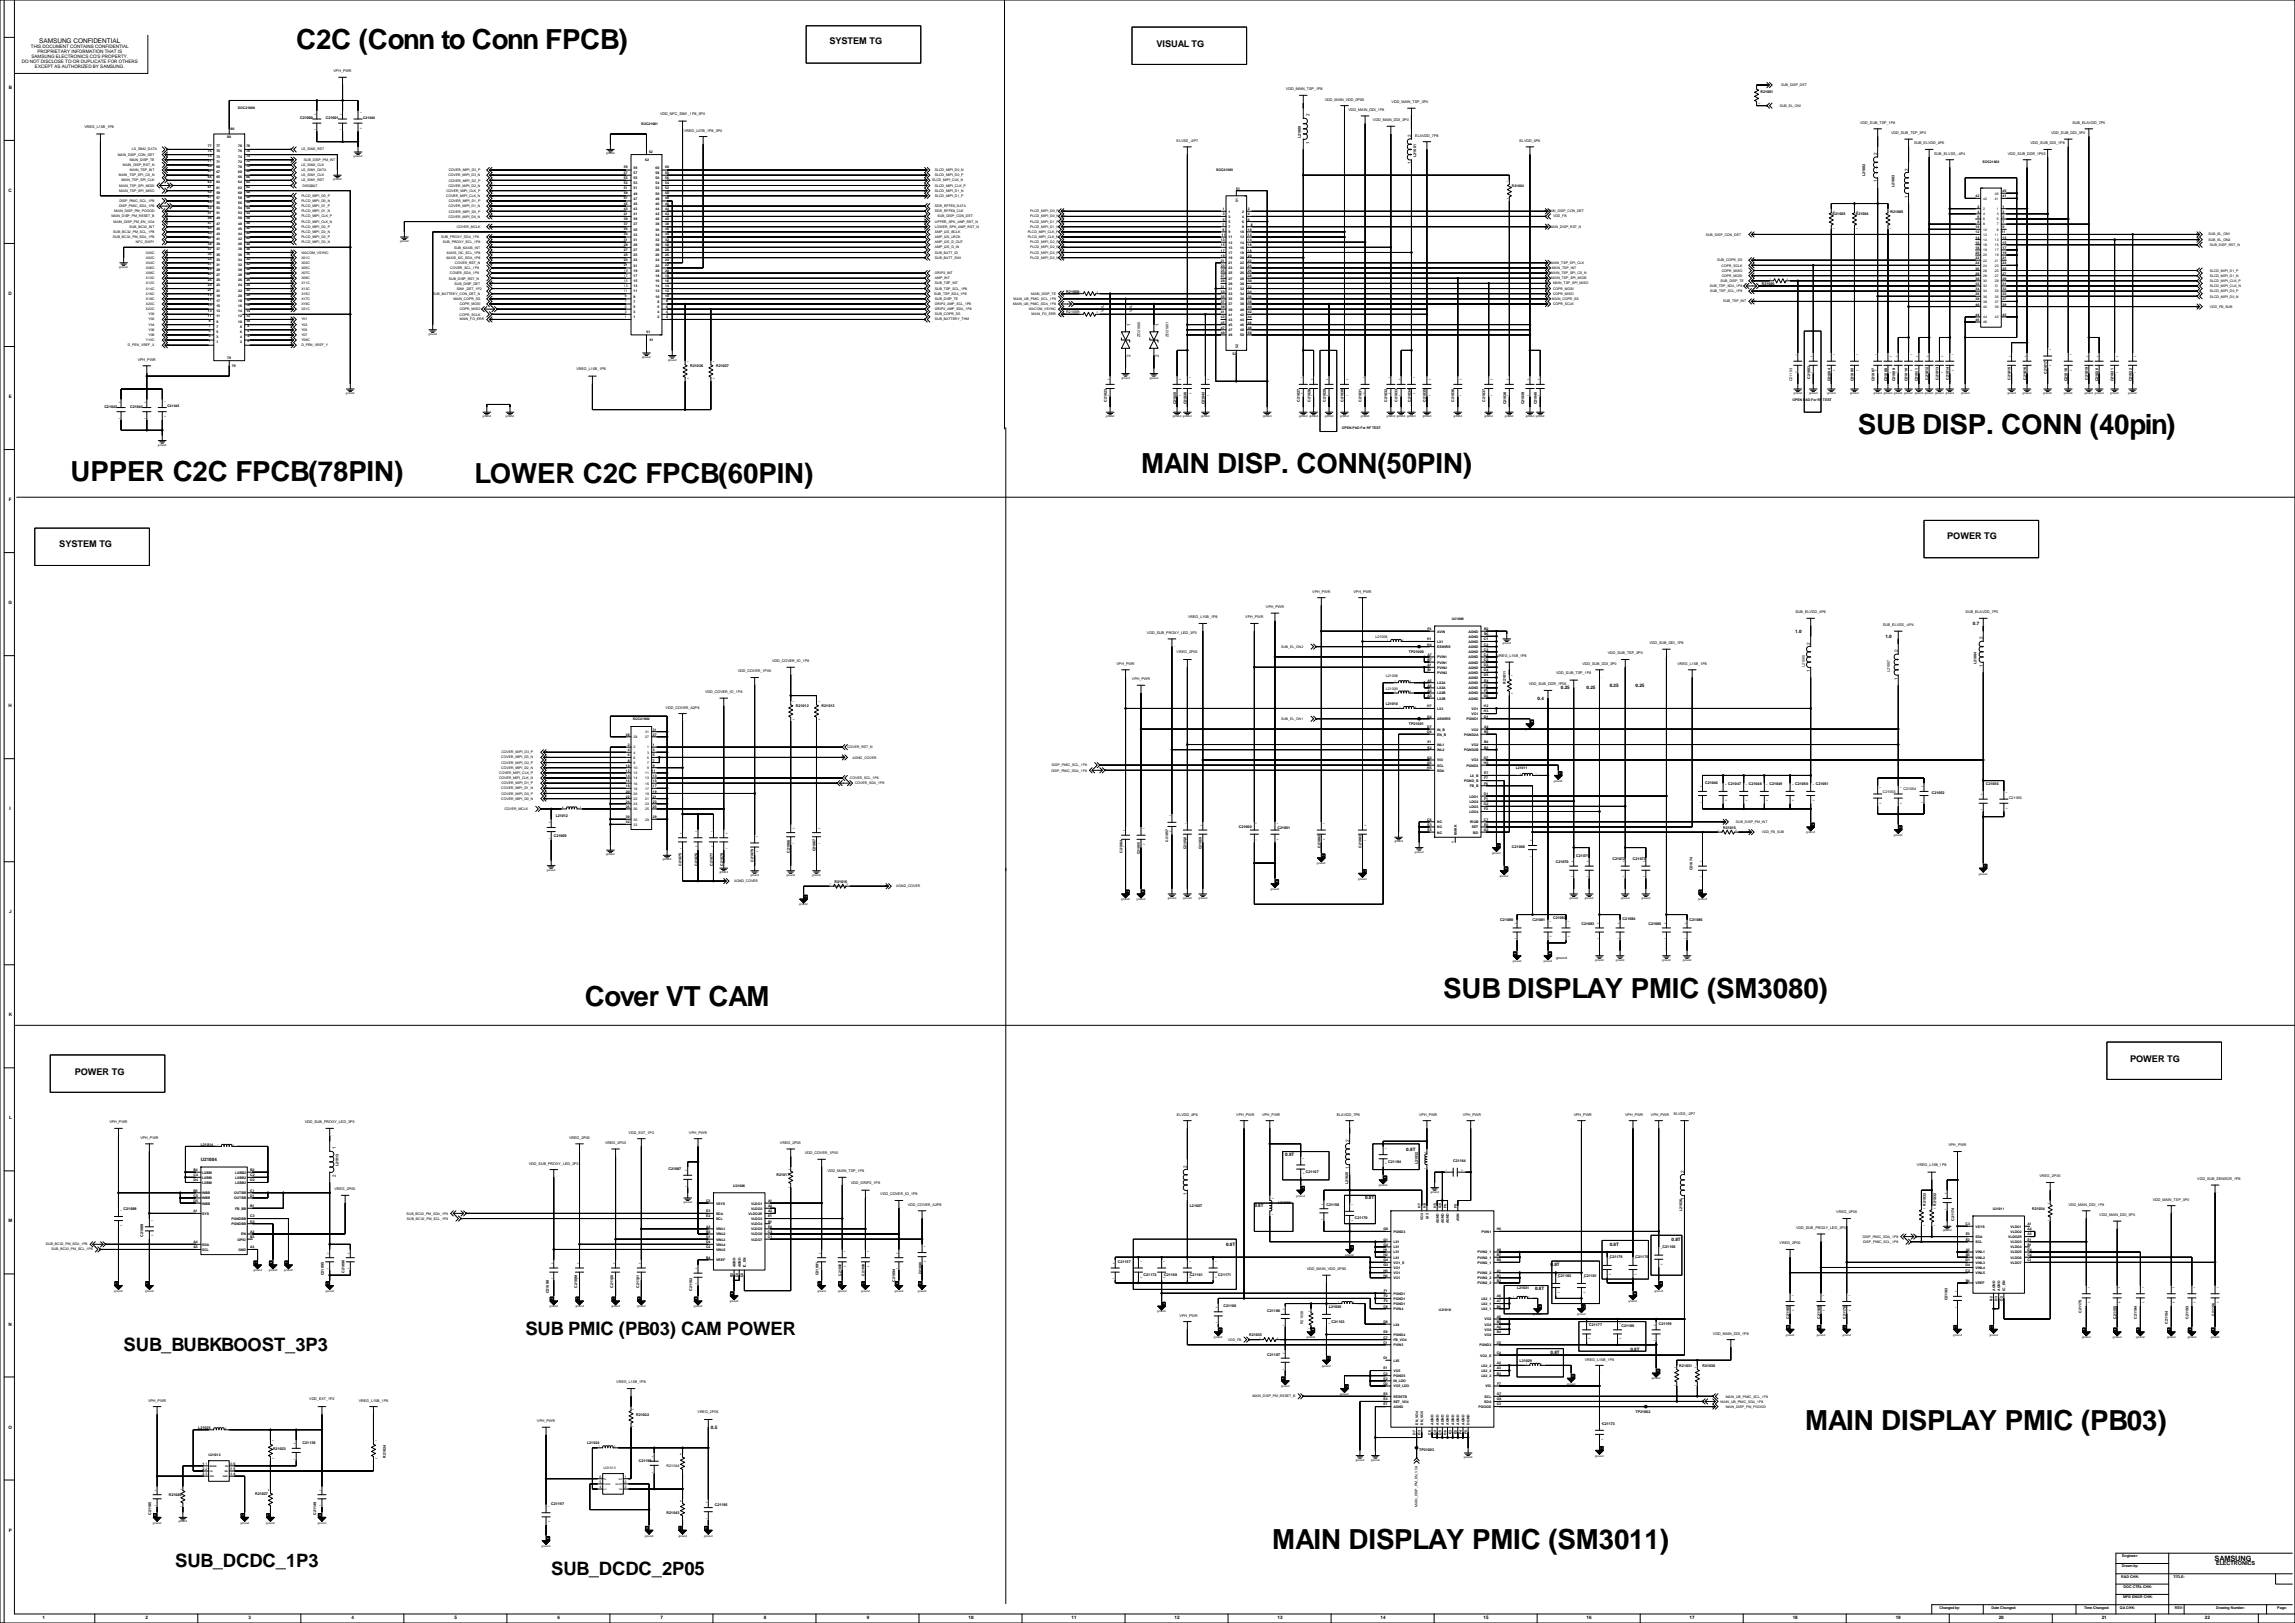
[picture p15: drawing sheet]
<svg xmlns="http://www.w3.org/2000/svg" width="2263mm" height="1600mm" viewBox="0 0 2263 1600" stroke-linecap="round" stroke-linejoin="round" font-family="sans-serif">
<defs><g id="words">
<g font-size="27.3">
<text x="292" y="49">C2C (Conn to Conn FPCB)</text>
<text x="1832" y="428">SUB DISP. CONN (40pin)</text>
<text x="1125" y="466">MAIN DISP. CONN(50PIN)</text>
<text x="70" y="474">UPPER C2C FPCB(78PIN)</text>
<text x="468" y="476">LOWER C2C FPCB(60PIN)</text>
<text x="1423" y="983">SUB DISPLAY PMIC (SM3080)</text>
<text x="576" y="992">Cover VT CAM</text>
<text x="1780" y="1410">MAIN DISPLAY PMIC (PB03)</text>
<text x="1254" y="1527">MAIN DISPLAY PMIC (SM3011)</text>
</g>
<g font-size="18.2">
<text x="518" y="1316">SUB PMIC (PB03) CAM POWER</text>
<text x="122" y="1332">SUB_BUBKBOOST_3P3</text>
<text x="173" y="1545">SUB_DCDC_1P3</text>
<text x="543" y="1553">SUB_DCDC_2P05</text>
</g>
<g font-size="9.1">
<text x="818" y="44">SYSTEM TG</text>
<text x="1140" y="46">VISUAL TG</text>
<text x="1920" y="531">POWER TG</text>
<text x="58" y="539">SYSTEM TG</text>
<text x="2100" y="1047">POWER TG</text>
<text x="74" y="1059">POWER TG</text>
</g>
<text font-size="8.5" fill="#00f" x="0" y="1600">.</text>
<text font-size="7.3" x="2183" y="1539">SAMSUNG</text>
<text font-size="6.4" x="39" y="43">SAMSUNG CONFIDENTIAL</text>
<text font-size="5.5" x="2185" y="1543">ELECTRONICS</text>
<g font-size="4.5">
<text x="30" y="47">THIS DOCUMENT CONTAINS CONFIDENTIAL</text>
<text x="37" y="52">PROPRIETARY INFORMATION THAT IS</text>
<text x="31" y="57">SAMSUNG ELECTRONICS CO'S PROPERTY.</text>
<text x="21" y="62">DO NOT DISCLOSE TO OR DUPLICATE FOR OTHERS</text>
<text x="34" y="67">EXCEPT AS AUTHORIZED BY SAMSUNG.</text>
<text x="9" y="88">B</text>
<text x="1291" y="115" transform="rotate(-90 1291 115)">2</text>
<text x="1391" y="135" transform="rotate(-90 1391 135)">2</text>
<text x="1291" y="142" transform="rotate(-90 1291 142)">1</text>
<text x="1851" y="153" transform="rotate(-90 1851 153)">2</text>
<text x="1391" y="162" transform="rotate(-90 1391 162)">1</text>
<text x="1881" y="168" transform="rotate(-90 1881 168)">2</text>
<text x="1851" y="180" transform="rotate(-90 1851 180)">1</text>
<text x="9" y="189">C</text>
<text x="1881" y="195" transform="rotate(-90 1881 195)">1</text>
<text x="9" y="291">D</text>
<text x="1114" y="321" transform="rotate(-90 1114 321)">1</text>
<text x="1142" y="321" transform="rotate(-90 1142 321)">1</text>
<text x="1114" y="352" transform="rotate(-90 1114 352)">2</text>
<text x="1142" y="352" transform="rotate(-90 1142 352)">2</text>
<text x="9" y="392">E</text>
<text x="9" y="494">F</text>
<text x="8" y="596">G</text>
<text x="1945" y="616">0.7</text>
<text x="1770" y="624">1.0</text>
<text x="1859" y="629">1.0</text>
<text x="1785" y="635" transform="rotate(-90 1785 635)">2</text>
<text x="1955" y="630" transform="rotate(-90 1955 630)">2</text>
<text x="1871" y="643" transform="rotate(-90 1871 643)">2</text>
<text x="1955" y="657" transform="rotate(-90 1955 657)">1</text>
<text x="1785" y="662" transform="rotate(-90 1785 662)">1</text>
<text x="1871" y="670" transform="rotate(-90 1871 670)">1</text>
<text x="1587" y="677">0.25</text>
<text x="1613" y="677">0.25</text>
<text x="1539" y="680">0.25</text>
<text x="1564" y="680">0.25</text>
<text x="1516" y="690">0.4</text>
<text x="9" y="697">H</text>
<text x="10" y="799">I</text>
<text x="9" y="900">J</text>
<text x="9" y="1002">K</text>
<text x="9" y="1103">L</text>
<text x="1330" y="1125" transform="rotate(-90 1330 1125)">2</text>
<text x="331" y="1133" transform="rotate(-90 331 1133)">1</text>
<text x="1267" y="1139">0.8T</text>
<text x="1387" y="1134">0.8T</text>
<text x="198" y="1144">U21004</text>
<text x="1170" y="1151" transform="rotate(-90 1170 1151)">2</text>
<text x="1330" y="1152" transform="rotate(-90 1330 1152)">1</text>
<text x="1660" y="1156" transform="rotate(-90 1660 1156)">2</text>
<text x="331" y="1160" transform="rotate(-90 331 1160)">2</text>
<text x="1170" y="1178" transform="rotate(-90 1170 1178)">1</text>
<text x="1346" y="1182">0.8T</text>
<text x="1660" y="1183" transform="rotate(-90 1660 1183)">1</text>
<text x="1237" y="1190">0.8T</text>
<text x="8" y="1205">M</text>
<text x="1648" y="1223">0.8T</text>
<text x="1209" y="1228">0.8T</text>
<text x="1587" y="1228">0.8T</text>
<text x="1529" y="1248">0.8T</text>
<text x="1513" y="1271">0.8T</text>
<text x="9" y="1307">N</text>
<text x="1529" y="1335">0.8T</text>
<text x="1607" y="1332">0.8T</text>
<text x="8" y="1408">O</text>
<text x="701" y="1408">0.5</text>
<text x="9" y="1510">P</text>
<text x="42" y="1596">1</text>
<text x="143" y="1596">2</text>
<text x="245" y="1596">3</text>
<text x="347" y="1596">4</text>
<text x="448" y="1596">5</text>
<text x="550" y="1596">6</text>
<text x="651" y="1596">7</text>
<text x="753" y="1596">8</text>
<text x="855" y="1596">9</text>
<text x="955" y="1596">10</text>
<text x="1056" y="1596">11</text>
<text x="1158" y="1596">12</text>
<text x="1260" y="1596">13</text>
<text x="1361" y="1596">14</text>
<text x="1463" y="1596">15</text>
<text x="1564" y="1596">16</text>
<text x="1666" y="1596">17</text>
<text x="1767" y="1596">18</text>
<text x="1869" y="1596">19</text>
<text x="1971" y="1596">20</text>
<text x="2072" y="1596">21</text>
<text x="2174" y="1596">22</text>
</g>
<g font-size="3.6">
<text x="329" y="71">VPH_PWR</text>
<text x="1268" y="89">VDD_MAIN_TSP_1P8</text>
<text x="1736" y="92">R21001</text>
<text x="1306" y="99">VDD_MAIN_VDD_0P85</text>
<text x="1372" y="102">VDD_MAIN_TSP_3P0</text>
<text x="651" y="113">VDD_NFC_SIM1_1P8_3P0</text>
<text x="1330" y="109">VDD_MAIN_DDI_1P8</text>
<text x="296" y="118">C21000</text>
<text x="321" y="118">C21001</text>
<text x="1354" y="119">VDD_MAIN_DDI_3P0</text>
<text x="1834" y="122">VDD_SUB_TSP_1P8</text>
<text x="2043" y="122">SUB_ELAVDD_7P5</text>
<text x="83" y="126">VREG_L15B_1P8</text>
<text x="674" y="131">VREG_L07B_1P8_3P0</text>
<text x="1283" y="136" transform="rotate(-90 1283 136)">L21000</text>
<text x="1395" y="135">ELAVDD_7P8</text>
<text x="1864" y="132">VDD_SUB_TSP_3P0</text>
<text x="2022" y="132">VDD_SUB_DDI_3P0</text>
<text x="1160" y="140">ELVSS_-2P7</text>
<text x="1498" y="140">ELVDD_4P6</text>
<text x="1887" y="142">SUB_ELVDD_4P6</text>
<text x="2002" y="142">VDD_SUB_DDI_1P8</text>
<text x="1396" y="154" transform="rotate(-90 1396 154)">L21001</text>
<text x="1907" y="152">SUB_ELVSS_-4P4</text>
<text x="1980" y="152">VDD_SUB_DDR_1P05</text>
<text x="1839" y="174" transform="rotate(-90 1839 174)">L21002</text>
<text x="1868" y="184" transform="rotate(-90 1868 184)">L21003</text>
<text x="1807" y="212">R21003</text>
<text x="1830" y="212">R21004</text>
<text x="1864" y="210">R21005</text>
<text x="1737" y="281">R21006</text>
<text x="1051" y="289">R21008</text>
<text x="1051" y="309">R21009</text>
<text x="1088" y="308" transform="rotate(-90 1088 308)">VOL</text>
<text x="1116" y="308" transform="rotate(-90 1116 308)">VOL</text>
<text x="1124" y="332" transform="rotate(-90 1124 332)">ZD21000</text>
<text x="1152" y="332" transform="rotate(-90 1152 332)">ZD21001</text>
<text x="136" y="356">VPH_PWR</text>
<text x="568" y="365">VREG_L15B_1P8</text>
<text x="681" y="362">R21036</text>
<text x="706" y="362">R21037</text>
<text x="2018" y="368" transform="rotate(-90 2018 368)">C21017</text>
<text x="1767" y="376" transform="rotate(-90 1767 376)">C21153</text>
<text x="1785" y="373" transform="rotate(-90 1785 373)">C21003</text>
<text x="1805" y="376" transform="rotate(-90 1805 376)">C21004</text>
<text x="1827" y="376" transform="rotate(-90 1827 376)">C21005</text>
<text x="1848" y="376" transform="rotate(-90 1848 376)">C21007</text>
<text x="1861" y="376" transform="rotate(-90 1861 376)">C21008</text>
<text x="1868" y="376" transform="rotate(-90 1868 376)">C21009</text>
<text x="1881" y="376" transform="rotate(-90 1881 376)">C21010</text>
<text x="1891" y="376" transform="rotate(-90 1891 376)">C21011</text>
<text x="1901" y="375" transform="rotate(-90 1901 375)">C21012</text>
<text x="1911" y="375" transform="rotate(-90 1911 375)">C21013</text>
<text x="1921" y="375" transform="rotate(-90 1921 375)">C21014</text>
<text x="1982" y="375" transform="rotate(-90 1982 375)">C21015</text>
<text x="1998" y="375" transform="rotate(-90 1998 375)">C21016</text>
<text x="2038" y="376" transform="rotate(-90 2038 376)">C21018</text>
<text x="2058" y="375" transform="rotate(-90 2058 375)">C21019</text>
<text x="2069" y="376" transform="rotate(-90 2069 376)">C21020</text>
<text x="2084" y="376" transform="rotate(-90 2084 376)">C21021</text>
<text x="2102" y="376" transform="rotate(-90 2102 376)">C21022</text>
<text x="103" y="402">C21043</text>
<text x="128" y="402">C21044</text>
<text x="1091" y="396" transform="rotate(-90 1091 396)">C21023</text>
<text x="1160" y="399" transform="rotate(-90 1160 399)">C21025</text>
<text x="1170" y="399" transform="rotate(-90 1170 399)">C21026</text>
<text x="1188" y="399" transform="rotate(-90 1188 399)">C21042</text>
<text x="1281" y="396" transform="rotate(-90 1281 396)">C21027</text>
<text x="1292" y="396" transform="rotate(-90 1292 396)">C21028</text>
<text x="1307" y="396" transform="rotate(-90 1307 396)">C21029</text>
<text x="1325" y="396" transform="rotate(-90 1325 396)">C21030</text>
<text x="1342" y="396" transform="rotate(-90 1342 396)">C21031</text>
<text x="1368" y="396" transform="rotate(-90 1368 396)">C21032</text>
<text x="1378" y="396" transform="rotate(-90 1378 396)">C21033</text>
<text x="1391" y="396" transform="rotate(-90 1391 396)">C21034</text>
<text x="1406" y="396" transform="rotate(-90 1406 396)">C21035</text>
<text x="1434" y="396" transform="rotate(-90 1434 396)">C21036</text>
<text x="1464" y="396" transform="rotate(-90 1464 396)">C21037</text>
<text x="1485" y="399" transform="rotate(-90 1485 399)">C21038</text>
<text x="1503" y="399" transform="rotate(-90 1503 399)">C21039</text>
<text x="1515" y="399" transform="rotate(-90 1515 399)">C21040</text>
<text x="1294" y="584">VPH_PWR</text>
<text x="1334" y="584">VPH_PWR</text>
<text x="1248" y="599">VPH_PWR</text>
<text x="1770" y="605">SUB_ELVDD_4P6</text>
<text x="1938" y="604">SUB_ELAVDD_7P5</text>
<text x="1171" y="610">VREG_L15B_1P8</text>
<text x="1228" y="610">VPH_PWR</text>
<text x="1856" y="617">SUB_ELVSS_-4P4</text>
<text x="1131" y="625">VDD_SUB_PROXY_LED_3P3</text>
<text x="1356" y="629">L21006</text>
<text x="1626" y="635">VDD_SUB_DDI_1P8</text>
<text x="1160" y="644">VREG_2P05</text>
<text x="1389" y="644">TP21000</text>
<text x="1476" y="648">VREG_L15B_1P8</text>
<text x="1585" y="645">VDD_SUB_TSP_3P0</text>
<text x="761" y="653">VDD_COVER_IO_1P8</text>
<text x="1101" y="655">VPH_PWR</text>
<text x="1560" y="655">VDD_SUB_DDI_3P0</text>
<text x="1654" y="655">VREG_L15B_1P8</text>
<text x="1780" y="658" transform="rotate(-90 1780 658)">L21005</text>
<text x="1949" y="655" transform="rotate(-90 1949 655)">L21004</text>
<text x="727" y="663">VDD_COVER_1P05</text>
<text x="1534" y="664">VDD_SUB_TSP_1P8</text>
<text x="1863" y="663" transform="rotate(-90 1863 663)">L21007</text>
<text x="1116" y="670">VPH_PWR</text>
<text x="1366" y="667">L21008</text>
<text x="1485" y="674" transform="rotate(-90 1485 674)">R21011</text>
<text x="1507" y="676">VDD_SUB_DDR_1P05</text>
<text x="695" y="683">VDD_COVER_IO_1P8</text>
<text x="1366" y="680">L21009</text>
<text x="1366" y="695">L21010</text>
<text x="656" y="698">VDD_COVER_A2P8</text>
<text x="785" y="697">R21012</text>
<text x="810" y="697">R21013</text>
<text x="1389" y="715">TP21001</text>
<text x="1681" y="773">C21046</text>
<text x="1704" y="774">C21047</text>
<text x="1724" y="774">C21048</text>
<text x="1745" y="774">C21049</text>
<text x="1770" y="774">C21050</text>
<text x="1790" y="774">C21051</text>
<text x="1958" y="774">C21056</text>
<text x="1877" y="779">C21054</text>
<text x="1856" y="781">C21053</text>
<text x="1905" y="783">C21052</text>
<text x="1981" y="788">C21055</text>
<text x="548" y="805">L21012</text>
<text x="1221" y="816">C21060</text>
<text x="1260" y="817">C21061</text>
<text x="1699" y="817">R21015</text>
<text x="546" y="825">C21069</text>
<text x="804" y="839" transform="rotate(-90 804 839)">C21067</text>
<text x="1302" y="835" transform="rotate(-90 1302 835)">C21062</text>
<text x="1342" y="835" transform="rotate(-90 1342 835)">C21063</text>
<text x="1491" y="836">C21068</text>
<text x="779" y="841" transform="rotate(-90 779 841)">C21066</text>
<text x="1107" y="841" transform="rotate(-90 1107 841)">C21064</text>
<text x="1554" y="845">C21071</text>
<text x="743" y="849" transform="rotate(-90 743 849)">C21079</text>
<text x="1534" y="851">C21070</text>
<text x="1590" y="847">C21072</text>
<text x="1610" y="847">C21073</text>
<text x="672" y="853" transform="rotate(-90 672 853)">C21075</text>
<text x="688" y="853" transform="rotate(-90 688 853)">C21076</text>
<text x="703" y="853" transform="rotate(-90 703 853)">C21077</text>
<text x="713" y="853" transform="rotate(-90 713 853)">C21078</text>
<text x="1669" y="858" transform="rotate(-90 1669 858)">C21074</text>
<text x="823" y="870">R21016</text>
<text x="1479" y="908">C21080</text>
<text x="1511" y="908">C21081</text>
<text x="1531" y="906">C21082</text>
<text x="1559" y="912">C21083</text>
<text x="1600" y="907">C21084</text>
<text x="1625" y="912">C21085</text>
<text x="1666" y="908">C21086</text>
<text x="1160" y="1100">ELVDD_4P6</text>
<text x="1219" y="1100">VPH_PWR</text>
<text x="1244" y="1100">VPH_PWR</text>
<text x="1318" y="1100">ELAVDD_7P8</text>
<text x="1399" y="1100">VPH_PWR</text>
<text x="1442" y="1100">VPH_PWR</text>
<text x="1552" y="1100">VPH_PWR</text>
<text x="1602" y="1100">VPH_PWR</text>
<text x="1628" y="1100">VPH_PWR</text>
<text x="1650" y="1099">ELVSS_-2P7</text>
<text x="108" y="1107">VPH_PWR</text>
<text x="300" y="1107">VDD_SUB_PROXY_LED_3P3</text>
<text x="620" y="1117">VDD_EXT_1P2</text>
<text x="679" y="1117">VPH_PWR</text>
<text x="138" y="1123">VPH_PWR</text>
<text x="561" y="1123">VREG_2P05</text>
<text x="597" y="1128">VREG_2P05</text>
<text x="769" y="1128">VREG_2P05</text>
<text x="198" y="1129">L21014</text>
<text x="1921" y="1130">VPH_PWR</text>
<text x="793" y="1138">VDD_COVER_1P05</text>
<text x="1433" y="1145">C21164</text>
<text x="334" y="1150" transform="rotate(-90 334 1150)">L21013</text>
<text x="521" y="1148">VDD_SUB_PROXY_LED_3P3</text>
<text x="1369" y="1146">C21184</text>
<text x="1398" y="1148" transform="rotate(-90 1398 1148)">L21032</text>
<text x="1890" y="1149">VREG_L15B_1P8</text>
<text x="659" y="1153">C21087</text>
<text x="816" y="1156">VDD_MAIN_TSP_1P8</text>
<text x="1288" y="1156">C21167</text>
<text x="766" y="1159">R21017</text>
<text x="2011" y="1161">VREG_2P05</text>
<text x="2166" y="1163">VDD_SUB_SENSOR_1P8</text>
<text x="839" y="1167">VDD_GRIP2_1P8</text>
<text x="1329" y="1168" transform="rotate(-90 1329 1168)">L21025</text>
<text x="330" y="1173">VREG_2P05</text>
<text x="868" y="1178">VDD_COVER_IO_1P8</text>
<text x="1260" y="1187">L21028</text>
<text x="2122" y="1183">VDD_MAIN_TSP_3P0</text>
<text x="122" y="1193">C21088</text>
<text x="895" y="1189">VDD_COVER_A2P8</text>
<text x="1173" y="1190">L21027</text>
<text x="1308" y="1189">C21158</text>
<text x="1899" y="1188" transform="rotate(-90 1899 1188)">R21033</text>
<text x="1909" y="1188" transform="rotate(-90 1909 1188)">R21032</text>
<text x="2004" y="1193">R21034</text>
<text x="2039" y="1189">VDD_MAIN_DDI_1P8</text>
<text x="1659" y="1194" transform="rotate(-90 1659 1194)">L21026</text>
<text x="1810" y="1196">VREG_2P05</text>
<text x="2070" y="1199">VDD_MAIN_DDI_3P0</text>
<text x="1336" y="1202">C21170</text>
<text x="1927" y="1204" transform="rotate(-90 1927 1204)">C21174</text>
<text x="1771" y="1211">VDD_SUB_PROXY_LED_3P3</text>
<text x="141" y="1219" transform="rotate(-90 141 1219)">C21089</text>
<text x="1639" y="1230">C21166</text>
<text x="1755" y="1227">VREG_2P05</text>
<text x="1587" y="1240">C21179</text>
<text x="1613" y="1240">C21176</text>
<text x="1102" y="1245">C21157</text>
<text x="1288" y="1252">VDD_MAIN_VDD_0P85</text>
<text x="319" y="1257" transform="rotate(-90 319 1257)">C21095</text>
<text x="340" y="1254" transform="rotate(-90 340 1254)">C21096</text>
<text x="807" y="1257" transform="rotate(-90 807 1257)">C21091</text>
<text x="1128" y="1258">C21172</text>
<text x="1148" y="1258">C21168</text>
<text x="1173" y="1258">C21161</text>
<text x="1201" y="1258">C21171</text>
<text x="1536" y="1259">C21182</text>
<text x="1562" y="1259">C21181</text>
<text x="883" y="1263" transform="rotate(-90 883 1263)">C21094</text>
<text x="569" y="1270" transform="rotate(-90 569 1270)">C21099</text>
<text x="605" y="1270" transform="rotate(-90 605 1270)">C21100</text>
<text x="630" y="1270" transform="rotate(-90 630 1270)">C21101</text>
<text x="1496" y="1271">L21031</text>
<text x="541" y="1275" transform="rotate(-90 541 1275)">C21098</text>
<text x="682" y="1272" transform="rotate(-90 682 1272)">C21102</text>
<text x="1920" y="1282" transform="rotate(-90 1920 1282)">C21183</text>
<text x="1206" y="1288">C21160</text>
<text x="1310" y="1289">L21030</text>
<text x="1249" y="1293">C21186</text>
<text x="2052" y="1294" transform="rotate(-90 2052 1294)">C21175</text>
<text x="1163" y="1298">VPH_PWR</text>
<text x="1764" y="1300" transform="rotate(-90 1764 1300)">C21165</text>
<text x="1794" y="1300" transform="rotate(-90 1794 1300)">C21169</text>
<text x="1820" y="1300" transform="rotate(-90 1820 1300)">C21178</text>
<text x="2086" y="1300" transform="rotate(-90 2086 1300)">C21155</text>
<text x="2107" y="1300" transform="rotate(-90 2107 1300)">C21194</text>
<text x="2158" y="1300" transform="rotate(-90 2158 1300)">C21193</text>
<text x="1285" y="1305" transform="rotate(-90 1285 1305)">R21038</text>
<text x="1313" y="1304">C21163</text>
<text x="1567" y="1307">C21177</text>
<text x="1635" y="1306">C21159</text>
<text x="2137" y="1305" transform="rotate(-90 2137 1305)">C21154</text>
<text x="1599" y="1309">C21180</text>
<text x="1232" y="1317">R21035</text>
<text x="1689" y="1315">VDD_MAIN_DDI_1P8</text>
<text x="1249" y="1336">C21187</text>
<text x="1498" y="1343">L21029</text>
<text x="1562" y="1342">VREG_L15B_1P8</text>
<text x="1656" y="1348">R21031</text>
<text x="1679" y="1348">R21030</text>
<text x="608" y="1364">VREG_L15B_1P8</text>
<text x="146" y="1382">VPH_PWR</text>
<text x="305" y="1381">VDD_EXT_1P2</text>
<text x="354" y="1382">VREG_L15B_1P8</text>
<text x="627" y="1396">R21022</text>
<text x="688" y="1393">VREG_2P05</text>
<text x="1613" y="1393">TP21002</text>
<text x="529" y="1402">VPH_PWR</text>
<text x="196" y="1408">L21023</text>
<text x="1580" y="1405">C21173</text>
<text x="298" y="1423">C21139</text>
<text x="579" y="1424">L21024</text>
<text x="269" y="1429">R21023</text>
<text x="1399" y="1431">TP21003</text>
<text x="380" y="1437" transform="rotate(-90 380 1437)">R21024</text>
<text x="630" y="1442">C21196</text>
<text x="657" y="1447">R21044</text>
<text x="166" y="1474">R21026</text>
<text x="251" y="1474">R21027</text>
<text x="543" y="1484">C21197</text>
<text x="705" y="1484">C21195</text>
<text x="149" y="1493" transform="rotate(-90 149 1493)">C21185</text>
<text x="312" y="1493" transform="rotate(-90 312 1493)">C21149</text>
<text x="657" y="1492">R21043</text>
<text x="2092" y="1535">Engineer:</text>
<text x="2092" y="1545">Drawn by:</text>
<text x="2091" y="1555">R&amp;D CHK:</text>
<text x="2143" y="1555">TITLE:</text>
<text x="2094" y="1565">DOC CTRL CHK:</text>
<text x="2093" y="1576">MFG ENGR CHK:</text>
<text x="1912" y="1586">Changed by:</text>
<text x="1964" y="1586">Date Changed:</text>
<text x="2055" y="1586">Time Changed:</text>
<text x="2090" y="1586">QA CHK:</text>
<text x="2144" y="1586">REV:</text>
<text x="2185" y="1586">Drawing Number:</text>
<text x="2245" y="1586">Page:</text>
</g>
<g font-size="3.4">
<text x="1756" y="85">SUB_DISP_DET</text>
<text x="235" y="108">SOC21000</text>
<text x="1755" y="105">SUB_EL_ON1</text>
<text x="358" y="117">C21002</text>
<text x="632" y="123">SOC21001</text>
<text x="227" y="128">80</text>
<text x="224" y="136">80</text>
<text x="130" y="148">LS_SIM2_DATA</text>
<text x="205" y="145">77</text>
<text x="205" y="150">75</text>
<text x="213" y="145">77</text>
<text x="235" y="145">78</text>
<text x="243" y="150">76</text>
<text x="243" y="145">78</text>
<text x="297" y="148">LS_SIM2_RST</text>
<text x="116" y="153">MAIN_DISP_CON_DET</text>
<text x="205" y="155">73</text>
<text x="213" y="150">75</text>
<text x="213" y="155">73</text>
<text x="235" y="150">76</text>
<text x="235" y="155">74</text>
<text x="243" y="155">74</text>
<text x="640" y="150">62</text>
<text x="128" y="158">MAIN_DISP_TE</text>
<text x="205" y="160">71</text>
<text x="213" y="160">71</text>
<text x="235" y="160">72</text>
<text x="243" y="160">72</text>
<text x="300" y="158">SUB_DISP_PM_INT</text>
<text x="636" y="158">62</text>
<text x="1955" y="161">SOC21002</text>
<text x="121" y="164">MAIN_DISP_RST_N</text>
<text x="205" y="165">69</text>
<text x="213" y="166">69</text>
<text x="235" y="166">70</text>
<text x="243" y="165">70</text>
<text x="297" y="164">LS_SIM2_CLK</text>
<text x="615" y="166">59</text>
<text x="625" y="166">59</text>
<text x="646" y="166">60</text>
<text x="656" y="166">60</text>
<text x="117" y="174">MAIN_TSP_SPI_CS_N</text>
<text x="128" y="169">MAIN_TSP_INT</text>
<text x="205" y="170">67</text>
<text x="213" y="171">67</text>
<text x="235" y="171">68</text>
<text x="243" y="170">68</text>
<text x="297" y="174">LS_SIM1_CLK</text>
<text x="297" y="169">LS_SIM1_DATA</text>
<text x="442" y="174">COVER_MIPI_D3_N</text>
<text x="442" y="169">COVER_MIPI_D3_P</text>
<text x="615" y="171">57</text>
<text x="625" y="171">57</text>
<text x="646" y="171">58</text>
<text x="656" y="171">58</text>
<text x="922" y="169">SLCD_MIPI_D0_N</text>
<text x="922" y="174">SLCD_MIPI_D0_P</text>
<text x="1199" y="169">SOC21003</text>
<text x="120" y="179">MAIN_TSP_SPI_CLK</text>
<text x="205" y="175">65</text>
<text x="213" y="176">65</text>
<text x="235" y="176">66</text>
<text x="243" y="175">66</text>
<text x="297" y="179">LS_SIM1_RST</text>
<text x="442" y="179">COVER_MIPI_D2_P</text>
<text x="615" y="176">55</text>
<text x="625" y="177">55</text>
<text x="646" y="177">56</text>
<text x="656" y="176">56</text>
<text x="919" y="179">SLCD_MIPI_CLK_N</text>
<text x="118" y="184">MAIN_TSP_SPI_MOSI</text>
<text x="205" y="185">61</text>
<text x="205" y="180">63</text>
<text x="213" y="186">61</text>
<text x="213" y="181">63</text>
<text x="235" y="181">64</text>
<text x="235" y="186">62</text>
<text x="243" y="180">64</text>
<text x="243" y="185">62</text>
<text x="298" y="184">DISQBAT</text>
<text x="442" y="184">COVER_MIPI_D2_N</text>
<text x="615" y="181">53</text>
<text x="625" y="182">53</text>
<text x="646" y="182">54</text>
<text x="656" y="181">54</text>
<text x="922" y="184">SLCD_MIPI_CLK_P</text>
<text x="1491" y="185">R21002</text>
<text x="118" y="189">MAIN_TSP_SPI_MISO</text>
<text x="205" y="190">59</text>
<text x="213" y="191">59</text>
<text x="235" y="191">60</text>
<text x="243" y="190">60</text>
<text x="440" y="189">COVER_MIPI_CLK_P</text>
<text x="615" y="186">51</text>
<text x="615" y="191">49</text>
<text x="625" y="187">51</text>
<text x="625" y="192">49</text>
<text x="646" y="192">50</text>
<text x="646" y="187">52</text>
<text x="656" y="191">50</text>
<text x="656" y="186">52</text>
<text x="922" y="189">SLCD_MIPI_D1_N</text>
<text x="1219" y="187">51</text>
<text x="1967" y="192">45</text>
<text x="1974" y="190">45</text>
<text x="205" y="195">57</text>
<text x="213" y="196">57</text>
<text x="235" y="196">58</text>
<text x="243" y="195">58</text>
<text x="297" y="194">PLCD_MIPI_D0_P</text>
<text x="440" y="194">COVER_MIPI_CLK_N</text>
<text x="615" y="197">47</text>
<text x="625" y="197">47</text>
<text x="646" y="197">48</text>
<text x="656" y="197">48</text>
<text x="922" y="194">SLCD_MIPI_D1_P</text>
<text x="1948" y="195">42</text>
<text x="1955" y="197">42</text>
<text x="1967" y="197">41</text>
<text x="1974" y="195">41</text>
<text x="118" y="199">DISP_PMIC_SCL_1P8</text>
<text x="205" y="200">55</text>
<text x="213" y="201">55</text>
<text x="235" y="201">56</text>
<text x="243" y="200">56</text>
<text x="297" y="199">PLCD_MIPI_D0_N</text>
<text x="442" y="199">COVER_MIPI_D1_P</text>
<text x="615" y="202">45</text>
<text x="625" y="202">45</text>
<text x="646" y="202">46</text>
<text x="656" y="202">46</text>
<text x="1221" y="199" transform="rotate(-90 1221 199)">51</text>
<text x="113" y="209">MAIN_DISP_PM_PGOOD</text>
<text x="117" y="204">DISP_PMIC_SDA_1P8</text>
<text x="205" y="206">53</text>
<text x="213" y="206">53</text>
<text x="235" y="206">54</text>
<text x="243" y="206">54</text>
<text x="297" y="204">PLCD_MIPI_D1_P</text>
<text x="297" y="209">PLCD_MIPI_D1_N</text>
<text x="442" y="204">COVER_MIPI_D1_N</text>
<text x="442" y="210">COVER_MIPI_D0_P</text>
<text x="615" y="207">43</text>
<text x="625" y="207">43</text>
<text x="646" y="207">44</text>
<text x="656" y="207">44</text>
<text x="922" y="204">SDR_RFFE8_DATA</text>
<text x="922" y="209">SDR_RFFE8_CLK</text>
<text x="1016" y="209">PLCD_MIPI_D0_P</text>
<text x="1206" y="207">1</text>
<text x="1211" y="210">1</text>
<text x="1225" y="210">2</text>
<text x="1230" y="207">2</text>
<text x="1525" y="209">MAIN_DISP_CON_DET</text>
<text x="1950" y="205">2</text>
<text x="1950" y="210">4</text>
<text x="1955" y="207">2</text>
<text x="1969" y="207">1</text>
<text x="1974" y="205">1</text>
<text x="1974" y="210">3</text>
<text x="110" y="214">MAIN_DISP_PM_RESET_B</text>
<text x="205" y="211">51</text>
<text x="205" y="216">49</text>
<text x="213" y="211">51</text>
<text x="235" y="211">52</text>
<text x="243" y="211">52</text>
<text x="243" y="216">50</text>
<text x="297" y="214">PLCD_MIPI_CLK_P</text>
<text x="442" y="215">COVER_MIPI_D0_N</text>
<text x="615" y="212">41</text>
<text x="625" y="212">41</text>
<text x="646" y="212">42</text>
<text x="656" y="212">42</text>
<text x="924" y="214">SUB_DISP_CON_DET</text>
<text x="1016" y="214">PLCD_MIPI_D0_N</text>
<text x="1206" y="212">3</text>
<text x="1211" y="215">3</text>
<text x="1225" y="215">4</text>
<text x="1230" y="212">4</text>
<text x="1531" y="214">VDD_FB</text>
<text x="1950" y="215">6</text>
<text x="1955" y="212">4</text>
<text x="1969" y="212">3</text>
<text x="1974" y="215">5</text>
<text x="112" y="219">MAIN_DISP_PM_EN_VO4</text>
<text x="205" y="221">47</text>
<text x="213" y="216">49</text>
<text x="213" y="221">47</text>
<text x="235" y="221">48</text>
<text x="235" y="216">50</text>
<text x="243" y="221">48</text>
<text x="297" y="219">PLCD_MIPI_CLK_N</text>
<text x="615" y="222">37</text>
<text x="615" y="217">39</text>
<text x="625" y="217">39</text>
<text x="646" y="217">40</text>
<text x="656" y="222">38</text>
<text x="656" y="217">40</text>
<text x="922" y="219">UPPER_SPK_AMP_RST_N</text>
<text x="1016" y="219">PLCD_MIPI_D1_P</text>
<text x="1206" y="217">5</text>
<text x="1211" y="220">5</text>
<text x="1225" y="220">6</text>
<text x="1230" y="217">6</text>
<text x="1950" y="220">8</text>
<text x="1955" y="217">6</text>
<text x="1969" y="217">5</text>
<text x="1974" y="220">7</text>
<text x="128" y="224">SUB_BC32_INT</text>
<text x="205" y="226">45</text>
<text x="213" y="226">45</text>
<text x="235" y="226">46</text>
<text x="243" y="226">46</text>
<text x="297" y="224">PLCD_MIPI_D2_P</text>
<text x="450" y="225">COVER_MCLK</text>
<text x="615" y="227">35</text>
<text x="625" y="222">37</text>
<text x="625" y="227">35</text>
<text x="646" y="227">36</text>
<text x="646" y="222">38</text>
<text x="656" y="227">36</text>
<text x="922" y="224">LOWER_SPK_AMP_RST_N</text>
<text x="1016" y="224">PLCD_MIPI_D1_N</text>
<text x="1205" y="227">9</text>
<text x="1205" y="222">7</text>
<text x="1211" y="225">7</text>
<text x="1225" y="225">8</text>
<text x="1230" y="228">10</text>
<text x="1233" y="222">8</text>
<text x="1528" y="224">MAIN_DISP_RST_N</text>
<text x="1948" y="225">10</text>
<text x="1955" y="222">8</text>
<text x="1955" y="227">10</text>
<text x="1969" y="222">7</text>
<text x="1969" y="227">9</text>
<text x="1974" y="225">9</text>
<text x="112" y="230">SUB_BC32_PM_SCL_1P8</text>
<text x="205" y="231">43</text>
<text x="213" y="232">43</text>
<text x="235" y="232">44</text>
<text x="243" y="231">44</text>
<text x="297" y="230">PLCD_MIPI_D2_N</text>
<text x="615" y="232">33</text>
<text x="625" y="232">33</text>
<text x="646" y="232">34</text>
<text x="656" y="232">34</text>
<text x="922" y="230">AMP_I2S_BCLK</text>
<text x="1013" y="230">PLCD_MIPI_CLK_P</text>
<text x="1205" y="233">11</text>
<text x="1211" y="230">9</text>
<text x="1223" y="230">10</text>
<text x="1230" y="233">12</text>
<text x="1682" y="232">SUB_DISP_CON_DET</text>
<text x="1948" y="230">12</text>
<text x="1955" y="232">12</text>
<text x="1967" y="232">11</text>
<text x="1973" y="230">11</text>
<text x="2177" y="232">SUB_EL_ON1</text>
<text x="111" y="235">SUB_BC32_PM_SDA_1P8</text>
<text x="134" y="240">NFC_SWP1</text>
<text x="205" y="236">41</text>
<text x="213" y="237">41</text>
<text x="235" y="237">42</text>
<text x="243" y="236">42</text>
<text x="297" y="240">PLCD_MIPI_D3_N</text>
<text x="297" y="235">PLCD_MIPI_D3_P</text>
<text x="435" y="235">SUB_PROXY_SDA_1P8</text>
<text x="437" y="240">SUB_PROXY_SCL_1P8</text>
<text x="615" y="237">31</text>
<text x="625" y="237">31</text>
<text x="646" y="237">32</text>
<text x="656" y="237">32</text>
<text x="922" y="235">AMP_I2S_LRCK</text>
<text x="922" y="240">AMP_I2S_D_OUT</text>
<text x="1013" y="235">PLCD_MIPI_CLK_N</text>
<text x="1016" y="240">PLCD_MIPI_D2_P</text>
<text x="1204" y="238">13</text>
<text x="1211" y="235">11</text>
<text x="1223" y="235">12</text>
<text x="1230" y="238">14</text>
<text x="1948" y="235">14</text>
<text x="1955" y="238">14</text>
<text x="1967" y="238">13</text>
<text x="1974" y="235">13</text>
<text x="2177" y="237">SUB_EL_ON2</text>
<text x="205" y="241">39</text>
<text x="213" y="242">39</text>
<text x="235" y="242">40</text>
<text x="243" y="241">40</text>
<text x="448" y="245">SUB_6AXIS_INT</text>
<text x="615" y="242">29</text>
<text x="625" y="243">29</text>
<text x="646" y="243">30</text>
<text x="656" y="242">30</text>
<text x="922" y="245">AMP_I2S_D_IN</text>
<text x="1016" y="245">PLCD_MIPI_D2_N</text>
<text x="1204" y="243">15</text>
<text x="1211" y="240">13</text>
<text x="1211" y="245">15</text>
<text x="1223" y="240">14</text>
<text x="1223" y="245">16</text>
<text x="1230" y="243">16</text>
<text x="1948" y="240">16</text>
<text x="1948" y="245">18</text>
<text x="1955" y="243">16</text>
<text x="1967" y="243">15</text>
<text x="1974" y="240">15</text>
<text x="1974" y="245">17</text>
<text x="2179" y="243">SUB_DISP_RST_N</text>
<text x="144" y="250">X00C</text>
<text x="205" y="251">35</text>
<text x="205" y="246">37</text>
<text x="213" y="252">35</text>
<text x="213" y="247">37</text>
<text x="235" y="252">36</text>
<text x="235" y="247">38</text>
<text x="243" y="246">38</text>
<text x="243" y="251">36</text>
<text x="297" y="250">WACOM_VSYNC</text>
<text x="440" y="250">6AXIS_I3C_SCL_1P8</text>
<text x="615" y="247">27</text>
<text x="625" y="248">27</text>
<text x="646" y="248">28</text>
<text x="656" y="247">28</text>
<text x="922" y="250">SUB_BATT_ID</text>
<text x="1016" y="250">PLCD_MIPI_D3_P</text>
<text x="1204" y="248">17</text>
<text x="1211" y="250">17</text>
<text x="1223" y="250">18</text>
<text x="1230" y="248">18</text>
<text x="1948" y="250">20</text>
<text x="1955" y="248">18</text>
<text x="1967" y="248">17</text>
<text x="1974" y="250">19</text>
<text x="144" y="255">X02C</text>
<text x="205" y="256">33</text>
<text x="213" y="257">33</text>
<text x="235" y="257">34</text>
<text x="243" y="256">34</text>
<text x="297" y="255">X01C</text>
<text x="440" y="255">6AXIS_I3C_SDA_1P8</text>
<text x="615" y="258">23</text>
<text x="615" y="252">25</text>
<text x="625" y="258">23</text>
<text x="625" y="253">25</text>
<text x="646" y="253">26</text>
<text x="646" y="258">24</text>
<text x="656" y="252">26</text>
<text x="656" y="258">24</text>
<text x="922" y="255">SUB_BATT_SWI</text>
<text x="1016" y="255">PLCD_MIPI_D3_N</text>
<text x="1204" y="253">19</text>
<text x="1211" y="255">19</text>
<text x="1223" y="255">20</text>
<text x="1230" y="253">20</text>
<text x="1693" y="258">SUB_COPR_SS</text>
<text x="1948" y="256">22</text>
<text x="1955" y="253">20</text>
<text x="1955" y="258">22</text>
<text x="1967" y="253">19</text>
<text x="1967" y="258">21</text>
<text x="1974" y="256">21</text>
<text x="144" y="260">X04C</text>
<text x="205" y="261">31</text>
<text x="213" y="262">31</text>
<text x="235" y="262">32</text>
<text x="243" y="261">32</text>
<text x="297" y="260">X03C</text>
<text x="449" y="260">COVER_RST_N</text>
<text x="615" y="263">21</text>
<text x="625" y="263">21</text>
<text x="646" y="263">22</text>
<text x="656" y="263">22</text>
<text x="1204" y="258">21</text>
<text x="1204" y="263">23</text>
<text x="1211" y="260">21</text>
<text x="1223" y="260">22</text>
<text x="1230" y="258">22</text>
<text x="1230" y="263">24</text>
<text x="1529" y="260">MAIN_TSP_SPI_CLK</text>
<text x="1697" y="263">COPR_SCLK</text>
<text x="1948" y="261">24</text>
<text x="1955" y="263">24</text>
<text x="1967" y="263">23</text>
<text x="1974" y="261">23</text>
<text x="144" y="265">X06C</text>
<text x="205" y="266">29</text>
<text x="213" y="267">29</text>
<text x="235" y="267">30</text>
<text x="243" y="266">30</text>
<text x="297" y="265">X05C</text>
<text x="444" y="265">COVER_SCL_1P8</text>
<text x="615" y="268">19</text>
<text x="625" y="268">19</text>
<text x="646" y="268">20</text>
<text x="656" y="268">20</text>
<text x="1204" y="268">25</text>
<text x="1211" y="265">23</text>
<text x="1223" y="265">24</text>
<text x="1230" y="268">26</text>
<text x="1530" y="265">MAIN_TSP_INT</text>
<text x="1698" y="268">COPR_MISO</text>
<text x="1948" y="266">26</text>
<text x="1955" y="268">26</text>
<text x="1967" y="268">25</text>
<text x="1974" y="266">25</text>
<text x="2179" y="268">SLCD_MIPI_D1_P</text>
<text x="144" y="270">X08C</text>
<text x="144" y="275">X10C</text>
<text x="205" y="272">27</text>
<text x="213" y="272">27</text>
<text x="235" y="272">28</text>
<text x="243" y="272">28</text>
<text x="297" y="275">X09C</text>
<text x="297" y="270">X07C</text>
<text x="443" y="276">SUB_DISP_RST_N</text>
<text x="444" y="270">COVER_SDA_1P8</text>
<text x="615" y="273">17</text>
<text x="625" y="273">17</text>
<text x="646" y="273">18</text>
<text x="656" y="273">18</text>
<text x="922" y="270">GRIP2_INT</text>
<text x="922" y="275">AMP_INT</text>
<text x="1204" y="273">27</text>
<text x="1211" y="271">25</text>
<text x="1211" y="276">27</text>
<text x="1223" y="271">26</text>
<text x="1223" y="276">28</text>
<text x="1230" y="273">28</text>
<text x="1529" y="270">MAIN_TSP_SPI_CS_N</text>
<text x="1530" y="275">MAIN_TSP_SPI_MOSI</text>
<text x="1698" y="273">COPR_MOSI</text>
<text x="1948" y="271">28</text>
<text x="1948" y="276">30</text>
<text x="1955" y="273">28</text>
<text x="1967" y="273">27</text>
<text x="1974" y="271">27</text>
<text x="1974" y="276">29</text>
<text x="2179" y="273">SLCD_MIPI_D1_N</text>
<text x="144" y="280">X12C</text>
<text x="205" y="282">23</text>
<text x="205" y="277">25</text>
<text x="213" y="277">25</text>
<text x="235" y="277">26</text>
<text x="243" y="277">26</text>
<text x="243" y="282">24</text>
<text x="297" y="280">X11C</text>
<text x="448" y="281">SUB_DISP_DET</text>
<text x="615" y="278">15</text>
<text x="625" y="278">15</text>
<text x="646" y="278">16</text>
<text x="656" y="278">16</text>
<text x="922" y="280">SUB_TSP_INT</text>
<text x="1204" y="278">29</text>
<text x="1211" y="281">29</text>
<text x="1223" y="281">30</text>
<text x="1230" y="278">30</text>
<text x="1531" y="280">MAIN_TSP_SPI_MISO</text>
<text x="1696" y="278">SUB_DISP_TE</text>
<text x="1948" y="281">32</text>
<text x="1955" y="278">30</text>
<text x="1967" y="278">29</text>
<text x="1974" y="281">31</text>
<text x="2179" y="278">SLCD_MIPI_CLK_P</text>
<text x="144" y="285">X14C</text>
<text x="205" y="287">21</text>
<text x="213" y="287">21</text>
<text x="213" y="282">23</text>
<text x="235" y="287">22</text>
<text x="235" y="282">24</text>
<text x="243" y="287">22</text>
<text x="297" y="285">X13C</text>
<text x="450" y="285">SIM1_DET_1P2</text>
<text x="615" y="288">11</text>
<text x="615" y="283">13</text>
<text x="625" y="283">13</text>
<text x="646" y="283">14</text>
<text x="656" y="283">14</text>
<text x="656" y="288">12</text>
<text x="922" y="285">SUB_TSP_SCL_1P8</text>
<text x="1204" y="283">31</text>
<text x="1211" y="286">31</text>
<text x="1223" y="286">32</text>
<text x="1230" y="283">32</text>
<text x="1531" y="285">COPR_MOSI</text>
<text x="1686" y="283">SUB_TSP_SDA_1P8</text>
<text x="1948" y="286">34</text>
<text x="1955" y="283">32</text>
<text x="1967" y="283">31</text>
<text x="1974" y="286">33</text>
<text x="2179" y="283">SLCD_MIPI_CLK_N</text>
<text x="144" y="291">X16C</text>
<text x="205" y="292">19</text>
<text x="213" y="293">19</text>
<text x="235" y="293">20</text>
<text x="243" y="292">20</text>
<text x="297" y="291">X15C</text>
<text x="427" y="291">SUB_BATTERY_CON_DET_N</text>
<text x="616" y="293">9</text>
<text x="625" y="288">11</text>
<text x="625" y="293">9</text>
<text x="646" y="293">10</text>
<text x="646" y="288">12</text>
<text x="656" y="293">10</text>
<text x="921" y="291">SUB_TSP_SDA_1P8</text>
<text x="1017" y="291">MAIN_DISP_TE</text>
<text x="1204" y="294">35</text>
<text x="1204" y="289">33</text>
<text x="1211" y="291">33</text>
<text x="1223" y="291">34</text>
<text x="1230" y="294">36</text>
<text x="1230" y="289">34</text>
<text x="1531" y="291">COPR_MISO</text>
<text x="1686" y="288">SUB_TSP_SCL_1P8</text>
<text x="1948" y="291">36</text>
<text x="1955" y="288">34</text>
<text x="1955" y="293">36</text>
<text x="1967" y="288">33</text>
<text x="1967" y="293">35</text>
<text x="1974" y="291">35</text>
<text x="2179" y="288">SLCD_MIPI_D0_P</text>
<text x="2179" y="293">SLCD_MIPI_D0_N</text>
<text x="144" y="296">X18C</text>
<text x="205" y="297">17</text>
<text x="213" y="298">17</text>
<text x="235" y="298">18</text>
<text x="243" y="297">18</text>
<text x="297" y="296">X17C</text>
<text x="447" y="296">MAIN_COPR_SS</text>
<text x="616" y="298">7</text>
<text x="625" y="298">7</text>
<text x="648" y="298">8</text>
<text x="657" y="298">8</text>
<text x="922" y="296">SUB_DISP_TE</text>
<text x="999" y="296">MAIN_UB_PMIC_SCL_1P8</text>
<text x="1204" y="299">37</text>
<text x="1211" y="296">35</text>
<text x="1223" y="296">36</text>
<text x="1230" y="299">38</text>
<text x="1530" y="296">MAIN_COPR_SS</text>
<text x="1699" y="298">SUB_TSP_INT</text>
<text x="1948" y="296">38</text>
<text x="1955" y="298">38</text>
<text x="1967" y="298">37</text>
<text x="1974" y="296">37</text>
<text x="144" y="301">X20C</text>
<text x="144" y="306">X22C</text>
<text x="205" y="302">15</text>
<text x="213" y="303">15</text>
<text x="235" y="303">16</text>
<text x="243" y="302">16</text>
<text x="297" y="306">X21C</text>
<text x="297" y="301">X19C</text>
<text x="453" y="301">COPR_MOSI</text>
<text x="616" y="303">5</text>
<text x="625" y="303">5</text>
<text x="648" y="303">6</text>
<text x="657" y="303">6</text>
<text x="922" y="306">GRIP2_AMP_SDA_1P8</text>
<text x="922" y="301">GRIP2_AMP_SCL_1P8</text>
<text x="999" y="301">MAIN_UB_PMIC_SDA_1P8</text>
<text x="1014" y="306">WACOM_VSYNC</text>
<text x="1204" y="304">39</text>
<text x="1211" y="301">37</text>
<text x="1223" y="301">38</text>
<text x="1230" y="304">40</text>
<text x="1531" y="301">COPR_SCLK</text>
<text x="1948" y="301">40</text>
<text x="1955" y="304">40</text>
<text x="1967" y="304">39</text>
<text x="1974" y="301">39</text>
<text x="2179" y="303">VDD_FB_SUB</text>
<text x="146" y="311">Y00</text>
<text x="205" y="307">13</text>
<text x="213" y="308">13</text>
<text x="235" y="308">14</text>
<text x="243" y="307">14</text>
<text x="453" y="311">COPR_SCLK</text>
<text x="453" y="306">COPR_MISO</text>
<text x="616" y="308">3</text>
<text x="625" y="309">3</text>
<text x="648" y="309">4</text>
<text x="657" y="308">4</text>
<text x="922" y="311">SUB_COPR_SS</text>
<text x="1017" y="311">MAIN_FG_ERR</text>
<text x="1204" y="309">41</text>
<text x="1211" y="306">39</text>
<text x="1211" y="311">41</text>
<text x="1223" y="306">40</text>
<text x="1223" y="311">42</text>
<text x="1230" y="309">42</text>
<text x="1948" y="311">44</text>
<text x="1974" y="311">43</text>
<text x="146" y="316">Y02</text>
<text x="205" y="312">11</text>
<text x="206" y="317">9</text>
<text x="213" y="318">9</text>
<text x="213" y="313">11</text>
<text x="235" y="313">12</text>
<text x="235" y="318">10</text>
<text x="243" y="312">12</text>
<text x="243" y="317">10</text>
<text x="297" y="316">Y01</text>
<text x="453" y="316">MAIN_FG_ERR</text>
<text x="616" y="313">1</text>
<text x="625" y="314">1</text>
<text x="648" y="314">2</text>
<text x="657" y="313">2</text>
<text x="922" y="316">SUB_BATTERY_THM</text>
<text x="1204" y="314">43</text>
<text x="1211" y="316">43</text>
<text x="1223" y="316">44</text>
<text x="1230" y="314">44</text>
<text x="1948" y="316">46</text>
<text x="1955" y="314">44</text>
<text x="1967" y="314">43</text>
<text x="146" y="321">Y04</text>
<text x="206" y="322">7</text>
<text x="213" y="323">7</text>
<text x="237" y="323">8</text>
<text x="244" y="322">8</text>
<text x="297" y="321">Y03</text>
<text x="1204" y="319">45</text>
<text x="1211" y="321">45</text>
<text x="1223" y="321">46</text>
<text x="1230" y="319">46</text>
<text x="1955" y="319">46</text>
<text x="146" y="326">Y06</text>
<text x="206" y="327">5</text>
<text x="213" y="328">5</text>
<text x="237" y="328">6</text>
<text x="244" y="327">6</text>
<text x="297" y="326">Y05</text>
<text x="637" y="329">61</text>
<text x="1204" y="329">49</text>
<text x="1204" y="324">47</text>
<text x="1211" y="326">47</text>
<text x="1223" y="326">48</text>
<text x="1230" y="329">50</text>
<text x="1230" y="324">48</text>
<text x="146" y="331">Y08</text>
<text x="206" y="333">3</text>
<text x="213" y="333">3</text>
<text x="237" y="333">4</text>
<text x="244" y="333">4</text>
<text x="297" y="331">Y07</text>
<text x="1211" y="331">49</text>
<text x="1223" y="331">50</text>
<text x="126" y="341">D_PEN_VREF_X</text>
<text x="144" y="336">Y10C</text>
<text x="206" y="338">1</text>
<text x="213" y="338">1</text>
<text x="237" y="338">2</text>
<text x="244" y="338">2</text>
<text x="297" y="341">D_PEN_VREF_Y</text>
<text x="297" y="336">Y09C</text>
<text x="641" y="336">61</text>
<text x="1221" y="343" transform="rotate(-90 1221 343)">52</text>
<text x="1215" y="350">52</text>
<text x="224" y="354">79</text>
<text x="229" y="362">79</text>
<text x="1767" y="395">OPEN PAD For RF TEST</text>
<text x="165" y="401">C21045</text>
<text x="1323" y="423">OPEN PAD For RF TEST</text>
<text x="1431" y="611">U21000</text>
<text x="1407" y="621">F4</text>
<text x="1417" y="624">AVIN</text>
<text x="1448" y="624">AGND</text>
<text x="1463" y="621">B2</text>
<text x="1448" y="629">AGND</text>
<text x="1463" y="626">B6</text>
<text x="1407" y="631">H1</text>
<text x="1417" y="634">LX1</text>
<text x="1448" y="634">AGND</text>
<text x="1463" y="631">C1</text>
<text x="1263" y="639">SUB_EL_ON2</text>
<text x="1397" y="639">1</text>
<text x="1407" y="636">H4</text>
<text x="1417" y="639">ESWIRE</text>
<text x="1448" y="639">AGND</text>
<text x="1463" y="636">C2</text>
<text x="1463" y="641">C3</text>
<text x="1407" y="646">A7</text>
<text x="1448" y="644">AGND</text>
<text x="1463" y="646">C4</text>
<text x="1407" y="652">B7</text>
<text x="1417" y="649">PVIN1</text>
<text x="1448" y="649">AGND</text>
<text x="1463" y="652">C5</text>
<text x="1407" y="657">A1</text>
<text x="1417" y="659">PVIN2</text>
<text x="1417" y="654">PVIN1</text>
<text x="1448" y="654">AGND</text>
<text x="1448" y="659">AGND</text>
<text x="1463" y="657">D3</text>
<text x="1407" y="662">B1</text>
<text x="1417" y="664">PVIN2</text>
<text x="1448" y="664">AGND</text>
<text x="1463" y="662">D4</text>
<text x="1407" y="672">A5</text>
<text x="1448" y="669">AGND</text>
<text x="1463" y="667">D5</text>
<text x="1463" y="672">E4</text>
<text x="1407" y="677">A6</text>
<text x="1417" y="674">LX2A</text>
<text x="1448" y="674">AGND</text>
<text x="1463" y="677">F3</text>
<text x="1407" y="682">A2</text>
<text x="1417" y="679">LX2A</text>
<text x="1448" y="679">AGND</text>
<text x="1463" y="682">F5</text>
<text x="1407" y="687">A3</text>
<text x="1417" y="690">LX2B</text>
<text x="1417" y="685">LX2B</text>
<text x="1448" y="690">AGND</text>
<text x="1448" y="685">AGND</text>
<text x="1463" y="687">G6</text>
<text x="1407" y="697">H7</text>
<text x="1417" y="700">LX3</text>
<text x="1451" y="700">VO1</text>
<text x="1463" y="697">H2</text>
<text x="1407" y="707">G4</text>
<text x="1451" y="705">VO1</text>
<text x="1463" y="707">G1</text>
<text x="1463" y="702">H3</text>
<text x="624" y="710">SOC21004</text>
<text x="1263" y="710">SUB_EL_ON1</text>
<text x="1397" y="710">1</text>
<text x="1417" y="710">ASWIRE</text>
<text x="1446" y="710">PGND1</text>
<text x="1407" y="718">D7</text>
<text x="1463" y="718">A4</text>
<text x="617" y="725">28</text>
<text x="636" y="723">31</text>
<text x="644" y="720">31</text>
<text x="644" y="725">27</text>
<text x="1407" y="723">D6</text>
<text x="1417" y="725">EN_B</text>
<text x="1417" y="720">IN_B</text>
<text x="1444" y="725">PGND2A</text>
<text x="1451" y="720">VO2</text>
<text x="1463" y="723">B5</text>
<text x="625" y="728">28</text>
<text x="636" y="728">27</text>
<text x="619" y="735">2</text>
<text x="625" y="738">2</text>
<text x="638" y="738">1</text>
<text x="644" y="735">1</text>
<text x="835" y="737">COVER_RST_N</text>
<text x="1407" y="733">E1</text>
<text x="1407" y="738">E2</text>
<text x="1417" y="735">INL1</text>
<text x="1451" y="735">VO2</text>
<text x="1463" y="733">B4</text>
<text x="1463" y="738">B3</text>
<text x="494" y="743">COVER_MIPI_D3_P</text>
<text x="619" y="741">4</text>
<text x="625" y="743">4</text>
<text x="638" y="743">3</text>
<text x="644" y="741">3</text>
<text x="1417" y="740">INL2</text>
<text x="1444" y="740">PGND2B</text>
<text x="494" y="748">COVER_MIPI_D3_N</text>
<text x="619" y="746">6</text>
<text x="625" y="748">6</text>
<text x="638" y="748">5</text>
<text x="644" y="746">5</text>
<text x="841" y="748">AGND_COVER</text>
<text x="1407" y="748">G2</text>
<text x="1463" y="748">G7</text>
<text x="494" y="753">COVER_MIPI_D2_P</text>
<text x="617" y="756">10</text>
<text x="619" y="751">8</text>
<text x="625" y="753">8</text>
<text x="638" y="753">7</text>
<text x="644" y="751">7</text>
<text x="644" y="756">9</text>
<text x="1037" y="755">DISP_PMIC_SCL_1P8</text>
<text x="1407" y="753">G5</text>
<text x="1417" y="756">SCL</text>
<text x="1417" y="751">VIO</text>
<text x="1446" y="756">PGND3</text>
<text x="1451" y="751">VO3</text>
<text x="1463" y="753">H6</text>
<text x="494" y="758">COVER_MIPI_D2_N</text>
<text x="617" y="761">12</text>
<text x="625" y="758">10</text>
<text x="638" y="758">9</text>
<text x="643" y="761">11</text>
<text x="1037" y="761">DISP_PMIC_SDA_1P8</text>
<text x="1407" y="758">H5</text>
<text x="1417" y="761">SDA</text>
<text x="1495" y="759">L21011</text>
<text x="492" y="768">COVER_MIPI_CLK_N</text>
<text x="492" y="763">COVER_MIPI_CLK_P</text>
<text x="617" y="766">14</text>
<text x="625" y="763">12</text>
<text x="636" y="763">11</text>
<text x="644" y="766">13</text>
<text x="838" y="768">COVER_SCL_1P8</text>
<text x="1449" y="766">LX_B</text>
<text x="1463" y="763">E7</text>
<text x="494" y="773">COVER_MIPI_D1_P</text>
<text x="617" y="771">16</text>
<text x="625" y="773">16</text>
<text x="625" y="768">14</text>
<text x="636" y="773">15</text>
<text x="636" y="768">13</text>
<text x="644" y="771">15</text>
<text x="843" y="773">COVER_SDA_1P8</text>
<text x="1444" y="771">PGND_B</text>
<text x="1463" y="768">F7</text>
<text x="1463" y="773">F6</text>
<text x="494" y="778">COVER_MIPI_D1_N</text>
<text x="617" y="776">18</text>
<text x="625" y="778">18</text>
<text x="636" y="778">17</text>
<text x="644" y="776">17</text>
<text x="1449" y="776">FB_B</text>
<text x="494" y="783">COVER_MIPI_D0_P</text>
<text x="617" y="781">20</text>
<text x="625" y="783">20</text>
<text x="636" y="783">19</text>
<text x="644" y="781">19</text>
<text x="1463" y="784">D1</text>
<text x="494" y="788">COVER_MIPI_D0_N</text>
<text x="617" y="786">22</text>
<text x="617" y="791">24</text>
<text x="625" y="789">22</text>
<text x="636" y="789">21</text>
<text x="644" y="786">21</text>
<text x="644" y="791">23</text>
<text x="1449" y="791">LDO2</text>
<text x="1449" y="786">LDO1</text>
<text x="1463" y="789">F1</text>
<text x="617" y="796">26</text>
<text x="625" y="794">24</text>
<text x="636" y="794">23</text>
<text x="644" y="796">25</text>
<text x="1449" y="796">LDO3</text>
<text x="1463" y="794">D2</text>
<text x="497" y="799">COVER_MCLK</text>
<text x="625" y="799">26</text>
<text x="636" y="799">25</text>
<text x="1449" y="801">LDO4</text>
<text x="1463" y="799">F2</text>
<text x="617" y="807">30</text>
<text x="625" y="809">30</text>
<text x="636" y="809">29</text>
<text x="644" y="807">29</text>
<text x="1407" y="809">C6</text>
<text x="1463" y="809">C7</text>
<text x="617" y="812">32</text>
<text x="625" y="814">32</text>
<text x="1407" y="814">E3</text>
<text x="1417" y="812">NC</text>
<text x="1449" y="812">IRQB</text>
<text x="1463" y="814">E6</text>
<text x="1712" y="811">SUB_DISP_PM_INT</text>
<text x="1407" y="819">E5</text>
<text x="1417" y="822">NC</text>
<text x="1417" y="817">NC</text>
<text x="1451" y="817">SET</text>
<text x="1452" y="822">SID</text>
<text x="1463" y="819">G3</text>
<text x="1737" y="822">VDD_FB_SUB</text>
<text x="1436" y="823" transform="rotate(-90 1436 823)">MARK</text>
<text x="1152" y="830" transform="rotate(-90 1152 830)">C21057</text>
<text x="1434" y="831" transform="rotate(-90 1434 831)">1</text>
<text x="1169" y="837" transform="rotate(-90 1169 837)">C21058</text>
<text x="1185" y="837" transform="rotate(-90 1185 837)">C21059</text>
<text x="1124" y="842" transform="rotate(-90 1124 842)">C21065</text>
<text x="724" y="870">AGND_COVER</text>
<text x="884" y="875">AGND_COVER</text>
<text x="1534" y="946">ground</text>
<text x="191" y="1154">B4</text>
<text x="199" y="1157">LXBB1</text>
<text x="232" y="1157">LXBB2</text>
<text x="247" y="1154">B2</text>
<text x="191" y="1159">C4</text>
<text x="199" y="1162">LXBB1</text>
<text x="232" y="1162">LXBB2</text>
<text x="247" y="1159">C2</text>
<text x="191" y="1165">D4</text>
<text x="199" y="1167">LXBB1</text>
<text x="232" y="1167">LXBB2</text>
<text x="247" y="1165">D2</text>
<text x="723" y="1170">U21006</text>
<text x="191" y="1175">B5</text>
<text x="247" y="1175">C1</text>
<text x="191" y="1180">C5</text>
<text x="199" y="1177">INBB</text>
<text x="231" y="1177">OUTBB</text>
<text x="247" y="1180">D1</text>
<text x="191" y="1185">D5</text>
<text x="199" y="1187">INBB</text>
<text x="199" y="1182">INBB</text>
<text x="231" y="1182">OUTBB</text>
<text x="696" y="1185">C3</text>
<text x="706" y="1187">VSYS</text>
<text x="741" y="1187">VLDO1</text>
<text x="757" y="1185">A1</text>
<text x="232" y="1192">FB_BB</text>
<text x="247" y="1190">B1</text>
<text x="741" y="1192">VLDO2</text>
<text x="757" y="1190">A4</text>
<text x="1401" y="1191" transform="rotate(-90 1401 1191)">H7</text>
<text x="1406" y="1191" transform="rotate(-90 1406 1191)">H8</text>
<text x="1416" y="1191" transform="rotate(-90 1416 1191)">H5</text>
<text x="1421" y="1191" transform="rotate(-90 1421 1191)">G5</text>
<text x="1426" y="1190" transform="rotate(-90 1426 1190)">F6</text>
<text x="1436" y="1190" transform="rotate(-90 1436 1190)">F8</text>
<text x="1965" y="1192">U21011</text>
<text x="191" y="1195">A1</text>
<text x="199" y="1198">SYS</text>
<text x="401" y="1197">SUB_BC32_PM_SDA_1P8</text>
<text x="696" y="1195">E3</text>
<text x="706" y="1198">SDA</text>
<text x="738" y="1198">VLDO2R</text>
<text x="757" y="1195">A3</text>
<text x="228" y="1203">PGNDBB</text>
<text x="247" y="1205">D3</text>
<text x="247" y="1200">C3</text>
<text x="401" y="1202">SUB_BC32_PM_SCL_1P8</text>
<text x="696" y="1200">E2</text>
<text x="706" y="1203">SCL</text>
<text x="741" y="1203">VLDO3</text>
<text x="757" y="1205">B1</text>
<text x="757" y="1200">E1</text>
<text x="1403" y="1203" transform="rotate(-90 1403 1203)">VO3</text>
<text x="1408" y="1202" transform="rotate(-90 1408 1202)">LX3</text>
<text x="1418" y="1206" transform="rotate(-90 1418 1206)">AGND</text>
<text x="1424" y="1206" transform="rotate(-90 1424 1206)">AGND</text>
<text x="1429" y="1206" transform="rotate(-90 1429 1206)">AGND</text>
<text x="1439" y="1204" transform="rotate(-90 1439 1204)">AVIN</text>
<text x="228" y="1208">PGNDBB</text>
<text x="696" y="1210">A2</text>
<text x="741" y="1208">VLDO4</text>
<text x="757" y="1210">E4</text>
<text x="1938" y="1208">C3</text>
<text x="1948" y="1210">VSYS</text>
<text x="1982" y="1210">VLDO1</text>
<text x="1999" y="1208">A1</text>
<text x="238" y="1218">EN</text>
<text x="247" y="1215">A2</text>
<text x="696" y="1215">B3</text>
<text x="706" y="1218">VINL2</text>
<text x="706" y="1213">VINL1</text>
<text x="741" y="1213">VLDO5</text>
<text x="741" y="1218">VLDO6</text>
<text x="757" y="1215">C4</text>
<text x="1364" y="1213">G8</text>
<text x="1374" y="1215">PGND3</text>
<text x="1461" y="1215">PVIN1</text>
<text x="1476" y="1213">H6</text>
<text x="1938" y="1218">E3</text>
<text x="1982" y="1215">VLDO2</text>
<text x="1999" y="1213">A4</text>
<text x="1999" y="1218">A3</text>
<text x="234" y="1223">GPIO</text>
<text x="247" y="1220">B3</text>
<text x="696" y="1220">D1</text>
<text x="706" y="1223">VINL3</text>
<text x="741" y="1223">VLDO7</text>
<text x="757" y="1220">C1</text>
<text x="1364" y="1223">G1</text>
<text x="1837" y="1220">DISP_PMIC_SDA_1P8</text>
<text x="1938" y="1223">E2</text>
<text x="1948" y="1220">SDA</text>
<text x="1980" y="1220">VLDO2R</text>
<text x="1999" y="1223">E1</text>
<text x="45" y="1228">SUB_BC32_PM_SDA_1P8</text>
<text x="191" y="1225">A4</text>
<text x="199" y="1228">SDA</text>
<text x="696" y="1225">D4</text>
<text x="706" y="1228">VINL4</text>
<text x="1364" y="1228">G2</text>
<text x="1374" y="1225">LX1</text>
<text x="1837" y="1225">DISP_PMIC_SCL_1P8</text>
<text x="1948" y="1225">SCL</text>
<text x="1982" y="1225">VLDO3</text>
<text x="1999" y="1228">B1</text>
<text x="51" y="1233">SUB_BC32_PM_SCL_1P8</text>
<text x="191" y="1231">A5</text>
<text x="199" y="1233">SCL</text>
<text x="235" y="1233">GND</text>
<text x="247" y="1231">A3</text>
<text x="696" y="1231">C2</text>
<text x="706" y="1233">VINL5</text>
<text x="1364" y="1233">H1</text>
<text x="1374" y="1236">LX1</text>
<text x="1374" y="1231">LX1</text>
<text x="1457" y="1236">PVIN2_1</text>
<text x="1476" y="1233">A8</text>
<text x="1938" y="1233">A2</text>
<text x="1948" y="1236">VINL1</text>
<text x="1982" y="1236">VLDO5</text>
<text x="1982" y="1231">VLDO4</text>
<text x="1999" y="1233">E4</text>
<text x="696" y="1241">B4</text>
<text x="1364" y="1238">H2</text>
<text x="1374" y="1241">LX1</text>
<text x="1457" y="1241">PVIN2_1</text>
<text x="1476" y="1238">B7</text>
<text x="1938" y="1238">B3</text>
<text x="1948" y="1241">VINL2</text>
<text x="1982" y="1241">VLDO6</text>
<text x="1999" y="1238">C4</text>
<text x="706" y="1243">VREF</text>
<text x="1364" y="1243">G4</text>
<text x="1374" y="1246">VO1_S</text>
<text x="1457" y="1246">PVIN2_1</text>
<text x="1476" y="1243">B8</text>
<text x="1938" y="1243">D1</text>
<text x="1948" y="1246">VINL3</text>
<text x="1982" y="1246">VLDO7</text>
<text x="1999" y="1243">C1</text>
<text x="725" y="1249" transform="rotate(-90 725 1249)">AGND</text>
<text x="730" y="1249" transform="rotate(-90 730 1249)">AGND</text>
<text x="735" y="1249" transform="rotate(-90 735 1249)">IC_EN</text>
<text x="1364" y="1248">G3</text>
<text x="1364" y="1253">H3</text>
<text x="1374" y="1251">VO1</text>
<text x="1476" y="1253">A1</text>
<text x="1938" y="1253">C2</text>
<text x="1938" y="1248">D4</text>
<text x="1948" y="1251">VINL4</text>
<text x="723" y="1259" transform="rotate(-90 723 1259)">B2</text>
<text x="728" y="1259" transform="rotate(-90 728 1259)">D3</text>
<text x="733" y="1259" transform="rotate(-90 733 1259)">D2</text>
<text x="829" y="1257" transform="rotate(-90 829 1257)">C21092</text>
<text x="852" y="1257" transform="rotate(-90 852 1257)">C21093</text>
<text x="909" y="1256" transform="rotate(-90 909 1256)">C21090</text>
<text x="1364" y="1258">H4</text>
<text x="1374" y="1256">VO1</text>
<text x="1457" y="1256">PVIN2_2</text>
<text x="1476" y="1258">B1</text>
<text x="1948" y="1256">VINL5</text>
<text x="1374" y="1261">VO1</text>
<text x="1457" y="1261">PVIN2_2</text>
<text x="1476" y="1264">B2</text>
<text x="1938" y="1264">B4</text>
<text x="1457" y="1266">PVIN2_2</text>
<text x="1948" y="1266">VREF</text>
<text x="1364" y="1274">F1</text>
<text x="1374" y="1276">PGND1</text>
<text x="1967" y="1272" transform="rotate(-90 1967 1272)">AGND</text>
<text x="1972" y="1272" transform="rotate(-90 1972 1272)">AGND</text>
<text x="1977" y="1272" transform="rotate(-90 1977 1272)">IC_EN</text>
<text x="1364" y="1284">F3</text>
<text x="1364" y="1279">F2</text>
<text x="1374" y="1281">PGND1</text>
<text x="1461" y="1281">LX2_1</text>
<text x="1476" y="1284">A7</text>
<text x="1476" y="1279">A6</text>
<text x="1964" y="1282" transform="rotate(-90 1964 1282)">B2</text>
<text x="1969" y="1282" transform="rotate(-90 1969 1282)">D3</text>
<text x="1975" y="1282" transform="rotate(-90 1975 1282)">D2</text>
<text x="1364" y="1289">C8</text>
<text x="1374" y="1286">PGND1</text>
<text x="1461" y="1286">LX2_1</text>
<text x="1476" y="1289">B6</text>
<text x="1374" y="1291">PVIN4</text>
<text x="1419" y="1293">U21010</text>
<text x="1461" y="1291">LX2_1</text>
<text x="1464" y="1302">VO2</text>
<text x="1476" y="1299">A5</text>
<text x="2183" y="1297" transform="rotate(-90 2183 1297)">C21156</text>
<text x="1364" y="1304">D8</text>
<text x="1374" y="1307">LX4</text>
<text x="1464" y="1307">VO2</text>
<text x="1476" y="1304">B5</text>
<text x="1464" y="1312">VO2</text>
<text x="1476" y="1309">A4</text>
<text x="1364" y="1319">C7</text>
<text x="1364" y="1314">E8</text>
<text x="1374" y="1317">PGND4</text>
<text x="1464" y="1317">VO2</text>
<text x="1476" y="1314">B4</text>
<text x="1211" y="1322">VDD_FB</text>
<text x="1364" y="1324">C1</text>
<text x="1374" y="1322">FB_VO4</text>
<text x="1476" y="1324">C5</text>
<text x="1374" y="1327">PVIN5</text>
<text x="1459" y="1327">PGND2</text>
<text x="1459" y="1337">VO2_S</text>
<text x="1476" y="1335">C4</text>
<text x="1364" y="1340">D1</text>
<text x="1374" y="1342">LX5</text>
<text x="1364" y="1350">E1</text>
<text x="1461" y="1347">LX2_2</text>
<text x="1476" y="1350">A3</text>
<text x="1476" y="1345">A2</text>
<text x="1364" y="1355">C2</text>
<text x="1374" y="1352">VO5</text>
<text x="1461" y="1352">LX2_2</text>
<text x="1476" y="1355">B3</text>
<text x="1364" y="1360">E2</text>
<text x="1374" y="1358">PGND5</text>
<text x="1461" y="1358">LX2_2</text>
<text x="1364" y="1365">D2</text>
<text x="1374" y="1363">IN_LDO</text>
<text x="1374" y="1368">VO5_LDO</text>
<text x="1464" y="1368">VIO</text>
<text x="1476" y="1365">F7</text>
<text x="1235" y="1377">MAIN_DISP_PM_RESET_B</text>
<text x="1364" y="1375">E6</text>
<text x="1374" y="1378">RESETB</text>
<text x="1464" y="1378">SCL</text>
<text x="1476" y="1375">G7</text>
<text x="1701" y="1378">MAIN_UB_PMIC_SCL_1P8</text>
<text x="1364" y="1380">E4</text>
<text x="1364" y="1385">E7</text>
<text x="1374" y="1383">SET_VO4</text>
<text x="1463" y="1383">SDA</text>
<text x="1476" y="1380">G6</text>
<text x="1476" y="1385">C3</text>
<text x="1696" y="1383">MAIN_UB_PMIC_SDA_1P8</text>
<text x="1374" y="1388">AGND</text>
<text x="1458" y="1388">PGOOD</text>
<text x="1620" y="1388">1</text>
<text x="1701" y="1388">MAIN_DISP_PM_PGOOD</text>
<text x="1398" y="1404" transform="rotate(-90 1398 1404)">EN_VO4</text>
<text x="1403" y="1404" transform="rotate(-90 1403 1404)">EN_VO5</text>
<text x="1413" y="1404" transform="rotate(-90 1413 1404)">AGND</text>
<text x="1418" y="1404" transform="rotate(-90 1418 1404)">AGND</text>
<text x="1424" y="1404" transform="rotate(-90 1424 1404)">AGND</text>
<text x="1429" y="1404" transform="rotate(-90 1429 1404)">AGND</text>
<text x="1434" y="1404" transform="rotate(-90 1434 1404)">AGND</text>
<text x="1439" y="1404" transform="rotate(-90 1439 1404)">AGND</text>
<text x="1444" y="1404" transform="rotate(-90 1444 1404)">AGND</text>
<text x="1449" y="1404" transform="rotate(-90 1449 1404)">DGND</text>
<text x="1396" y="1414" transform="rotate(-90 1396 1414)">D7</text>
<text x="1401" y="1414" transform="rotate(-90 1401 1414)">D3</text>
<text x="1411" y="1414" transform="rotate(-90 1411 1414)">C6</text>
<text x="1416" y="1414" transform="rotate(-90 1416 1414)">D4</text>
<text x="1421" y="1414" transform="rotate(-90 1421 1414)">D5</text>
<text x="1426" y="1414" transform="rotate(-90 1426 1414)">D6</text>
<text x="1431" y="1414" transform="rotate(-90 1431 1414)">E3</text>
<text x="1436" y="1414" transform="rotate(-90 1436 1414)">E5</text>
<text x="1441" y="1414" transform="rotate(-90 1441 1414)">F4</text>
<text x="1446" y="1414" transform="rotate(-90 1446 1414)">F5</text>
<text x="1394" y="1429">1</text>
<text x="206" y="1435">U21012</text>
<text x="200" y="1444">1</text>
<text x="203" y="1444">1</text>
<text x="227" y="1444">6</text>
<text x="230" y="1444">6</text>
<text x="200" y="1449">2</text>
<text x="203" y="1449">2</text>
<text x="227" y="1449">5</text>
<text x="230" y="1449">5</text>
<text x="595" y="1448">U21013</text>
<text x="200" y="1454">3</text>
<text x="203" y="1454">3</text>
<text x="227" y="1454">4</text>
<text x="230" y="1454">4</text>
<text x="591" y="1457">6</text>
<text x="616" y="1457">1</text>
<text x="591" y="1462">5</text>
<text x="616" y="1462">2</text>
<text x="591" y="1467">4</text>
<text x="616" y="1467">3</text>
<text x="1398" y="1485" transform="rotate(-90 1398 1485)">MAIN_DISP_PM_EN_VO4</text>
</g>
<g font-size="2.7">
<text x="349" y="155">ground</text>
<text x="598" y="152">ground</text>
<text x="329" y="178">ground</text>
<text x="395" y="239">ground</text>
<text x="118" y="264">ground</text>
<text x="422" y="330">ground</text>
<text x="633" y="353">ground</text>
<text x="659" y="355">ground</text>
<text x="1106" y="373">ground</text>
<text x="1134" y="373">ground</text>
<text x="341" y="388">ground</text>
<text x="1768" y="388">ground</text>
<text x="1784" y="388">ground</text>
<text x="1801" y="388">ground</text>
<text x="1824" y="388">ground</text>
<text x="1847" y="388">ground ground ground ground ground ground ground ground</text>
<text x="1933" y="388">ground</text>
<text x="1979" y="388">ground</text>
<text x="1994" y="388">ground</text>
<text x="2015" y="388">ground</text>
<text x="2035" y="388">ground</text>
<text x="2055" y="388">ground ground</text>
<text x="2081" y="388">ground</text>
<text x="2098" y="388">ground</text>
<text x="476" y="411">ground</text>
<text x="498" y="411">ground</text>
<text x="1090" y="411">ground</text>
<text x="1156" y="411">ground ground</text>
<text x="1184" y="411">ground</text>
<text x="1245" y="411">ground</text>
<text x="1281" y="411">ground ground</text>
<text x="1306" y="411">ground</text>
<text x="1321" y="411">ground</text>
<text x="1342" y="411">ground</text>
<text x="1367" y="411">ground ground ground</text>
<text x="1403" y="411">ground</text>
<text x="1433" y="411">ground</text>
<text x="1463" y="411">ground</text>
<text x="1484" y="411">ground</text>
<text x="1504" y="411">ground ground</text>
<text x="156" y="439">ground</text>
<text x="1481" y="635">ground</text>
<text x="1504" y="720">ground</text>
<text x="1532" y="771">ground</text>
<text x="1781" y="821">ground</text>
<text x="1867" y="824">ground</text>
<text x="1375" y="830">ground</text>
<text x="598" y="843">ground</text>
<text x="1395" y="840">ground</text>
<text x="1471" y="842">ground</text>
<text x="653" y="848">ground</text>
<text x="1298" y="852">ground</text>
<text x="539" y="858">ground</text>
<text x="709" y="861">ground</text>
<text x="740" y="863">ground</text>
<text x="775" y="863">ground</text>
<text x="801" y="863">ground</text>
<text x="1951" y="862">ground</text>
<text x="1339" y="867">ground</text>
<text x="1479" y="865">ground</text>
<text x="1253" y="877">ground</text>
<text x="1105" y="887">ground</text>
<text x="1121" y="887">ground</text>
<text x="1151" y="886">ground</text>
<text x="1167" y="886">ground</text>
<text x="1182" y="886">ground</text>
<text x="1547" y="886">ground</text>
<text x="1563" y="886">ground</text>
<text x="1598" y="886">ground</text>
<text x="1619" y="886">ground</text>
<text x="1674" y="887">ground</text>
<text x="788" y="893">ground</text>
<text x="1573" y="947">ground</text>
<text x="1593" y="947">ground</text>
<text x="1639" y="947">ground</text>
<text x="1659" y="947">ground</text>
<text x="1492" y="948">ground</text>
<text x="1522" y="948">ground</text>
<text x="1359" y="1169">ground</text>
<text x="1410" y="1176">ground</text>
<text x="1278" y="1179">ground</text>
<text x="674" y="1186">ground</text>
<text x="1916" y="1214">ground</text>
<text x="1326" y="1238">ground</text>
<text x="250" y="1253">ground</text>
<text x="265" y="1253">ground</text>
<text x="280" y="1253">ground</text>
<text x="113" y="1273">ground</text>
<text x="143" y="1273">ground</text>
<text x="321" y="1273">ground</text>
<text x="806" y="1273">ground</text>
<text x="826" y="1273">ground</text>
<text x="849" y="1273">ground</text>
<text x="882" y="1273">ground</text>
<text x="905" y="1273">ground</text>
<text x="1631" y="1273">ground</text>
<text x="720" y="1284">ground</text>
<text x="1606" y="1284">ground</text>
<text x="542" y="1289">ground</text>
<text x="567" y="1289">ground</text>
<text x="603" y="1289">ground</text>
<text x="628" y="1289">ground</text>
<text x="684" y="1289">ground</text>
<text x="1141" y="1294">ground</text>
<text x="1512" y="1296">ground</text>
<text x="1555" y="1296">ground</text>
<text x="1197" y="1319">ground</text>
<text x="1288" y="1319">ground</text>
<text x="1761" y="1317">ground</text>
<text x="1791" y="1317">ground</text>
<text x="1817" y="1317">ground</text>
<text x="1926" y="1317">ground</text>
<text x="1961" y="1317">ground</text>
<text x="2053" y="1319">ground</text>
<text x="2083" y="1319">ground</text>
<text x="2106" y="1319">ground</text>
<text x="2137" y="1319">ground</text>
<text x="2157" y="1319">ground</text>
<text x="2180" y="1319">ground</text>
<text x="1303" y="1347">ground</text>
<text x="1629" y="1360">ground</text>
<text x="1263" y="1367">ground</text>
<text x="1545" y="1365">ground</text>
<text x="1321" y="1375">ground</text>
<text x="1337" y="1440">ground</text>
<text x="1352" y="1440">ground</text>
<text x="1443" y="1437">ground</text>
<text x="1573" y="1436">ground</text>
<text x="151" y="1502">ground</text>
<text x="176" y="1501">ground</text>
<text x="237" y="1502">ground</text>
<text x="263" y="1502">ground</text>
<text x="313" y="1502">ground</text>
<text x="636" y="1515">ground</text>
<text x="669" y="1515">ground</text>
<text x="694" y="1515">ground</text>
<text x="534" y="1525">ground</text>
</g>
<g font-size="2.3">
<text x="1735" y="85" transform="rotate(-90 1735 85)">1</text>
<text x="1735" y="102" transform="rotate(-90 1735 102)">2</text>
<text x="312" y="113" transform="rotate(-90 312 113)">2</text>
<text x="337" y="113" transform="rotate(-90 337 113)">2</text>
<text x="357" y="111" transform="rotate(-90 357 111)">1</text>
<text x="312" y="129" transform="rotate(-90 312 129)">1</text>
<text x="337" y="129" transform="rotate(-90 337 129)">1</text>
<text x="357" y="127" transform="rotate(-90 357 127)">2</text>
<text x="1487" y="179" transform="rotate(-90 1487 179)">1</text>
<text x="1487" y="196" transform="rotate(-90 1487 196)">2</text>
<text x="1809" y="209" transform="rotate(-90 1809 209)">2</text>
<text x="1832" y="209" transform="rotate(-90 1832 209)">2</text>
<text x="1865" y="209" transform="rotate(-90 1865 209)">2</text>
<text x="1809" y="226" transform="rotate(-90 1809 226)">1</text>
<text x="1832" y="226" transform="rotate(-90 1832 226)">1</text>
<text x="1865" y="226" transform="rotate(-90 1865 226)">1</text>
<text x="1745" y="276">1</text>
<text x="1762" y="276">2</text>
<text x="1064" y="289">1</text>
<text x="1081" y="289">2</text>
<text x="1064" y="309">1</text>
<text x="1081" y="309">2</text>
<text x="2022" y="345" transform="rotate(-90 2022 345)">1</text>
<text x="1770" y="351">1</text>
<text x="1787" y="352" transform="rotate(-90 1787 352)">2</text>
<text x="1809" y="350" transform="rotate(-90 1809 350)">1</text>
<text x="1832" y="350" transform="rotate(-90 1832 350)">1</text>
<text x="1851" y="350" transform="rotate(-90 1851 350)">1</text>
<text x="1865" y="352" transform="rotate(-90 1865 352)">2</text>
<text x="1871" y="352" transform="rotate(-90 1871 352)">2</text>
<text x="1885" y="350" transform="rotate(-90 1885 350)">1</text>
<text x="1891" y="352" transform="rotate(-90 1891 352)">2</text>
<text x="1901" y="352" transform="rotate(-90 1901 352)">2</text>
<text x="1916" y="352" transform="rotate(-90 1916 352)">2</text>
<text x="1926" y="350" transform="rotate(-90 1926 350)">1</text>
<text x="1983" y="352" transform="rotate(-90 1983 352)">2</text>
<text x="1998" y="352" transform="rotate(-90 1998 352)">2</text>
<text x="2043" y="350" transform="rotate(-90 2043 350)">1</text>
<text x="2059" y="352" transform="rotate(-90 2059 352)">2</text>
<text x="2069" y="352" transform="rotate(-90 2069 352)">2</text>
<text x="2088" y="352" transform="rotate(-90 2088 352)">2</text>
<text x="2106" y="352" transform="rotate(-90 2106 352)">2</text>
<text x="679" y="357" transform="rotate(-90 679 357)">1</text>
<text x="704" y="357" transform="rotate(-90 704 357)">1</text>
<text x="1809" y="365" transform="rotate(-90 1809 365)">2</text>
<text x="1832" y="365" transform="rotate(-90 1832 365)">2</text>
<text x="1851" y="365" transform="rotate(-90 1851 365)">2</text>
<text x="1885" y="365" transform="rotate(-90 1885 365)">2</text>
<text x="1926" y="365" transform="rotate(-90 1926 365)">2</text>
<text x="2022" y="360" transform="rotate(-90 2022 360)">2</text>
<text x="2043" y="365" transform="rotate(-90 2043 365)">2</text>
<text x="1770" y="367">2</text>
<text x="1787" y="367" transform="rotate(-90 1787 367)">1</text>
<text x="1865" y="367" transform="rotate(-90 1865 367)">1</text>
<text x="1871" y="367" transform="rotate(-90 1871 367)">1</text>
<text x="1891" y="367" transform="rotate(-90 1891 367)">1</text>
<text x="1901" y="367" transform="rotate(-90 1901 367)">1</text>
<text x="1916" y="367" transform="rotate(-90 1916 367)">1</text>
<text x="1983" y="367" transform="rotate(-90 1983 367)">1</text>
<text x="1998" y="367" transform="rotate(-90 1998 367)">1</text>
<text x="2059" y="367" transform="rotate(-90 2059 367)">1</text>
<text x="2069" y="367" transform="rotate(-90 2069 367)">1</text>
<text x="2088" y="367" transform="rotate(-90 2088 367)">1</text>
<text x="2106" y="367" transform="rotate(-90 2106 367)">1</text>
<text x="679" y="374" transform="rotate(-90 679 374)">2</text>
<text x="704" y="374" transform="rotate(-90 704 374)">2</text>
<text x="1094" y="375" transform="rotate(-90 1094 375)">2</text>
<text x="1164" y="375" transform="rotate(-90 1164 375)">2</text>
<text x="1174" y="373" transform="rotate(-90 1174 373)">1</text>
<text x="1192" y="375" transform="rotate(-90 1192 375)">2</text>
<text x="1284" y="373" transform="rotate(-90 1284 373)">1</text>
<text x="1294" y="375" transform="rotate(-90 1294 375)">2</text>
<text x="1310" y="375" transform="rotate(-90 1310 375)">2</text>
<text x="1329" y="375" transform="rotate(-90 1329 375)">2</text>
<text x="1345" y="373" transform="rotate(-90 1345 373)">1</text>
<text x="1371" y="373" transform="rotate(-90 1371 373)">1</text>
<text x="1381" y="375" transform="rotate(-90 1381 375)">2</text>
<text x="1395" y="373" transform="rotate(-90 1395 373)">1</text>
<text x="1410" y="375" transform="rotate(-90 1410 375)">2</text>
<text x="1441" y="375" transform="rotate(-90 1441 375)">2</text>
<text x="1471" y="375" transform="rotate(-90 1471 375)">2</text>
<text x="1487" y="375" transform="rotate(-90 1487 375)">2</text>
<text x="1508" y="375" transform="rotate(-90 1508 375)">2</text>
<text x="1518" y="375" transform="rotate(-90 1518 375)">2</text>
<text x="1174" y="388" transform="rotate(-90 1174 388)">2</text>
<text x="1284" y="388" transform="rotate(-90 1284 388)">2</text>
<text x="1345" y="388" transform="rotate(-90 1345 388)">2</text>
<text x="1371" y="388" transform="rotate(-90 1371 388)">2</text>
<text x="1395" y="388" transform="rotate(-90 1395 388)">2</text>
<text x="164" y="396" transform="rotate(-90 164 396)">1</text>
<text x="1094" y="390" transform="rotate(-90 1094 390)">1</text>
<text x="1164" y="390" transform="rotate(-90 1164 390)">1</text>
<text x="1192" y="390" transform="rotate(-90 1192 390)">1</text>
<text x="1294" y="390" transform="rotate(-90 1294 390)">1</text>
<text x="1310" y="390" transform="rotate(-90 1310 390)">1</text>
<text x="1329" y="390" transform="rotate(-90 1329 390)">1</text>
<text x="1381" y="390" transform="rotate(-90 1381 390)">1</text>
<text x="1410" y="390" transform="rotate(-90 1410 390)">1</text>
<text x="1441" y="390" transform="rotate(-90 1441 390)">1</text>
<text x="1471" y="390" transform="rotate(-90 1471 390)">1</text>
<text x="1487" y="390" transform="rotate(-90 1487 390)">1</text>
<text x="1508" y="390" transform="rotate(-90 1508 390)">1</text>
<text x="1518" y="390" transform="rotate(-90 1518 390)">1</text>
<text x="119" y="398" transform="rotate(-90 119 398)">2</text>
<text x="144" y="398" transform="rotate(-90 144 398)">2</text>
<text x="119" y="413" transform="rotate(-90 119 413)">1</text>
<text x="144" y="413" transform="rotate(-90 144 413)">1</text>
<text x="164" y="411" transform="rotate(-90 164 411)">2</text>
<text x="1367" y="632">1</text>
<text x="1382" y="632">2</text>
<text x="1492" y="667" transform="rotate(-90 1492 667)">1</text>
<text x="1375" y="672">1</text>
<text x="1390" y="672">2</text>
<text x="1375" y="682">1</text>
<text x="1390" y="682">2</text>
<text x="1492" y="684" transform="rotate(-90 1492 684)">2</text>
<text x="783" y="692" transform="rotate(-90 783 692)">1</text>
<text x="809" y="692" transform="rotate(-90 809 692)">1</text>
<text x="1380" y="698">1</text>
<text x="1395" y="698">2</text>
<text x="783" y="709" transform="rotate(-90 783 709)">2</text>
<text x="809" y="709" transform="rotate(-90 809 709)">2</text>
<text x="1499" y="764">2</text>
<text x="1514" y="764">1</text>
<text x="1678" y="776" transform="rotate(-90 1678 776)">2</text>
<text x="1702" y="774" transform="rotate(-90 1702 774)">1</text>
<text x="1723" y="774" transform="rotate(-90 1723 774)">1</text>
<text x="1743" y="774" transform="rotate(-90 1743 774)">1</text>
<text x="1769" y="774" transform="rotate(-90 1769 774)">1</text>
<text x="1789" y="774" transform="rotate(-90 1789 774)">1</text>
<text x="1855" y="777" transform="rotate(-90 1855 777)">1</text>
<text x="1875" y="777" transform="rotate(-90 1875 777)">1</text>
<text x="1896" y="776" transform="rotate(-90 1896 776)">2</text>
<text x="1955" y="784" transform="rotate(-90 1955 784)">2</text>
<text x="1979" y="782" transform="rotate(-90 1979 782)">1</text>
<text x="1678" y="791" transform="rotate(-90 1678 791)">1</text>
<text x="1702" y="790" transform="rotate(-90 1702 790)">2</text>
<text x="1723" y="790" transform="rotate(-90 1723 790)">2</text>
<text x="1743" y="790" transform="rotate(-90 1743 790)">2</text>
<text x="1769" y="790" transform="rotate(-90 1769 790)">2</text>
<text x="1789" y="790" transform="rotate(-90 1789 790)">2</text>
<text x="1896" y="791" transform="rotate(-90 1896 791)">1</text>
<text x="554" y="796">2</text>
<text x="572" y="796">1</text>
<text x="1855" y="792" transform="rotate(-90 1855 792)">2</text>
<text x="1875" y="792" transform="rotate(-90 1875 792)">2</text>
<text x="1979" y="797" transform="rotate(-90 1979 797)">2</text>
<text x="1955" y="799" transform="rotate(-90 1955 799)">1</text>
<text x="1155" y="805" transform="rotate(-90 1155 805)">1</text>
<text x="543" y="812" transform="rotate(-90 543 812)">2</text>
<text x="1170" y="812" transform="rotate(-90 1170 812)">1</text>
<text x="1185" y="814" transform="rotate(-90 1185 814)">2</text>
<text x="1238" y="812">2</text>
<text x="1261" y="812" transform="rotate(-90 1261 812)">1</text>
<text x="1306" y="812" transform="rotate(-90 1306 812)">1</text>
<text x="1347" y="814" transform="rotate(-90 1347 814)">2</text>
<text x="672" y="822" transform="rotate(-90 672 822)">2</text>
<text x="687" y="820" transform="rotate(-90 687 820)">1</text>
<text x="703" y="820" transform="rotate(-90 703 820)">1</text>
<text x="717" y="822" transform="rotate(-90 717 822)">2</text>
<text x="783" y="817" transform="rotate(-90 783 817)">2</text>
<text x="809" y="817" transform="rotate(-90 809 817)">2</text>
<text x="1109" y="819" transform="rotate(-90 1109 819)">2</text>
<text x="1129" y="817" transform="rotate(-90 1129 817)">1</text>
<text x="1155" y="820" transform="rotate(-90 1155 820)">2</text>
<text x="1694" y="819">1</text>
<text x="1711" y="819">2</text>
<text x="543" y="827" transform="rotate(-90 543 827)">1</text>
<text x="748" y="825" transform="rotate(-90 748 825)">1</text>
<text x="1170" y="828" transform="rotate(-90 1170 828)">2</text>
<text x="1261" y="828" transform="rotate(-90 1261 828)">2</text>
<text x="1306" y="828" transform="rotate(-90 1306 828)">2</text>
<text x="783" y="832" transform="rotate(-90 783 832)">1</text>
<text x="809" y="832" transform="rotate(-90 809 832)">1</text>
<text x="1129" y="833" transform="rotate(-90 1129 833)">2</text>
<text x="1185" y="829" transform="rotate(-90 1185 829)">1</text>
<text x="1238" y="829">1</text>
<text x="1347" y="829" transform="rotate(-90 1347 829)">1</text>
<text x="1510" y="829" transform="rotate(-90 1510 829)">2</text>
<text x="672" y="837" transform="rotate(-90 672 837)">1</text>
<text x="687" y="835" transform="rotate(-90 687 835)">2</text>
<text x="703" y="835" transform="rotate(-90 703 835)">2</text>
<text x="717" y="837" transform="rotate(-90 717 837)">1</text>
<text x="1109" y="834" transform="rotate(-90 1109 834)">1</text>
<text x="748" y="840" transform="rotate(-90 748 840)">2</text>
<text x="1510" y="845" transform="rotate(-90 1510 845)">1</text>
<text x="1551" y="850" transform="rotate(-90 1551 850)">2</text>
<text x="1566" y="850" transform="rotate(-90 1566 850)">2</text>
<text x="1602" y="850" transform="rotate(-90 1602 850)">2</text>
<text x="1622" y="850" transform="rotate(-90 1622 850)">2</text>
<text x="1678" y="850" transform="rotate(-90 1678 850)">2</text>
<text x="1551" y="865" transform="rotate(-90 1551 865)">1</text>
<text x="1566" y="865" transform="rotate(-90 1566 865)">1</text>
<text x="1602" y="865" transform="rotate(-90 1602 865)">1</text>
<text x="1622" y="865" transform="rotate(-90 1622 865)">1</text>
<text x="1678" y="865" transform="rotate(-90 1678 865)">1</text>
<text x="818" y="873">1</text>
<text x="835" y="873">2</text>
<text x="1495" y="911" transform="rotate(-90 1495 911)">2</text>
<text x="1530" y="909" transform="rotate(-90 1530 909)">1</text>
<text x="1548" y="909" transform="rotate(-90 1548 909)">1</text>
<text x="1576" y="911" transform="rotate(-90 1576 911)">2</text>
<text x="1597" y="911" transform="rotate(-90 1597 911)">2</text>
<text x="1642" y="911" transform="rotate(-90 1642 911)">2</text>
<text x="1663" y="911" transform="rotate(-90 1663 911)">2</text>
<text x="1495" y="926" transform="rotate(-90 1495 926)">1</text>
<text x="1530" y="924" transform="rotate(-90 1530 924)">2</text>
<text x="1548" y="924" transform="rotate(-90 1548 924)">2</text>
<text x="1576" y="926" transform="rotate(-90 1576 926)">1</text>
<text x="1597" y="926" transform="rotate(-90 1597 926)">1</text>
<text x="1642" y="926" transform="rotate(-90 1642 926)">1</text>
<text x="1663" y="926" transform="rotate(-90 1663 926)">1</text>
<text x="214" y="1129">1</text>
<text x="230" y="1129">2</text>
<text x="1367" y="1132" transform="rotate(-90 1367 1132)">1</text>
<text x="1406" y="1137" transform="rotate(-90 1406 1137)">2</text>
<text x="1286" y="1142" transform="rotate(-90 1286 1142)">1</text>
<text x="1367" y="1148" transform="rotate(-90 1367 1148)">2</text>
<text x="1406" y="1152" transform="rotate(-90 1406 1152)">1</text>
<text x="677" y="1154" transform="rotate(-90 677 1154)">2</text>
<text x="779" y="1153" transform="rotate(-90 779 1153)">2</text>
<text x="1286" y="1158" transform="rotate(-90 1286 1158)">2</text>
<text x="1426" y="1155">1</text>
<text x="1441" y="1155">2</text>
<text x="677" y="1170" transform="rotate(-90 677 1170)">1</text>
<text x="779" y="1171" transform="rotate(-90 779 1171)">1</text>
<text x="1919" y="1177" transform="rotate(-90 1919 1177)">2</text>
<text x="1256" y="1182" transform="rotate(-90 1256 1182)">2</text>
<text x="1305" y="1187" transform="rotate(-90 1305 1187)">2</text>
<text x="2021" y="1186" transform="rotate(-90 2021 1186)">2</text>
<text x="120" y="1193" transform="rotate(-90 120 1193)">1</text>
<text x="1334" y="1188" transform="rotate(-90 1334 1188)">1</text>
<text x="1898" y="1192" transform="rotate(-90 1898 1192)">2</text>
<text x="1908" y="1192" transform="rotate(-90 1908 1192)">2</text>
<text x="1919" y="1193" transform="rotate(-90 1919 1193)">1</text>
<text x="1256" y="1198" transform="rotate(-90 1256 1198)">1</text>
<text x="151" y="1203" transform="rotate(-90 151 1203)">1</text>
<text x="1305" y="1203" transform="rotate(-90 1305 1203)">1</text>
<text x="1334" y="1203" transform="rotate(-90 1334 1203)">2</text>
<text x="2021" y="1204" transform="rotate(-90 2021 1204)">1</text>
<text x="120" y="1209" transform="rotate(-90 120 1209)">2</text>
<text x="1898" y="1209" transform="rotate(-90 1898 1209)">1</text>
<text x="1908" y="1209" transform="rotate(-90 1908 1209)">1</text>
<text x="151" y="1219" transform="rotate(-90 151 1219)">2</text>
<text x="913" y="1229" transform="rotate(-90 913 1229)">1</text>
<text x="324" y="1236" transform="rotate(-90 324 1236)">2</text>
<text x="345" y="1236" transform="rotate(-90 345 1236)">2</text>
<text x="809" y="1236" transform="rotate(-90 809 1236)">2</text>
<text x="834" y="1234" transform="rotate(-90 834 1234)">1</text>
<text x="857" y="1234" transform="rotate(-90 857 1234)">1</text>
<text x="886" y="1236" transform="rotate(-90 886 1236)">2</text>
<text x="1639" y="1231" transform="rotate(-90 1639 1231)">1</text>
<text x="1588" y="1242" transform="rotate(-90 1588 1242)">1</text>
<text x="1614" y="1242" transform="rotate(-90 1614 1242)">1</text>
<text x="545" y="1246" transform="rotate(-90 545 1246)">2</text>
<text x="571" y="1246" transform="rotate(-90 571 1246)">2</text>
<text x="606" y="1246" transform="rotate(-90 606 1246)">2</text>
<text x="632" y="1246" transform="rotate(-90 632 1246)">2</text>
<text x="913" y="1244" transform="rotate(-90 913 1244)">2</text>
<text x="1099" y="1246" transform="rotate(-90 1099 1246)">2</text>
<text x="1126" y="1244" transform="rotate(-90 1126 1244)">1</text>
<text x="1149" y="1244" transform="rotate(-90 1149 1244)">1</text>
<text x="1174" y="1244" transform="rotate(-90 1174 1244)">1</text>
<text x="1200" y="1244" transform="rotate(-90 1200 1244)">1</text>
<text x="1639" y="1247" transform="rotate(-90 1639 1247)">2</text>
<text x="324" y="1251" transform="rotate(-90 324 1251)">1</text>
<text x="345" y="1251" transform="rotate(-90 345 1251)">1</text>
<text x="687" y="1251" transform="rotate(-90 687 1251)">2</text>
<text x="809" y="1251" transform="rotate(-90 809 1251)">1</text>
<text x="834" y="1249" transform="rotate(-90 834 1249)">2</text>
<text x="857" y="1249" transform="rotate(-90 857 1249)">2</text>
<text x="886" y="1251" transform="rotate(-90 886 1251)">1</text>
<text x="1126" y="1259" transform="rotate(-90 1126 1259)">2</text>
<text x="1149" y="1259" transform="rotate(-90 1149 1259)">2</text>
<text x="1174" y="1259" transform="rotate(-90 1174 1259)">2</text>
<text x="1200" y="1259" transform="rotate(-90 1200 1259)">2</text>
<text x="1537" y="1259" transform="rotate(-90 1537 1259)">1</text>
<text x="1563" y="1259" transform="rotate(-90 1563 1259)">1</text>
<text x="1588" y="1257" transform="rotate(-90 1588 1257)">2</text>
<text x="1614" y="1257" transform="rotate(-90 1614 1257)">2</text>
<text x="545" y="1261" transform="rotate(-90 545 1261)">1</text>
<text x="571" y="1261" transform="rotate(-90 571 1261)">1</text>
<text x="606" y="1261" transform="rotate(-90 606 1261)">1</text>
<text x="632" y="1261" transform="rotate(-90 632 1261)">1</text>
<text x="1099" y="1261" transform="rotate(-90 1099 1261)">1</text>
<text x="687" y="1266" transform="rotate(-90 687 1266)">1</text>
<text x="2061" y="1269" transform="rotate(-90 2061 1269)">1</text>
<text x="2090" y="1269" transform="rotate(-90 2090 1269)">1</text>
<text x="2114" y="1269" transform="rotate(-90 2114 1269)">1</text>
<text x="2144" y="1269" transform="rotate(-90 2144 1269)">1</text>
<text x="2165" y="1269" transform="rotate(-90 2165 1269)">1</text>
<text x="2188" y="1269" transform="rotate(-90 2188 1269)">1</text>
<text x="1537" y="1275" transform="rotate(-90 1537 1275)">2</text>
<text x="1563" y="1275" transform="rotate(-90 1563 1275)">2</text>
<text x="1769" y="1277" transform="rotate(-90 1769 1277)">1</text>
<text x="1799" y="1277" transform="rotate(-90 1799 1277)">1</text>
<text x="1824" y="1277" transform="rotate(-90 1824 1277)">1</text>
<text x="1929" y="1274" transform="rotate(-90 1929 1274)">2</text>
<text x="1492" y="1279">1</text>
<text x="1507" y="1279">2</text>
<text x="1200" y="1289" transform="rotate(-90 1200 1289)">2</text>
<text x="1311" y="1290" transform="rotate(-90 1311 1290)">1</text>
<text x="1319" y="1284">1</text>
<text x="1334" y="1284">2</text>
<text x="1929" y="1289" transform="rotate(-90 1929 1289)">1</text>
<text x="2061" y="1285" transform="rotate(-90 2061 1285)">2</text>
<text x="2090" y="1285" transform="rotate(-90 2090 1285)">2</text>
<text x="2114" y="1285" transform="rotate(-90 2114 1285)">2</text>
<text x="2144" y="1285" transform="rotate(-90 2144 1285)">2</text>
<text x="2165" y="1285" transform="rotate(-90 2165 1285)">2</text>
<text x="2188" y="1285" transform="rotate(-90 2188 1285)">2</text>
<text x="1266" y="1292" transform="rotate(-90 1266 1292)">2</text>
<text x="1292" y="1293" transform="rotate(-90 1292 1293)">2</text>
<text x="1769" y="1292" transform="rotate(-90 1769 1292)">2</text>
<text x="1799" y="1292" transform="rotate(-90 1799 1292)">2</text>
<text x="1824" y="1292" transform="rotate(-90 1824 1292)">2</text>
<text x="1200" y="1304" transform="rotate(-90 1200 1304)">1</text>
<text x="1266" y="1307" transform="rotate(-90 1266 1307)">1</text>
<text x="1311" y="1305" transform="rotate(-90 1311 1305)">2</text>
<text x="1568" y="1305" transform="rotate(-90 1568 1305)">1</text>
<text x="1598" y="1305" transform="rotate(-90 1598 1305)">1</text>
<text x="1632" y="1307" transform="rotate(-90 1632 1307)">2</text>
<text x="1292" y="1310" transform="rotate(-90 1292 1310)">1</text>
<text x="1242" y="1320">1</text>
<text x="1259" y="1320">2</text>
<text x="1568" y="1320" transform="rotate(-90 1568 1320)">2</text>
<text x="1598" y="1320" transform="rotate(-90 1598 1320)">2</text>
<text x="1632" y="1322" transform="rotate(-90 1632 1322)">1</text>
<text x="1266" y="1335" transform="rotate(-90 1266 1335)">2</text>
<text x="1266" y="1350" transform="rotate(-90 1266 1350)">1</text>
<text x="1504" y="1345">1</text>
<text x="1520" y="1345">2</text>
<text x="1652" y="1349" transform="rotate(-90 1652 1349)">2</text>
<text x="1673" y="1349" transform="rotate(-90 1673 1349)">2</text>
<text x="1652" y="1366" transform="rotate(-90 1652 1366)">1</text>
<text x="1673" y="1366" transform="rotate(-90 1673 1366)">1</text>
<text x="625" y="1390" transform="rotate(-90 625 1390)">2</text>
<text x="207" y="1409">1</text>
<text x="222" y="1409">2</text>
<text x="625" y="1407" transform="rotate(-90 625 1407)">1</text>
<text x="1581" y="1404" transform="rotate(-90 1581 1404)">1</text>
<text x="270" y="1421" transform="rotate(-90 270 1421)">1</text>
<text x="372" y="1421" transform="rotate(-90 372 1421)">1</text>
<text x="1581" y="1419" transform="rotate(-90 1581 1419)">2</text>
<text x="291" y="1424" transform="rotate(-90 291 1424)">2</text>
<text x="590" y="1426">1</text>
<text x="605" y="1426">2</text>
<text x="270" y="1438" transform="rotate(-90 270 1438)">2</text>
<text x="291" y="1439" transform="rotate(-90 291 1439)">1</text>
<text x="372" y="1438" transform="rotate(-90 372 1438)">2</text>
<text x="644" y="1436" transform="rotate(-90 644 1436)">2</text>
<text x="671" y="1435">2</text>
<text x="671" y="1435">1</text>
<text x="207" y="1446">MODE</text>
<text x="222" y="1446">FB</text>
<text x="207" y="1451">LX</text>
<text x="222" y="1451">EN</text>
<text x="644" y="1452" transform="rotate(-90 644 1452)">1</text>
<text x="207" y="1456">VIN</text>
<text x="220" y="1456">GND</text>
<text x="595" y="1459">IN</text>
<text x="595" y="1464">PGND</text>
<text x="607" y="1464">SGND</text>
<text x="610" y="1459">EN</text>
<text x="154" y="1469" transform="rotate(-90 154 1469)">2</text>
<text x="180" y="1468" transform="rotate(-90 180 1468)">2</text>
<text x="317" y="1469" transform="rotate(-90 317 1469)">2</text>
<text x="595" y="1469">LX</text>
<text x="610" y="1469">FB</text>
<text x="264" y="1470">2</text>
<text x="264" y="1470">1</text>
<text x="671" y="1480">2</text>
<text x="671" y="1480">1</text>
<text x="154" y="1485" transform="rotate(-90 154 1485)">1</text>
<text x="180" y="1486" transform="rotate(-90 180 1486)">1</text>
<text x="317" y="1485" transform="rotate(-90 317 1485)">1</text>
<text x="542" y="1485" transform="rotate(-90 542 1485)">1</text>
<text x="698" y="1482" transform="rotate(-90 698 1482)">2</text>
<text x="698" y="1497" transform="rotate(-90 698 1497)">1</text>
<text x="542" y="1501" transform="rotate(-90 542 1501)">2</text>
</g>
<g font-size="1.4">
<text x="595" y="1463">5</text>
<text x="595" y="1458">6</text>
<text x="613" y="1463">2</text>
<text x="613" y="1458">1</text>
<text x="595" y="1468">4</text>
<text x="613" y="1468">3</text>
</g>
<g font-size=".4">
<text x="338" y="84">VPH_PWR</text>
<text x="1742" y="84">.</text>
<text x="1285" y="102">.</text>
<text x="1742" y="104">SUB_EL_ON1</text>
<text x="1326" y="112">.</text>
<text x="1392" y="114">VDD_MAIN_TSP_3P0</text>
<text x="1346" y="122">.</text>
<text x="673" y="127">.</text>
<text x="1371" y="132">.</text>
<text x="1851" y="135">.</text>
<text x="2059" y="135">SUB_ELAVDD_7P5</text>
<text x="99" y="140">VREG_L15B_1P8</text>
<text x="602" y="142">ground</text>
<text x="693" y="142">.</text>
<text x="165" y="147">LS_SIM2_DATA</text>
<text x="287" y="147">LS_SIM2_RST</text>
<text x="353" y="145">ground</text>
<text x="1407" y="147">.</text>
<text x="1882" y="145">.</text>
<text x="2039" y="145">.</text>
<text x="165" y="152">MAIN_DISP_CON_DET</text>
<text x="1171" y="152">ELVSS_-2P7</text>
<text x="1508" y="152">ELVDD_4P6</text>
<text x="1902" y="155">SUB_ELVDD_4P6</text>
<text x="2019" y="155">.</text>
<text x="165" y="157">MAIN_DISP_TE</text>
<text x="287" y="157">SUB_DISP_PM_INT</text>
<text x="165" y="163">MAIN_DISP_RST_N</text>
<text x="165" y="168">MAIN_TSP_INT</text>
<text x="287" y="168">LS_SIM1_DATA</text>
<text x="287" y="163">LS_SIM2_CLK</text>
<text x="333" y="168">ground</text>
<text x="485" y="168">COVER_MIPI_D3_P</text>
<text x="912" y="168">SLCD_MIPI_D0_N</text>
<text x="1922" y="165">SUB_ELVSS_-4P4</text>
<text x="1999" y="165">.</text>
<text x="165" y="173">MAIN_TSP_SPI_CS_N</text>
<text x="287" y="173">LS_SIM1_CLK</text>
<text x="485" y="173">COVER_MIPI_D3_N</text>
<text x="912" y="173">SLCD_MIPI_D0_P</text>
<text x="165" y="178">MAIN_TSP_SPI_CLK</text>
<text x="287" y="178">LS_SIM1_RST</text>
<text x="485" y="178">COVER_MIPI_D2_P</text>
<text x="912" y="178">SLCD_MIPI_CLK_N</text>
<text x="170" y="183">MAIN_TSP_SPI_MOSI</text>
<text x="287" y="183">DISQBAT</text>
<text x="485" y="183">COVER_MIPI_D2_N</text>
<text x="912" y="183">.</text>
<text x="165" y="188">MAIN_TSP_SPI_MISO</text>
<text x="485" y="188">COVER_MIPI_CLK_P</text>
<text x="912" y="188">.</text>
<text x="287" y="193">PLCD_MIPI_D0_P</text>
<text x="485" y="193">COVER_MIPI_CLK_N</text>
<text x="912" y="193">SLCD_MIPI_D1_P</text>
<text x="165" y="198">DISP_PMIC_SCL_1P8</text>
<text x="170" y="203">DISP_PMIC_SDA_1P8</text>
<text x="287" y="198">PLCD_MIPI_D0_N</text>
<text x="287" y="203">PLCD_MIPI_D1_P</text>
<text x="485" y="198">COVER_MIPI_D1_P</text>
<text x="485" y="203">COVER_MIPI_D1_N</text>
<text x="912" y="203">SDR_RFFE8_DATA</text>
<text x="165" y="208">MAIN_DISP_PM_PGOOD</text>
<text x="287" y="208">PLCD_MIPI_D1_N</text>
<text x="485" y="208">COVER_MIPI_D0_P</text>
<text x="912" y="208">SDR_RFFE8_CLK</text>
<text x="1049" y="208">PLCD_MIPI_D0_P</text>
<text x="1524" y="208">MAIN_DISP_CON_DET</text>
<text x="165" y="213">MAIN_DISP_PM_RESET_B</text>
<text x="287" y="213">PLCD_MIPI_CLK_P</text>
<text x="485" y="213">COVER_MIPI_D0_N</text>
<text x="912" y="213">SUB_DISP_CON_DET</text>
<text x="1049" y="213">PLCD_MIPI_D0_N</text>
<text x="1524" y="213">VDD_FB</text>
<text x="165" y="218">MAIN_DISP_PM_EN_VO4</text>
<text x="287" y="218">PLCD_MIPI_CLK_N</text>
<text x="912" y="218">UPPER_SPK_AMP_RST_N</text>
<text x="1049" y="218">PLCD_MIPI_D1_P</text>
<text x="165" y="223">SUB_BC32_INT</text>
<text x="287" y="223">PLCD_MIPI_D2_P</text>
<text x="485" y="223">COVER_MCLK</text>
<text x="912" y="223">LOWER_SPK_AMP_RST_N</text>
<text x="1049" y="223">PLCD_MIPI_D1_N</text>
<text x="1524" y="223">MAIN_DISP_RST_N</text>
<text x="165" y="229">SUB_BC32_PM_SCL_1P8</text>
<text x="165" y="234">SUB_BC32_PM_SDA_1P8</text>
<text x="287" y="229">PLCD_MIPI_D2_N</text>
<text x="287" y="234">PLCD_MIPI_D3_P</text>
<text x="399" y="229">ground</text>
<text x="485" y="234">SUB_PROXY_SDA_1P8</text>
<text x="912" y="229">AMP_I2S_BCLK</text>
<text x="912" y="234">AMP_I2S_LRCK</text>
<text x="1049" y="234">PLCD_MIPI_CLK_N</text>
<text x="1049" y="229">PLCD_MIPI_CLK_P</text>
<text x="1729" y="231">SUB_DISP_CON_DET</text>
<text x="2166" y="231">.</text>
<text x="165" y="239">NFC_SWP1</text>
<text x="287" y="239">PLCD_MIPI_D3_N</text>
<text x="485" y="239">SUB_PROXY_SCL_1P8</text>
<text x="912" y="239">AMP_I2S_D_OUT</text>
<text x="1049" y="239">PLCD_MIPI_D2_P</text>
<text x="2166" y="236">.</text>
<text x="485" y="244">SUB_6AXIS_INT</text>
<text x="912" y="244">AMP_I2S_D_IN</text>
<text x="1049" y="244">PLCD_MIPI_D2_N</text>
<text x="2166" y="241">SUB_DISP_RST_N</text>
<text x="165" y="249">X00C</text>
<text x="287" y="249">WACOM_VSYNC</text>
<text x="485" y="249">6AXIS_I3C_SCL_1P8</text>
<text x="912" y="249">SUB_BATT_ID</text>
<text x="1049" y="249">PLCD_MIPI_D3_P</text>
<text x="122" y="254">ground</text>
<text x="165" y="254">X02C</text>
<text x="287" y="254">X01C</text>
<text x="485" y="254">6AXIS_I3C_SDA_1P8</text>
<text x="912" y="254">SUB_BATT_SWI</text>
<text x="1049" y="254">PLCD_MIPI_D3_N</text>
<text x="1729" y="256">SUB_COPR_SS</text>
<text x="165" y="259">X04C</text>
<text x="287" y="259">X03C</text>
<text x="485" y="259">COVER_RST_N</text>
<text x="1524" y="259">MAIN_TSP_SPI_CLK</text>
<text x="1729" y="262">COPR_SCLK</text>
<text x="165" y="264">X06C</text>
<text x="165" y="269">X08C</text>
<text x="287" y="264">X05C</text>
<text x="287" y="269">X07C</text>
<text x="485" y="269">.</text>
<text x="485" y="264">.</text>
<text x="912" y="269">GRIP2_INT</text>
<text x="1524" y="269">.</text>
<text x="1524" y="264">.</text>
<text x="1729" y="267">COPR_MISO</text>
<text x="2166" y="267">SLCD_MIPI_D1_P</text>
<text x="165" y="274">X10C</text>
<text x="287" y="274">X09C</text>
<text x="485" y="274">SUB_DISP_RST_N</text>
<text x="912" y="274">AMP_INT</text>
<text x="1524" y="274">.</text>
<text x="1729" y="272">COPR_MOSI</text>
<text x="2166" y="272">SLCD_MIPI_D1_N</text>
<text x="165" y="279">X12C</text>
<text x="287" y="279">X11C</text>
<text x="485" y="279">SUB_DISP_DET</text>
<text x="912" y="279">SUB_TSP_INT</text>
<text x="1524" y="279">MAIN_TSP_SPI_MISO</text>
<text x="1729" y="277">SUB_DISP_TE</text>
<text x="1734" y="282">SUB_TSP_SDA_1P8</text>
<text x="2166" y="277">SLCD_MIPI_CLK_P</text>
<text x="2166" y="282">SLCD_MIPI_CLK_N</text>
<text x="165" y="284">X14C</text>
<text x="287" y="284">X13C</text>
<text x="485" y="284">SIM1_DET_1P2</text>
<text x="912" y="284">SUB_TSP_SCL_1P8</text>
<text x="1524" y="284">COPR_MOSI</text>
<text x="1729" y="287">SUB_TSP_SCL_1P8</text>
<text x="2166" y="287">SLCD_MIPI_D0_P</text>
<text x="165" y="290">X16C</text>
<text x="287" y="290">X15C</text>
<text x="485" y="290">.</text>
<text x="912" y="290">SUB_TSP_SDA_1P8</text>
<text x="1049" y="290">MAIN_DISP_TE</text>
<text x="1524" y="290">COPR_MISO</text>
<text x="2166" y="292">SLCD_MIPI_D0_N</text>
<text x="165" y="295">X18C</text>
<text x="165" y="300">X20C</text>
<text x="287" y="295">X17C</text>
<text x="287" y="300">X19C</text>
<text x="485" y="300">COPR_MOSI</text>
<text x="485" y="295">MAIN_COPR_SS</text>
<text x="891" y="300">GRIP2_AMP_SCL_1P8</text>
<text x="912" y="295">SUB_DISP_TE</text>
<text x="1049" y="295">.</text>
<text x="1064" y="300">MAIN_UB_PMIC_SDA_1P8</text>
<text x="1524" y="295">MAIN_COPR_SS</text>
<text x="1524" y="300">COPR_SCLK</text>
<text x="1729" y="297">SUB_TSP_INT</text>
<text x="165" y="305">X22C</text>
<text x="287" y="305">X21C</text>
<text x="490" y="305">COPR_MISO</text>
<text x="912" y="305">GRIP2_AMP_SDA_1P8</text>
<text x="1049" y="305">WACOM_VSYNC</text>
<text x="2166" y="302">VDD_FB_SUB</text>
<text x="165" y="310">Y00</text>
<text x="485" y="310">COPR_SCLK</text>
<text x="912" y="310">SUB_COPR_SS</text>
<text x="1049" y="310">MAIN_FG_ERR</text>
<text x="165" y="315">Y02</text>
<text x="287" y="315">Y01</text>
<text x="485" y="315">MAIN_FG_ERR</text>
<text x="912" y="315">SUB_BATTERY_THM</text>
<text x="165" y="320">Y04</text>
<text x="287" y="320">Y03</text>
<text x="427" y="320">ground</text>
<text x="165" y="325">Y06</text>
<text x="287" y="325">Y05</text>
<text x="165" y="335">Y10C</text>
<text x="165" y="330">Y08</text>
<text x="287" y="330">Y07</text>
<text x="287" y="335">Y09C</text>
<text x="165" y="340">D_PEN_VREF_X</text>
<text x="287" y="340">D_PEN_VREF_Y</text>
<text x="637" y="343">.</text>
<text x="663" y="345">ground</text>
<text x="1110" y="363">ground</text>
<text x="1138" y="363">ground</text>
<text x="145" y="368">VPH_PWR</text>
<text x="345" y="378">ground</text>
<text x="584" y="378">VREG_L15B_1P8</text>
<text x="1773" y="378">ground</text>
<text x="1788" y="378">ground</text>
<text x="1806" y="378">ground</text>
<text x="1828" y="378">.</text>
<text x="1851" y="378">ground</text>
<text x="1861" y="378">ground</text>
<text x="1872" y="378">.</text>
<text x="1882" y="378">.</text>
<text x="1892" y="378">ground</text>
<text x="1902" y="378">.</text>
<text x="1912" y="378">.</text>
<text x="1922" y="378">.</text>
<text x="1938" y="378">ground</text>
<text x="1983" y="378">ground</text>
<text x="1999" y="378">.</text>
<text x="2019" y="378">.</text>
<text x="2039" y="378">.</text>
<text x="2059" y="378">.</text>
<text x="2070" y="378">ground</text>
<text x="2085" y="378">.</text>
<text x="2103" y="378">.</text>
<text x="480" y="401">ground</text>
<text x="503" y="401">ground</text>
<text x="1094" y="401">ground</text>
<text x="1161" y="401">.</text>
<text x="1171" y="401">.</text>
<text x="1188" y="401">.</text>
<text x="1249" y="401">ground</text>
<text x="1285" y="401">ground</text>
<text x="1295" y="401">ground</text>
<text x="1310" y="401">ground</text>
<text x="1326" y="401">ground</text>
<text x="1346" y="401">ground</text>
<text x="1371" y="401">ground</text>
<text x="1381" y="401">.</text>
<text x="1392" y="401">.</text>
<text x="1407" y="401">ground</text>
<text x="1437" y="401">.</text>
<text x="1468" y="401">.</text>
<text x="1488" y="401">.</text>
<text x="1508" y="401">ground</text>
<text x="1519" y="401">.</text>
<text x="160" y="429">ground</text>
<text x="1303" y="597">.</text>
<text x="1343" y="597">.</text>
<text x="1257" y="612">.</text>
<text x="1785" y="617">SUB_ELVDD_4P6</text>
<text x="1955" y="617">SUB_ELAVDD_7P5</text>
<text x="1186" y="622">VREG_L15B_1P8</text>
<text x="1237" y="622">.</text>
<text x="1486" y="625">ground</text>
<text x="1872" y="630">SUB_ELVSS_-4P4</text>
<text x="1155" y="637">VDD_SUB_PROXY_LED_3P3</text>
<text x="1298" y="637">SUB_EL_ON2</text>
<text x="1643" y="648">VDD_SUB_DDI_1P8</text>
<text x="1171" y="658">.</text>
<text x="1602" y="658">VDD_SUB_TSP_3P0</text>
<text x="780" y="665">VDD_COVER_IO_1P8</text>
<text x="1488" y="660">VREG_L15B_1P8</text>
<text x="1110" y="668">.</text>
<text x="1577" y="668">VDD_SUB_DDI_3P0</text>
<text x="1668" y="668">VREG_L15B_1P8</text>
<text x="744" y="675">VDD_COVER_1P05</text>
<text x="1125" y="683">.</text>
<text x="1552" y="678">VDD_SUB_TSP_1P8</text>
<text x="1526" y="688">.</text>
<text x="714" y="696">.</text>
<text x="673" y="711">VDD_COVER_A2P8</text>
<text x="1298" y="709">SUB_EL_ON1</text>
<text x="1508" y="709">.</text>
<text x="830" y="736">COVER_RST_N</text>
<text x="538" y="742">COVER_MIPI_D3_P</text>
<text x="538" y="747">COVER_MIPI_D3_N</text>
<text x="830" y="747">AGND_COVER</text>
<text x="538" y="752">COVER_MIPI_D2_P</text>
<text x="1084" y="754">DISP_PMIC_SCL_1P8</text>
<text x="538" y="757">COVER_MIPI_D2_N</text>
<text x="538" y="762">COVER_MIPI_CLK_P</text>
<text x="1089" y="759">DISP_PMIC_SDA_1P8</text>
<text x="1536" y="759">.</text>
<text x="538" y="767">COVER_MIPI_CLK_N</text>
<text x="830" y="767">COVER_SCL_1P8</text>
<text x="538" y="772">COVER_MIPI_D1_P</text>
<text x="825" y="772">.</text>
<text x="538" y="777">COVER_MIPI_D1_N</text>
<text x="538" y="782">COVER_MIPI_D0_P</text>
<text x="538" y="787">COVER_MIPI_D0_N</text>
<text x="533" y="797">.</text>
<text x="1699" y="810">SUB_DISP_PM_INT</text>
<text x="1785" y="810">.</text>
<text x="1872" y="813">.</text>
<text x="1379" y="820">ground</text>
<text x="1724" y="820">VDD_FB_SUB</text>
<text x="602" y="833">.</text>
<text x="1399" y="830">ground</text>
<text x="1475" y="830">.</text>
<text x="658" y="838">.</text>
<text x="1303" y="841">.</text>
<text x="543" y="848">.</text>
<text x="714" y="851">.</text>
<text x="1955" y="851">.</text>
<text x="744" y="853">ground</text>
<text x="780" y="853">ground</text>
<text x="805" y="853">ground</text>
<text x="1343" y="856">.</text>
<text x="1483" y="853">.</text>
<text x="714" y="868">AGND_COVER</text>
<text x="1257" y="866">.</text>
<text x="874" y="874">AGND_COVER</text>
<text x="792" y="881">.</text>
<text x="1110" y="876">.</text>
<text x="1125" y="876">.</text>
<text x="1155" y="876">ground</text>
<text x="1171" y="876">ground</text>
<text x="1186" y="876">ground</text>
<text x="1552" y="876">ground</text>
<text x="1567" y="876">.</text>
<text x="1602" y="876">ground</text>
<text x="1623" y="876">ground</text>
<text x="1679" y="876">ground</text>
<text x="1496" y="937">ground</text>
<text x="1526" y="937">.</text>
<text x="1577" y="937">ground</text>
<text x="1597" y="937">ground</text>
<text x="1643" y="937">ground</text>
<text x="1663" y="937">ground</text>
<text x="1171" y="1112">ELVDD_4P6</text>
<text x="1227" y="1112">.</text>
<text x="1252" y="1112">.</text>
<text x="1331" y="1112">ELAVDD_7P8</text>
<text x="1407" y="1112">.</text>
<text x="1450" y="1112">.</text>
<text x="1559" y="1112">.</text>
<text x="1610" y="1112">.</text>
<text x="1635" y="1112">.</text>
<text x="1661" y="1112">ELVSS_-2P7</text>
<text x="117" y="1120">VPH_PWR</text>
<text x="325" y="1120">VDD_SUB_PROXY_LED_3P3</text>
<text x="632" y="1130">.</text>
<text x="688" y="1130">VPH_PWR</text>
<text x="147" y="1135">VPH_PWR</text>
<text x="571" y="1135">.</text>
<text x="607" y="1140">.</text>
<text x="780" y="1140">VREG_2P05</text>
<text x="1930" y="1143">VPH_PWR</text>
<text x="810" y="1150">VDD_COVER_1P05</text>
<text x="1364" y="1158">.</text>
<text x="546" y="1161">VDD_SUB_PROXY_LED_3P3</text>
<text x="1905" y="1163">VREG_L15B_1P8</text>
<text x="830" y="1168">VDD_MAIN_TSP_1P8</text>
<text x="1282" y="1168">.</text>
<text x="1414" y="1166">ground</text>
<text x="678" y="1176">ground</text>
<text x="2021" y="1173">VREG_2P05</text>
<text x="2184" y="1176">VDD_SUB_SENSOR_1P8</text>
<text x="853" y="1181">VDD_GRIP2_1P8</text>
<text x="340" y="1186">VREG_2P05</text>
<text x="886" y="1191">VDD_COVER_IO_1P8</text>
<text x="460" y="1196">SUB_BC32_PM_SDA_1P8</text>
<text x="2141" y="1196">VDD_MAIN_TSP_3P0</text>
<text x="455" y="1201">SUB_BC32_PM_SCL_1P8</text>
<text x="909" y="1201">VDD_COVER_A2P8</text>
<text x="1920" y="1204">ground</text>
<text x="2057" y="1201">VDD_MAIN_DDI_1P8</text>
<text x="1821" y="1209">.</text>
<text x="2087" y="1211">VDD_MAIN_DDI_3P0</text>
<text x="1889" y="1219">DISP_PMIC_SDA_1P8</text>
<text x="104" y="1227">SUB_BC32_PM_SDA_1P8</text>
<text x="1331" y="1227">.</text>
<text x="1795" y="1224">VDD_SUB_PROXY_LED_3P3</text>
<text x="1884" y="1224">DISP_PMIC_SCL_1P8</text>
<text x="99" y="1232">SUB_BC32_PM_SCL_1P8</text>
<text x="254" y="1242">ground</text>
<text x="269" y="1242">ground</text>
<text x="284" y="1242">ground</text>
<text x="1765" y="1239">.</text>
<text x="117" y="1262">ground</text>
<text x="147" y="1262">ground</text>
<text x="325" y="1262">ground</text>
<text x="810" y="1262">ground</text>
<text x="830" y="1262">ground</text>
<text x="853" y="1262">ground</text>
<text x="886" y="1262">ground</text>
<text x="909" y="1262">ground</text>
<text x="1308" y="1265">.</text>
<text x="1635" y="1262">.</text>
<text x="546" y="1277">ground</text>
<text x="571" y="1277">ground</text>
<text x="607" y="1277">ground</text>
<text x="632" y="1277">ground</text>
<text x="688" y="1277">ground</text>
<text x="724" y="1272">ground</text>
<text x="1610" y="1272">.</text>
<text x="1145" y="1282">.</text>
<text x="1516" y="1285">.</text>
<text x="1559" y="1285">.</text>
<text x="1201" y="1308">.</text>
<text x="1293" y="1308">.</text>
<text x="1765" y="1305">ground</text>
<text x="1795" y="1305">ground</text>
<text x="1821" y="1305">ground</text>
<text x="1930" y="1305">ground</text>
<text x="1966" y="1305">ground</text>
<text x="2057" y="1308">ground</text>
<text x="2087" y="1308">ground</text>
<text x="2110" y="1308">ground</text>
<text x="2141" y="1308">ground</text>
<text x="2161" y="1308">ground</text>
<text x="2184" y="1308">ground</text>
<text x="1171" y="1310">.</text>
<text x="1232" y="1321">VDD_FB</text>
<text x="1706" y="1328">VDD_MAIN_DDI_1P8</text>
<text x="1308" y="1336">.</text>
<text x="1633" y="1348">.</text>
<text x="1549" y="1354">.</text>
<text x="1577" y="1354">VREG_L15B_1P8</text>
<text x="1267" y="1356">ground</text>
<text x="1326" y="1364">.</text>
<text x="622" y="1376">VREG_L15B_1P8</text>
<text x="1285" y="1376">MAIN_DISP_PM_RESET_B</text>
<text x="1689" y="1376">MAIN_UB_PMIC_SCL_1P8</text>
<text x="1679" y="1381">.</text>
<text x="1689" y="1387">MAIN_DISP_PM_PGOOD</text>
<text x="155" y="1394">.</text>
<text x="317" y="1394">.</text>
<text x="368" y="1394">VREG_L15B_1P8</text>
<text x="698" y="1407">.</text>
<text x="538" y="1414">VPH_PWR</text>
<text x="1447" y="1427">ground</text>
<text x="1577" y="1425">.</text>
<text x="1341" y="1430">ground</text>
<text x="1356" y="1430">ground</text>
<text x="1397" y="1437" transform="rotate(-90 1397 1437)">MAIN_DISP_PM_EN_VO4</text>
<text x="155" y="1491">ground</text>
<text x="180" y="1491">.</text>
<text x="241" y="1491">ground</text>
<text x="267" y="1491">ground</text>
<text x="317" y="1491">ground</text>
<text x="640" y="1503">ground</text>
<text x="673" y="1503">ground</text>
<text x="698" y="1503">ground</text>
<text x="538" y="1514">ground</text>
</g>
</g></defs>
<g fill="none" stroke="#000" stroke-width=".99">
<path d="M4 0v1600M14 0v1591h2249M990 0v423M0 0h2263v1600h-2263zM4 37h10M146 35v37h-131M795 25h113v37h-113zM1116 27h113v36h-113zM334 76h8M338 76v41M312 99v18M1281 94h8"/>
<path d="M1285 94v23a2.8 2.8 0 0 1 4 2 2.8 2.8 0 0 1-4 3 2.8 2.8 0 0 1 4 2 2.8 2.8 0 0 1-4 3 2.8 2.8 0 0 1 4 3 2.8 2.8 0 0 1-4 2 2.8 2.8 0 0 1 4 3 2.8 2.8 0 0 1-4 2v242M1742 84h.1M1742 84h-10v4l2 1-4 2 4 2-4 2 4 2-4 2 2 1v4h10M1742 81l3 3h-3M1745 84l-3 2M1745 81l2 3-2 2M308 117h8M334 117h8M349 117h8M353 117v-18h-127v33M669 119h8M673 119v140h-20"/>
<path d="M1322 104h7M1326 104v275M1342 114h8M1346 114v265M1388 107h7M1392 107v30a2.9 2.9 0 0 0-5 3 2.8 2.8 0 0 0 5 2 2.9 2.9 0 0 0-5 3 2.8 2.8 0 0 0 5 2 2.9 2.9 0 0 0-5 3 2.8 2.8 0 0 0 5 2 2.9 2.9 0 0 0-5 3 2.8 2.8 0 0 0 5 2v222M1742 104h.1M1745 102l-3 2 3 3M1747 102l-2 2 2 3M4 138h10M95 132h8M99 132v61h112"/>
<path d="M211 132h30v224h-30zM308 121h8M312 121v19h41M334 121h8M338 121v19M349 121h8M353 121v29M689 135h8M693 135v129h-40M1367 124h8M1371 124v255M1403 140h8"/>
<path d="M1407 140v239M1847 127h8M1851 127v28a2.8 2.8 0 0 0-4 2 2.8 2.8 0 0 0 4 3 2.8 2.8 0 0 0-4 3 2.8 2.8 0 0 0 4 2 2.8 2.8 0 0 0-4 3 2.8 2.8 0 0 0 4 2 2.8 2.8 0 0 0-4 3 2.8 2.8 0 0 0 4 2v181M1878 137h8M1882 137v33a2.8 2.8 0 0 0-4 3 2.8 2.8 0 0 0 4 2 2.8 2.8 0 0 0-4 3 2.8 2.8 0 0 0 4 2M2035 137h8M2039 137v219M2056 127h7M2059 127v229M160 160l3 3-3 2M160 145l3 2-3 3M163 145l2 2-5 5 3 3-3 2 5 6-5 5 5 5-2 2 2 3-2 2"/>
<path d="M165 157h.1M165 147h.1M165 152h.1M165 157h-2l2 3M165 152h-2l2 3-2 2M165 150l-2 2M165 157h46M165 152h46M165 147h46M241 157h46M241 152h92v21M241 147h46"/>
<path d="M287 147h.1M287 157h.1M287 155l2 2h-2M289 155l3 2-5 6 2 2-2 3 2 2-2 3 2 2-2 3 2 2-2 3 2 2M289 145l-2 2 2 3M289 157l-2 3M292 160l-3 3 3 2-3 3 3 2-3 3 3 2-3 3 3 2-3 3 3 2M292 145l-3 2 3 3M349 150h8M350 151h6M352 152h2M598 147h8"/>
<path d="M599 149h5M601 150h2M602 147v-15h35v20M622 152h31v178h-31zM1167 145h7M1171 145v234M1505 145h7M1508 145v234M1898 147h8M1902 147v209M1919 157h7M1922 157v199"/>
<path d="M1995 157h7M1999 157v199M2015 147h8M2019 147v204M160 170l3 3-3 2 3 3-6 5M163 168l2 2M165 178h.1M165 168h.1M165 163h.1M165 173h.1M165 165l-2 3h2M165 178h46"/>
<path d="M165 173h46M165 168h46M165 163h46M241 178h46M241 173h46M241 168h46M241 163h46M287 163h.1M287 168h.1M287 173h.1M287 178h.1M329 173h7"/>
<path d="M330 174h5M331 175h3M482 165l-2 3 2 2-2 3 2 2-2 3 2 2-2 3 2 2-2 3 2 2-2 3 2 3-2 2 2 3-2 2 2 3-2 2 2 3-2 2 2 3M485 178h.1M485 173h.1M485 168h.1M485 178h-3l3 2-3 3M485 173h-3l3 2-3 3M485 168h-3l3 2-3 3M485 165l-3 3M485 178h137M485 173h137"/>
<path d="M485 168h137M653 178h259M653 173h259M653 168h259M912 165l2 3M912 178h.1M912 168h.1M912 173h.1M912 178h2l-2 2 2 3h-2M912 168h2l-2 2 2 3M912 173h2l-2 2 2 3M914 165l3 3-3 2 3 3-3 2 3 3-3 2 3 3-3 2 3 3-3 2 3 3-3 3"/>
<path d="M1285 173h203v9l-2 1 4 2-4 2 4 2-4 2 4 2-2 1v185M157 183l6 5-3 2M157 183h11M157 180l-2 3 2 2M160 196l3 2-6 5M163 196l2 2-2 3M163 185l2 3-2 2M165 198h.1M165 188h.1M165 180l3 3M165 198h46M165 188h46"/>
<path d="M168 180l2 3-2 2M168 183l-3 2M170 183h.1M170 183h41M241 193h46M241 198h46M241 188h104v195M241 183h46M287 193h.1M287 198h.1M287 183h.1M289 190l-2 3 2 3-2 2 2 3-2 2 2 3-2 2 2 3-2 2 2 3-2 2 2 3-2 2 2 3-2 3 2 2-2 3 2 2-2 3 2 2"/>
<path d="M292 190l-3 3 3 3-3 2 3 3-3 2 3 3-3 2 3 3-3 2 3 3-3 2 3 3-3 2 3 3-3 3 3 2-3 3 3 2-3 3 3 2M482 193l3 3-3 2h3M482 198l3 3-3 2h3M485 193h.1M485 198h.1M485 188h.1M485 183h.1M485 188h-3l3 2-3 3h3M485 183h-3l3 2-3 3M485 193h137M485 198h137M485 188h137"/>
<path d="M485 183h137M653 193h259M653 198h10v152M653 188h259M653 183h259M912 183h.1M912 188h.1M912 193h.1M912 193h2l-2 3M914 183l-2 2 2 3h-2M914 188l-2 2 2 3M1209 193h20v152h-20z"/>
<path d="M1219 193v-5h30v218M1227 193h2M1882 180a2.8 2.8 0 0 0-4 3 2.8 2.8 0 0 0 4 2 2.8 2.8 0 0 0-4 3 2.8 2.8 0 0 0 4 2v166M1953 185h20v138h-20zM1953 185h2M1953 196h-15v-21h50v158h-50M1973 196h15M1973 190h15M157 203h11M157 201l-2 2 2 3M157 203l3 3M163 206l-3 2 3 3-3 2 3 3-3 2 5 5-2 3 2 3-2 2 2 3-2 2 2 3-2 2"/>
<path d="M163 213l2 3-2 2h2M163 208l2 3-2 2h2M163 218l2 3M165 218h.1M165 208h.1M165 213h.1M165 201l3 2M165 213h46M165 208h46M165 218h46M168 203l-5 5h2M168 201l2 2-2 3"/>
<path d="M170 203h.1M170 203h41M241 213h46M241 208h46M241 218h46M241 203h46M287 208h.1M287 213h.1M287 218h.1M287 203h.1M482 213l3 3M482 203l3 3-3 2"/>
<path d="M485 213h.1M485 203h.1M485 208h.1M485 208h-3l3 3-3 2h3M485 213h137M485 208h137M485 203h137M622 218h-223v16M653 213h259M653 208h259M653 218h259M653 203h259"/>
<path d="M912 216l2 2M912 203h.1M912 218h.1M912 208h.1M912 213h.1M912 218h2l-2 3 2 2M914 201l-2 2 2 3-2 2 2 3-2 2 5 5-3 3 3 2-5 6 2 2-2 3 2 2-2 3 2 2-2 3 2 2-2 3 2 2-2 3 2 2M917 201l-3 2 3 3-3 2 3 3-3 2 3 3M1046 213l3 3-3 2h3M1046 218l3 3-3 2h3M1046 208l3 3-3 2h3M1046 206l-2 2 2 3-2 2 2 3-2 2 2 3-2 2 2 3-2 3 2 2-2 3 2 2-2 3 2 2-2 3 2 2-2 3 2 2-2 3 2 2"/>
<path d="M1049 213h160M1049 208h160M1049 218h160M1049 208h.1M1049 218h.1M1049 213h.1M1049 206l-3 2h3M1229 213h295M1229 208h295M1229 218h20M1524 206l2 2M1524 213h.1"/>
<path d="M1524 208h.1M1524 208h2l-2 3M1526 206l3 2-5 5 2 3M1529 211l-3 2 3 3M1828 201v9l-2 1 4 2-4 2 4 2-4 2 4 2-2 1v134M1922 206h31M1922 211h31M1948 216h5M1973 206h26M1973 211h46M1973 216h66M4 240h10"/>
<path d="M160 221l3 2-3 3 3 3-3 2 3 3-3 2 3 3-3 2M165 223h.1M165 229h.1M165 234h.1M165 239h.1M165 239h46M165 234h46M165 229h46M165 223h46M241 239h46M241 234h46M241 229h46"/>
<path d="M241 223h46M287 239h.1M287 234h.1M287 223h.1M287 229h.1M395 234h7M396 235h5M397 236h3M482 231l-2 3 2 2-2 3 2 2-2 3 2 2-2 3 2 2-2 3 2 2-2 3 5 5-3 3 3 2-3 3 3 2-5 5 5 5-3 3 3 3-5 5 2 2-2 3 2 2M482 239l3 2-3 3h3M482 234l3 2-3 3h3M482 221l-2 2 2 3"/>
<path d="M482 223l3 3M485 234h.1M485 239h.1M485 223h.1M485 231l-3 3h3M485 221l-3 2h3M485 239h137M485 234h137M485 223h137M622 229h-195v96M653 239h259M653 234h259"/>
<path d="M653 229h259M653 223h259M912 223h.1M912 229h.1M912 239h.1M912 234h.1M912 223h2l-2 3M917 226l-3 3 3 2-3 3 3 2-3 3 3 2-3 3 3 2-3 3 3 2-3 3 3 2M1046 229l3 2-3 3h3M1046 234l3 2-3 3h3M1046 239l3 2-3 3h3M1046 223l3 3-3 3h3"/>
<path d="M1049 239h160M1049 234h160M1049 229h160M1049 223h160M1049 234h.1M1049 223h.1M1049 239h.1M1049 229h.1M1229 239h117M1229 234h97M1229 229h97M1229 223h295"/>
<path d="M1524 221l2 2M1524 223h.1M1524 223h2l-2 3M1526 221l3 2-3 3M1727 229l-3 2 3 3M1727 231l2 3M1729 231h.1M1729 229l-2 2h2M1729 231h224M1902 221h51M1902 226h51M1948 236h5"/>
<path d="M1973 221h86M1973 226h5M1973 231h193M1973 236h193M2085 236v120M2103 231v125M2166 236h.1M2166 231h.1M2166 229l3 2h-3M2169 231l-3 3 3 2h-3M2169 229l2 2-2 3 2 2-5 5 3 3M2169 236l-3 3"/>
<path d="M2171 239l-2 2 2 3M118 259h8M163 254l2 2-2 3h2M163 249l2 2-2 3h2M163 259l2 3-2 2h2M163 246l-3 3 3 2-3 3 3 2-3 3 3 3-3 2 3 3-3 2 3 3-3 2 3 3-3 2 3 3-3 2 3 3-3 3 3 2-3 3 3 2-3 3 3 2-3 3 3 2-3 3 3 2-3 3 3 2-3 3 3 3-3 2 3 3-3 2 3 3-3 2 3 3-3 2 3 3M165 259h.1M165 254h.1M165 249h.1M165 246l-2 3h2M165 259h46M165 254h46"/>
<path d="M165 249h46M211 244h-89v15M241 259h46M241 254h46M241 249h46M241 244h104M287 246l2 3M287 249h.1M287 254h.1M287 259h.1M287 249h2l-2 2 2 3M287 254h2l-2 2 2 3"/>
<path d="M287 259h2l-2 3 2 2M289 246l3 3-3 2 3 3-3 2 3 3-3 3 3 2-3 3 3 2-3 3 3 2-3 3 3 2-3 3 3 2-3 3 3 3-3 2 3 3-3 2 3 3-3 2 3 3-3 2M482 244l3 2-3 3h3M482 254l3 2-3 3h3M482 249l3 2-3 3h3M482 259l3 3M485 249h.1M485 259h.1M485 254h.1M485 244h.1M485 259h137M485 254h137"/>
<path d="M485 249h137M485 244h137M653 254h259M653 249h259M653 244h259M912 249h.1M912 254h.1M912 244h.1M1046 249l3 2-3 3h3M1046 244l3 2-3 3h3M1046 254l3 2M1049 254h160"/>
<path d="M1049 249h160M1049 244h160M1049 254h.1M1049 249h.1M1049 244h.1M1209 259h-10v117h50M1229 259h295M1229 254h56M1229 249h163M1229 244h142M1524 256l2 3M1524 259h.1"/>
<path d="M1524 259h2l-2 3 2 2h-2M1526 256l3 3-3 3 3 2-3 3 3 2-3 3 3 2-3 3 3 2-3 3 3 2-3 3 3 3-3 2 3 3-3 2 3 3-3 2M1727 254l-3 2 3 3-3 3 5 5-5 5 3 2-3 3 3 2M1729 254l-2 2M1729 256h.1M1729 256h-2l2 3-2 3M1729 256h224M1948 241h5M1948 246h5M1948 251h5M1973 241h193M1973 246h15"/>
<path d="M1973 251h15M1973 256h5M2166 241h.1M119 260h5M121 262h2M163 274l2 3-2 2M163 264l2 3-2 2M165 279h.1M165 274h.1M165 269h.1M165 264h.1M165 279h-2l2 3-2 2h2"/>
<path d="M165 269h-2l2 3-2 2h2M165 269h46M165 274h46M165 264h46M165 279h46M241 269h46M241 274h46M241 264h46M241 279h46M287 264h.1M287 269h.1M287 274h.1"/>
<path d="M287 279h.1M287 264h2l-2 3 2 2M287 269h2l-2 3 2 2M287 274h2l-2 3 2 2M287 279h2l-2 3 2 2M480 262l2 2-2 3 2 2-2 3 2 2-2 3M485 269h.1M485 264h.1M485 279h.1M485 274h.1M485 279h-3l3 3M485 277l-3 2"/>
<path d="M485 269h137M485 274h137M485 264h137M485 279h137M653 269h259M653 274h259M653 279h259M912 279h.1M912 269h.1M912 274h.1M914 267l-2 2 2 3-2 2 2 3-2 2 2 3-2 2 2 3-2 3 2 2-2 3 2 2-2 3 2 2-2 3 2 2-2 3 2 2-2 3 2 2M917 267l-3 2 3 3-3 2 3 3-3 2 3 3-3 2 3 3-3 3 3 2-3 3 3 2-3 3 3 2-3 3 3 2-3 3 3 2-3 3 3 2"/>
<path d="M1204 269h5M1204 274h5M1204 264h5M1204 279h5M1229 269h295M1229 274h295M1229 264h295M1229 279h295M1437 274v105M1468 279v100M1524 269h.1M1524 264h.1"/>
<path d="M1524 274h.1M1524 279h.1M1524 279h2l-2 3 2 2M1526 264l-2 3 2 2h-2M1526 269l-2 3 2 2h-2M1526 274l-2 3 2 2M1722 279l-3 3 3 2M1724 264l3 3-3 2M1724 279l-2 3M1727 277l5 5M1729 269l-2 3M1729 277h20l1-2 2 4 2-4 2 4 2-4 2 4 1-2h192"/>
<path d="M1729 262h224M1729 272h.1M1729 267h.1M1729 262h.1M1729 277h.1M1729 272h-2l2 2-2 3h2M1729 262h-2l2 2M1729 267h224M1729 272h224M1732 279l2 3-2 2M1773 277v79M1788 262v94"/>
<path d="M1973 262h15M1973 267h193M1973 272h193M1973 277h193M2166 277h.1M2166 272h.1M2166 267h.1M2169 264l-3 3 3 2-3 3 3 2-3 3 3 2-3 3 3 2-3 3 3 3-3 2 3 3M2171 264l-2 3 2 2-2 3 2 2-2 3 2 2-2 3 2 2-2 3 2 3-2 2 2 3M163 300l2 2-2 3h2M163 284l2 3-2 3M165 300h.1"/>
<path d="M165 290h.1M165 284h.1M165 295h.1M165 295h-2l2 2-2 3h2M165 290h-2l2 2-2 3M165 300h46M165 290h46M165 284h46M165 295h46M241 300h46M241 290h46M241 284h46"/>
<path d="M241 295h46M287 284h.1M287 290h.1M287 295h.1M287 300h.1M287 284h2l-2 3 2 3M287 290h2l-2 2 2 3M287 295h2l-2 2 2 3M287 300h2l-2 2 2 3M480 282l2 2-2 3 2 3-2 2M482 300l6 5M485 300h.1"/>
<path d="M485 290h.1M485 295h.1M485 284h.1M485 295h-3l3 2-3 3h3M485 292l-3 3M485 300h137M485 290h137M485 284h137M485 295h137M653 300h259M653 290h259M653 284h259"/>
<path d="M653 295h259M675 300v60l3 1-5 2 5 2-5 2 5 2-5 2 2 1v32M912 284h.1M912 290h.1M912 295h.1M912 300h.1M1044 292l2 3-2 2M1046 287l-2 3 5 5-5 5 2 2-2 3 2 2-2 3 2 2M1046 300l3 2-3 3h3M1046 300h10M1049 290h19l1-3 2 5 2-5 2 5 2-5 2 5 1-2h129M1049 290h.1"/>
<path d="M1049 295h.1M1049 290h-3l3 2M1049 297l-3 3M1049 295h160M1049 287l-3 3M1054 297l2 3M1056 297l3 3-3 2M1056 300l-2 2M1059 300h150M1059 300h.1M1094 290v89M1110 295v32"/>
<path d="M1138 300v27M1199 284h10M1229 300h295M1229 290h295M1229 284h295M1229 295h295M1310 300v79M1524 300h.1M1524 284h.1M1524 290h.1M1524 295h.1M1524 300h2l-2 2"/>
<path d="M1524 284h2l-2 3 2 3M1524 290h2l-2 2 2 3M1524 295h2l-2 2 2 3M1722 282h10M1722 282l2 2M1727 295l-3 2 3 3M1727 297l2 3M1727 284l-3 3 3 3M1729 287h224M1729 297h224M1729 287h.1M1729 297h.1"/>
<path d="M1729 287h-2l2 3M1729 295l-2 2h2M1732 282l-5 5M1734 282h.1M1734 282h219M1851 292h102M1973 282h193M1973 287h193M1973 292h193M1973 297h15M2166 300l3 2M2166 292h.1"/>
<path d="M2166 287h.1M2166 282h.1M2169 300l2 2-2 3M163 305l2 2-2 3h2M163 320l2 3-2 2M163 310l2 2-2 3M165 305h.1M165 320h.1M165 310h.1M165 315h.1M165 315h-2l2 2-2 3h2M165 320h46"/>
<path d="M165 310h46M165 315h46M165 305h46M239 310h106M241 320h46M241 315h46M241 305h46M287 312l2 3M287 305h.1M287 315h.1M287 320h.1M287 305h2l-2 2"/>
<path d="M287 315h2l-2 2 2 3M287 320h2l-2 3 2 2M289 312l3 3-3 2 3 3-3 3 3 2-3 3 3 2-3 3 3 2-3 3 3 2-3 3M477 305l5 5-2 2M477 305h11M477 302l-2 3 2 2M480 302l-3 3M482 307l3 3-5 5 2 2M482 315l3 2M485 315h.1M485 310h.1M485 312l-3 3h3"/>
<path d="M485 310h137M485 315h137M488 302l2 3-2 2M488 305l-3 2M490 305h.1M490 305h132M653 310h259M653 315h259M653 305h259M701 305v55l2 1-4 2 4 2-4 2 4 2-4 2 2 1v32h-117v-33M912 310h.1M912 315h.1"/>
<path d="M912 305h.1M1046 305l3 2-3 3M1049 305h160M1049 310h19l1-2 2 4 2-4 2 4 2-4 2 4 1-2h129M1049 305h.1M1049 310h.1M1049 310h-3l3 2M1171 320h38M1188 310v69M1204 315h5M1229 320h279M1229 310h178"/>
<path d="M1229 315h5M1229 305h178M1882 302h71M1938 317h15M1953 312h-15v71M1973 302h193M1973 312h15M2166 302h.1M2166 302h3l-3 3M163 330l2 3-2 2h2M163 335l2 3-2 2M165 325h.1"/>
<path d="M165 330h.1M165 335h.1M165 325h-2l2 3-2 2h2M165 325h46M165 335h46M165 330h46M241 325h46M241 335h46M241 330h46M287 325h.1M287 330h.1M287 335h.1"/>
<path d="M287 325h2l-2 3 2 2M287 330h2l-2 3 2 2M287 335h2l-2 3 2 2M423 325h7M424 326h5M425 328h3M637 330v18M651 330h2M1106 333v2h8v2M1106 327h8l-4 8zM1110 335l4 8h-8zM1134 333v2h8v2"/>
<path d="M1134 327h8l-4 8zM1138 335l4 8h-8zM1171 325h38M1171 330h38M1229 325h279M1229 330h279M1779 326h16v80h-16zM1882 333h-10v23M1902 333h-10v23M1922 333h-10v23M1999 338h-16v18M2059 333h11v23"/>
<path d="M4 342h10M165 340h.1M165 340h-2l2 3M165 340h46M226 356v15h-81M241 340h46M287 340h.1M287 340h2l-2 3M634 348h7M635 349h5M636 350h3M659 350h8"/>
<path d="M660 352h5M662 353h2M1110 343v25M1138 343v25M1171 345h-10v34M1219 345v31M1285 345h10v34M1301 345h17v80h-17zM1392 345h-11v34M1508 345h11v34M1768 356h9M1784 356h8"/>
<path d="M1801 356h9M1806 356v-134l2-1-5-2 5-2-5-2 5-2-5-2 3-1v-9h55v9l-2 1 4 2-4 2 4 2-4 2 4 2-2 1v134M1824 356h8M1847 356h8M1857 356h8M1867 356h9M1878 356h8M1888 356h8M1898 356h8M1908 356h8M1918 356h8M1979 356h8"/>
<path d="M1994 356h9M2015 355h8M2015 351h8M2019 355v28M2035 356h8M2055 356h9M2066 356h8M2081 356h8M2099 356h8M141 361h8M145 361v41M580 371h8"/>
<path d="M1090 379h9M1106 368h8M1107 369h5M1108 371h3M1134 368h7M1135 369h5M1136 371h3M1156 379h9M1167 379h8M1184 379h9M1281 379h8M1291 379h8"/>
<path d="M1306 379h8M1322 379h8M1342 379h8M1367 379h8M1377 379h9M1388 379h8M1403 379h8M1433 379h8M1464 379h8M1484 379h8M1504 379h8M1515 379h8"/>
<path d="M1768 360h9M1773 360v23M1784 360h8M1788 360v23M1801 360h9M1806 360v23M1824 360h8M1828 360v23M1847 360h8M1851 360v23M1857 360h8M1861 360v23"/>
<path d="M1867 360h9M1872 360v23M1878 360h8M1882 360v23M1888 360h8M1892 360v23M1898 360h8M1902 360v23M1908 360h8M1912 360v23M1918 360h8M1922 360v23"/>
<path d="M1979 360h8M1983 360v23M1994 360h9M1999 360v23M2035 360h8M2039 360v23M2055 360h9M2059 360v23M2066 360h8M2070 360v23M2081 360h8M2085 360v23"/>
<path d="M2099 360h8M2103 360v23M145 383h.1M342 383h7M343 385h5M344 386h3M1090 383h9M1094 383v23M1156 383h9M1161 383v23M1167 383h8M1171 383v23"/>
<path d="M1184 383h9M1188 383v23M1281 383h8M1285 383v23M1291 383h8M1295 383v23M1306 383h8M1310 383v23M1322 383h8M1326 383v23M1342 383h8M1346 383v23"/>
<path d="M1367 383h8M1371 383v23M1377 383h9M1381 383v23M1388 383h8M1392 383v23M1403 383h8M1407 383v23M1433 383h8M1437 383v23M1464 383h8M1468 383v23"/>
<path d="M1484 383h8M1488 383v23M1504 383h8M1508 383v23M1515 383h8M1519 383v23M1769 383h7M1770 385h5M1771 386h3M1784 383h8M1785 385h5M1786 386h3"/>
<path d="M1802 383h7M1803 385h5M1804 386h3M1825 383h7M1826 385h5M1827 386h3M1847 383h8M1849 385h5M1850 386h3M1858 383h7M1859 385h5M1860 386h3"/>
<path d="M1868 383h7M1869 385h5M1870 386h3M1878 383h8M1879 385h5M1880 386h3M1888 383h8M1889 385h5M1891 386h2M1898 383h8M1899 385h6M1901 386h2"/>
<path d="M1908 383h8M1910 385h5M1911 386h2M1919 383h7M1920 385h5M1921 386h3M1934 383h7M1935 385h5M1936 386h3M1979 383h8M1981 385h5M1982 386h3"/>
<path d="M1995 383h7M1996 385h5M1997 386h3M2015 383h8M2016 385h5M2018 386h2M2035 383h8M2037 385h5M2038 386h2M2056 383h7M2057 385h5M2058 386h3"/>
<path d="M2066 383h7M2067 385h5M2068 386h3M2081 383h8M2082 385h5M2084 386h2M2099 383h7M2100 385h5M2101 386h3M115 406h8M115 402h8M119 402v-19h41v19"/>
<path d="M119 406v18h41M141 402h8M141 406h8M145 406v18M156 402h8M156 406h8M160 406v28M476 406h8M477 408h5M479 409h2M480 406v-7h23v7M499 406h8"/>
<path d="M500 408h5M502 409h2M1091 406h7M1092 408h5M1093 409h3M1157 406h7M1158 408h5M1159 409h3M1167 406h7M1168 408h5M1169 409h3M1185 406h7"/>
<path d="M1186 408h5M1187 409h3M1246 406h7M1247 408h5M1248 409h3M1281 406h8M1282 408h5M1284 409h2M1291 406h8M1293 408h5M1294 409h2M1307 406h7"/>
<path d="M1308 408h5M1309 409h3M1322 406h7M1323 408h5M1324 409h3M1342 406h8M1343 408h5M1345 409h2M1367 406h8M1369 408h5M1370 409h3M1378 406h7"/>
<path d="M1379 408h5M1380 409h3M1388 406h7M1389 408h5M1390 409h3M1403 406h8M1404 408h5M1406 409h2M1434 406h7M1435 408h5M1436 409h3M1464 406h8"/>
<path d="M1465 408h5M1467 409h2M1484 406h8M1486 408h5M1487 409h2M1505 406h7M1506 408h5M1507 409h3M1515 406h7M1516 408h5M1517 409h3M156 434h8"/>
<path d="M157 436h6M159 437h2M992 422v1159M4 443h10M17 490h2246M1897 513h113v37h-113zM34 521h113v36h-113zM4 545h10M1299 589h8M1303 589v229M1340 589h7M1343 589v229"/>
<path d="M1182 615h8M1186 615v203M1233 615h8M1237 615v203M1253 604h8M1257 604v214M1414 617h46v208h-46zM1414 617h1M1781 609h8M1785 609v28a2.8 2.8 0 0 0-4 3 2.8 2.8 0 0 0 4 2 2.8 2.8 0 0 0-4 3 2.8 2.8 0 0 0 4 3 2.8 2.8 0 0 0-4 2 2.8 2.8 0 0 0 4 3 2.8 2.8 0 0 0-4 2 2.8 2.8 0 0 0 4 3v122M1952 609h7M1955 609v23a2.8 2.8 0 0 0-4 3 2.8 2.8 0 0 0 4 2 2.8 2.8 0 0 0-4 3 2.8 2.8 0 0 0 4 2 2.8 2.8 0 0 0-4 3 2.8 2.8 0 0 0 4 3 2.8 2.8 0 0 0-4 2 2.8 2.8 0 0 0 4 3v135"/>
<path d="M1152 630h7M1155 630v181M1293 635l2 2-2 3M1295 635l3 2-3 3M1298 637h116M1298 637h.1M1303 622h111M1343 632h28a1.4 1.4 0 0 1 2-2 1.4 1.4 0 0 1 1 2 1.4 1.4 0 0 1 1-2 1.4 1.4 0 0 1 1 2 1.4 1.4 0 0 1 2-2 1.4 1.4 0 0 1 1 2 1.4 1.4 0 0 1 1-2 1.4 1.4 0 0 1 1 2h33M1399 637h.1M1460 622h26v8M1460 637h15M1460 632h15"/>
<path d="M1460 627h15M1475 622v66h-15M1482 630h7M1483 631h5M1484 632h3M1639 640h8M1643 640v275M1868 622h7M1872 622v23a2.9 2.9 0 0 0-5 3 2.8 2.8 0 0 0 5 2M4 646h10M776 658h7M780 658v37l2 1-4 2 4 2-4 2 4 2-4 2 2 1v114"/>
<path d="M1167 650h7M1171 650v168M1237 658h177M1257 648h157M1404 648v5h10M1404 658v5h10M1460 648h15M1460 653h15M1460 658h15M1460 642h15M1484 653h8M1488 653v16l2 1-4 2 4 2-4 3 4 2-4 2 2 1v138h-28"/>
<path d="M1599 650h7M1602 650v204M1872 650a2.9 2.9 0 0 0-5 3 2.8 2.8 0 0 0 5 2 2.9 2.9 0 0 0-5 3 2.8 2.8 0 0 0 5 2 2.9 2.9 0 0 0-5 3 2.8 2.8 0 0 0 5 2v118M740 668h8M744 668v163M1106 660h8M1110 660v163M1121 675h8M1125 675v148M1404 673v5h10M1414 673h-25a1.4 1.4 0 0 0-1-2 1.4 1.4 0 0 0-1 2 1.4 1.4 0 0 0-2-2 1.4 1.4 0 0 0-1 2 1.4 1.4 0 0 0-1-2 1.4 1.4 0 0 0-2 2 1.4 1.4 0 0 0-1-2 1.4 1.4 0 0 0-1 2h-15v218h-127v-69M1460 673h15"/>
<path d="M1460 678h15M1460 663h15M1460 668h15M1548 670h7M1552 670v184M1573 660h8M1577 660v255M1665 660h7M1668 660v155h-208M710 688h7M714 688v138M780 686h25v9l2 1-4 2 4 2-4 2 4 2-4 2 2 1v114"/>
<path d="M1110 698h274a1.4 1.4 0 0 1 1-2 1.4 1.4 0 0 1 2 2 1.4 1.4 0 0 1 1-2 1.4 1.4 0 0 1 1 2 1.4 1.4 0 0 1 1-2 1.4 1.4 0 0 1 2 2 1.4 1.4 0 0 1 1-2 1.4 1.4 0 0 1 1 2h20M1364 683h15a1.4 1.4 0 0 1 1-2 1.4 1.4 0 0 1 1 2 1.4 1.4 0 0 1 2-2 1.4 1.4 0 0 1 1 2 1.4 1.4 0 0 1 1-2 1.4 1.4 0 0 1 2 2 1.4 1.4 0 0 1 1-2 1.4 1.4 0 0 1 1 2h25M1404 683v5h10M1460 698h325M1460 683h15M1475 698v5h-15M1522 681h8M1526 681v234M622 716h20v102h-20zM622 716h2M669 703h8M673 703v123"/>
<path d="M1125 719h289M1293 706l2 3-2 2M1295 706l3 3-3 2M1298 709h116M1298 709h.1M1399 709h.1M1460 719h412M1460 709h48v5M1505 714h7l-4 3zM1509 710h3v3h-3zM1509 710h2M1509 712h2"/>
<path d="M1510 710v2M536 739l-3 3 3 2-3 3 3 2-3 3 3 2-3 3 3 2-3 3 3 2-3 3 3 2-3 3 3 3-3 2 3 3-3 2 3 3-3 2 3 3M538 739l-2 3h2M622 726h-20v-20h56v137M622 736h-20v102M642 736h188M642 721h16M642 726h16M830 736h.1M833 734l-3 2 3 3M835 734l-2 2 2 3M1155 739h259"/>
<path d="M1171 734h243M1414 724h-35v101M1460 724h15v111M1460 734h412M1460 739h15M4 748h10M536 742l2 2-2 3h2M536 747l2 2-2 3M538 757h.1M538 752h.1M538 742h.1M538 747h.1"/>
<path d="M538 757h-2l2 2-2 3h2M538 752h-2l2 2-2 3M538 757h84M538 752h84M538 747h84M538 742h84M642 757h31M642 747h188M642 742h16M650 747v5h-8M830 747h.1M830 744l3 3h-3"/>
<path d="M833 744l2 3-2 2M833 747l-3 2M1077 759l2 3M1077 759h10M1077 757l-3 2 3 3M1079 752l3 2-5 5M1082 752l2 2-2 3M1084 757l3 2M1084 754h.1M1084 754h330M1087 757l2 2-2 3M1087 759l-3 3"/>
<path d="M1089 759h.1M1089 759h325M1186 749h228M1460 754h76v10M1460 749h495M536 762l2 2-2 3h2M536 767l2 2-2 3M538 762h.1M538 777h.1M538 772h.1M538 767h.1M538 777h-2l2 3-2 2h2"/>
<path d="M538 772h-2l2 3-2 2M538 767h84M538 762h84M538 777h84M538 772h84M642 767h188M642 762h16M642 777h16M642 772h183M825 772h.1M828 769l-3 3 3 3M828 772h10"/>
<path d="M828 772l2 3M830 767h.1M830 769l-2 3M833 764l-3 3 3 2M835 764l-2 3 5 5M838 769l3 3-3 3M838 772l-3 3M1460 764h41a1.4 1.4 0 0 1 1-2 1.4 1.4 0 0 1 1 2 1.4 1.4 0 0 1 2-2 1.4 1.4 0 0 1 1 2 1.4 1.4 0 0 1 1-2 1.4 1.4 0 0 1 1 2 1.4 1.4 0 0 1 2-2 1.4 1.4 0 0 1 1 2h15M1460 775h51v58M1460 769h23v89M1533 764h7l-4 4zM1537 761h3v3h-3z"/>
<path d="M1537 761h2M1537 763h2M1538 761v2M1699 764v16M1719 764v16M1740 764v16M1765 764v16M1785 764h-106v16M1872 767h.1M1955 769h21v19M528 795l3 2-3 3M531 795l2 2-2 3"/>
<path d="M533 797h26a1.4 1.4 0 0 1 1-2 1.4 1.4 0 0 1 1 2 1.4 1.4 0 0 1 1-2 1.4 1.4 0 0 1 2 2 1.4 1.4 0 0 1 1-2 1.4 1.4 0 0 1 1 2M533 797h.1M536 782l2 3-2 2h2M536 787l2 3M538 782h.1M538 787h.1M538 787h84M538 782h84M543 797v19M602 792h20M622 797h-53a1.4 1.4 0 0 0-1-2 1.4 1.4 0 0 0-2 2M642 792h16"/>
<path d="M642 787h16M642 782h102M642 797h72M1460 785h183M1460 790h92M1460 795h142M1460 800h117M1674 784h9M1674 780h9M1679 784v13h106M1695 780h8M1695 784h8"/>
<path d="M1699 784v13M1715 780h8M1715 784h8M1719 784v13M1735 780h9M1735 784h9M1740 784v13M1761 780h8M1761 784h8M1765 784v13M1781 784h8M1781 780h8"/>
<path d="M1785 784v31M1847 787h8M1847 783h8M1867 787h9M1867 783h9M1872 787v31M1893 784h8M1893 780h8M1897 780v-13h-46v16M1897 784v18h-46v-15M1951 792h8M1951 788h8"/>
<path d="M1955 792v64M1972 788h8M1972 792h8M1976 792v13h-21M539 820h8M539 816h8M543 820v33M602 808h20M602 813h20M642 808h16M673 802h30v24M688 802v24"/>
<path d="M1151 811h8M1151 815h8M1155 815v66M1167 818h8M1182 818h8M1233 818h8M1253 818h8M1299 818h8M1339 818h8M1399 815h15M1414 810h-15v25M1460 810h239"/>
<path d="M1699 808l2 2M1699 810h.1M1699 810h2l-2 3M1701 808l3 2-3 3M1724 818l3 2M1727 818l2 2-2 3M1781 815h8l-4 4zM1786 811h3v3h-3zM1786 812h2M1786 814h2M1787 812v2M1868 818h7l-3 4z"/>
<path d="M1872 802h.1M1872 814h3v3h-3zM1873 814h2M1873 816h2M1874 814v2M598 838h8M599 839h5M669 826h8M669 830h8M673 830v38h41M684 826h8M684 830h8"/>
<path d="M688 830v38M699 830h8M699 826h8M703 830v38M710 826h8M710 830h8M714 830v26M740 835h8M740 831h8M744 835v23M776 825h8M776 821h8"/>
<path d="M780 825v33M801 821h8M801 825h8M805 825v33M1106 827h8M1106 823h8M1110 827v54M1121 823h8M1121 827h8M1125 827v54M1167 822h8M1171 822v59"/>
<path d="M1182 822h8M1186 822v59M1233 822h8M1253 822h8M1257 822v49M1299 822h8M1303 822v24M1339 822h8M1343 822v39M1375 825h8M1376 827h5M1378 828h2"/>
<path d="M1395 835h8M1397 837h5M1398 838h2M1399 820h15M1435 825v5M1472 835h7l-4 4zM1476 832h3v3h-3zM1476 832h2M1476 834h2M1477 832v2M1507 833h8M1507 838h8"/>
<path d="M1511 838v64M1511 820h187l1-2 2 4 2-4 2 4 2-4 2 4 1-2h14M1552 835h15v19M1602 835h21v19M1679 820v34M1724 820h.1M1724 820h3l-3 3M4 849h10M540 853h7M541 855h5M542 856h3M601 841h2"/>
<path d="M654 843h8M655 844h5M656 846h3M710 856h7M711 857h5M712 858h3M740 858h8M742 860h5M776 858h7M777 860h5M801 858h8M802 860h6"/>
<path d="M1237 851h20M1299 846h8l-4 3zM1303 842h3v3h-3zM1304 842h2M1304 844h2M1305 842v2M1344 857h3v3h-3zM1344 858h2M1344 860h2M1345 858v2M1479 858h8l-4 4zM1484 855h3v3h-3z"/>
<path d="M1484 857h2M1484 855h2M1485 855v2M1548 858h8M1548 854h8M1552 858v23M1563 858h8M1563 854h8M1567 858v23M1598 854h8M1598 858h8M1602 858v23"/>
<path d="M1619 854h8M1619 858h8M1623 858v23M1674 858h9M1674 854h9M1679 858v23M1952 856h7l-4 4zM1956 852h3v3h-3zM1956 852h2M1956 855h2M1957 852v3M714 868h.1"/>
<path d="M714 866l2 2h-2M716 866l3 2-3 3M716 868l-2 3M743 861h2M778 861h3M804 861h2M822 874l1-2 2 4 2-4 2 4 2-4 2 4 1-2M823 874h-31v12M825 874h2M829 874h2M833 874h41M874 874h.1"/>
<path d="M874 871l2 3h-2M876 871l3 3-3 2M876 874l-2 2M1110 877h3v3h-3zM1111 878h2M1111 880h2M1112 878v2M1125 877h4v3h-4zM1126 878h2M1126 880h2M1127 878v2M1253 871h8l-4 4z"/>
<path d="M1258 867h3v3h-3zM1258 868h2M1258 870h2M1259 868v2M1340 861h7l-4 4zM1675 877h3v3h-3zM1676 878h2M1676 880h2M1677 878v2M788 886h8l-4 4zM793 882h3v4h-3zM793 883h2"/>
<path d="M793 885h2M794 883v2M1106 881h8l-4 4zM1121 881h8l-4 4zM1152 881h7M1153 882h5M1154 884h3M1167 881h7M1168 882h5M1169 884h3M1182 881h8M1183 882h5"/>
<path d="M1185 884h2M1548 881h7M1549 882h5M1550 884h3M1563 881h8M1564 882h5M1566 884h2M1599 881h7M1600 882h5M1601 884h3M1619 881h7M1620 882h5"/>
<path d="M1621 884h3M1675 881h7l-3 4zM1492 915h8M1492 919h8M1496 915v-13h48v13M1496 919v23M1522 915h8M1522 919h8M1526 919v23M1540 915h8M1540 919h8M1544 919v10h-18"/>
<path d="M1573 915h8M1573 919h8M1577 902h20v13M1577 919v23M1593 915h8M1593 919h8M1597 919v23M1639 915h8M1639 919h8M1643 902h20v13M1643 919v23M1659 919h8"/>
<path d="M1659 915h8M1663 919v23M1492 938h3v3h-3zM1493 939h2M1494 939v2M1527 938h3v3h-3zM1527 939h2M1528 939v2M4 951h10M1492 942h8l-4 4zM1493 941h2M1522 942h8l-4 4z"/>
<path d="M1527 941h2M1573 942h8M1574 943h6M1576 945h2M1593 942h8M1595 943h5M1596 945h3M1639 942h8M1640 943h6M1642 945h2M1660 942h7M1661 943h5"/>
<path d="M1662 945h3M15 1011h2248M50 1040h113v37h-113zM2077 1027h113v37h-113zM4 1053h10M113 1112h8M117 1112v87M321 1112h8M325 1112v23a2.8 2.8 0 0 1 4 3 2.8 2.8 0 0 1-4 2 2.8 2.8 0 0 1 4 3 2.8 2.8 0 0 1-4 2M1167 1105h7M1171 1105v48a2.8 2.8 0 0 0-4 2 2.8 2.8 0 0 0 4 3 2.8 2.8 0 0 0-4 3 2.8 2.8 0 0 0 4 2 2.8 2.8 0 0 0-4 3 2.8 2.8 0 0 0 4 2 2.8 2.8 0 0 0-4 3 2.8 2.8 0 0 0 4 2v77M1223 1105h7"/>
<path d="M1227 1105v175M1248 1105h8M1252 1105v78a1.4 1.4 0 0 1 2 2 1.4 1.4 0 0 1-2 1 1.4 1.4 0 0 1 2 1 1.4 1.4 0 0 1-2 1 1.4 1.4 0 0 1 2 2 1.4 1.4 0 0 1-2 1 1.4 1.4 0 0 1 2 1 1.4 1.4 0 0 1-2 2v30h119M1327 1105h7M1331 1105v23a2.8 2.8 0 0 0-4 2 2.8 2.8 0 0 0 4 3 2.8 2.8 0 0 0-4 2 2.8 2.8 0 0 0 4 3 2.8 2.8 0 0 0-4 2 2.8 2.8 0 0 0 4 3 2.8 2.8 0 0 0-4 2 2.8 2.8 0 0 0 4 3v46M1403 1105h8M1407 1105v33a1.4 1.4 0 0 0-2 1 1.4 1.4 0 0 0 2 1 1.4 1.4 0 0 0-2 1 1.4 1.4 0 0 0 2 2 1.4 1.4 0 0 0-2 1 1.4 1.4 0 0 0 2 1 1.4 1.4 0 0 0-2 2 1.4 1.4 0 0 0 2 1v46M1446 1105h8M1450 1105v78h-13v11M1555 1105h8M1559 1105v160M1606 1105h8"/>
<path d="M1610 1105v142M1632 1105h7M1635 1105v132M1657 1105h8M1661 1105v53a2.8 2.8 0 0 0-4 3 2.8 2.8 0 0 0 4 2 2.8 2.8 0 0 0-4 3 2.8 2.8 0 0 0 4 2 2.8 2.8 0 0 0-4 3 2.8 2.8 0 0 0 4 2 2.8 2.8 0 0 0-4 3 2.8 2.8 0 0 0 4 2v158h-188M143 1128h8M147 1128v81M568 1128h7M571 1128v122M603 1133h8M607 1133v117M629 1122h7"/>
<path d="M632 1122v128M684 1122h8M688 1122v94h15M776 1133h7M780 1133v21l2 1-4 2 4 3-4 2 4 2-4 2 2 1v105h-46v-20M1252 1128h30v20M1265 1135h45v28h-45zM1354 1128h45v25h-45zM1360 1138h8M1407 1125h-43v13M1926 1135h8M1930 1135v104h15"/>
<path d="M4 1154h10M183 1155h15M198 1150h46v87h-46zM198 1150h.1M244 1155h20M325 1145a2.8 2.8 0 0 1 4 3 2.8 2.8 0 0 1-4 2 2.8 2.8 0 0 1 4 3 2.8 2.8 0 0 1-4 2v85M542 1153h8M546 1153v97M674 1158h8M688 1145h-10v13M806 1143h8M810 1143v97"/>
<path d="M1278 1152h8M1278 1148h8M1282 1152v21M1360 1142h8M1364 1142v21M1364 1159h3v3h-3zM1365 1160h2M1366 1160v2M1422 1155v39M1433 1151v9M1433 1155h-19v16M1437 1155h13"/>
<path d="M1437 1151v9M1901 1155h7M1905 1155v38l-2 1 4 2-4 2 4 2-4 2 4 2-2 1v14M117 1176h81M178 1176v10h20M183 1161h15M198 1166h-15v-36h35a1.4 1.4 0 0 1 2-2 1.4 1.4 0 0 1 1 2 1.4 1.4 0 0 1 1-2 1.4 1.4 0 0 1 1 2 1.4 1.4 0 0 1 2-2 1.4 1.4 0 0 1 1 2 1.4 1.4 0 0 1 1-2 1.4 1.4 0 0 1 2 2h35v36h-20M244 1176h81M244 1161h20M264 1176v5h-20M279 1176v15h-35M336 1178h8"/>
<path d="M340 1178v38h-96M674 1163h8M678 1163v18M703 1176h51v76h-51zM703 1176h1M827 1161h7M830 1161v79M849 1173h8M853 1173v67M1279 1173h7l-4 4zM1283 1169h3v3h-3zM1283 1172h2"/>
<path d="M1283 1170h2M1284 1170v2M1326 1178h30v28h-30zM1331 1173h.1M1360 1163h7l-3 4zM1365 1162h2M1411 1171h7M1412 1172h5M1413 1173h3M1905 1173h-11v20l-2 1 4 2-4 2 4 2-4 2 4 2-2 1v19M1930 1163h-10v18M2018 1166h7"/>
<path d="M2021 1166v21l2 1-4 2 4 3-4 2 4 2-4 2 2 1v100h-45v-25M2180 1168h8M2184 1168v107M113 1199h8M147 1196h51M178 1181h20M447 1196l5 5-3 3M447 1196h10M447 1194l-3 2 3 3M449 1194l-2 2M452 1199l3 2-3 3M455 1194l2 2"/>
<path d="M457 1194l3 2-3 3M457 1196l-2 3M460 1196h.1M460 1196h243M674 1181h8M675 1182h6M677 1183h2M688 1186h15M754 1186h56M754 1191h10v5h-10M882 1183h8M886 1183v57"/>
<path d="M905 1194h8M909 1194v41M1237 1186h38v28h-38zM1301 1192h8M1301 1196h8M1305 1192v-19h97v21M1305 1196v18h66M1327 1198h8M1327 1194h8M1331 1198v34M1371 1194h102v213h-102zM1371 1194h1"/>
<path d="M1417 1194v-11h10v11M1916 1181h8M1916 1185h8M1920 1185v24M1945 1199h51v76h-51zM1945 1199h.1M2053 1194h8M2057 1194v81M2137 1188h8M2141 1188v87M113 1203h8M117 1203v64"/>
<path d="M143 1213h8M143 1209h8M147 1213v54M244 1201h40v46M244 1206h25v41M455 1201h248M455 1201h.1M632 1211h71M754 1211h99M754 1216h132M754 1201h76M754 1206h5"/>
<path d="M1473 1214h162M1628 1218h30v39h-30zM1792 1216h7M1795 1216v67M1817 1201h8M1821 1201v82M1877 1219h10M1877 1219l5 5-3 3M1877 1216l-3 3 3 2M1879 1216l-2 3M1884 1216l3 3M1887 1216l2 3-2 2"/>
<path d="M1887 1219l-3 2M1889 1219h56M1889 1219h.1M1916 1209h8M1917 1210h5M1919 1211h2M1930 1209h15M1996 1214h10v5h-10M1996 1209h5M2084 1204h7M2087 1204v71M91 1227l5 5-2 2"/>
<path d="M91 1227h11M91 1224l-2 3 2 2M94 1224l-3 3M96 1229l3 3-3 2M99 1224l3 3M99 1232h.1M99 1232h99M102 1224l2 3-2 2M102 1227l-3 2M104 1227h.1M104 1227h94M244 1221h5"/>
<path d="M244 1232h10v15M321 1240h8M325 1227h20v13M341 1240h8M546 1232h157M571 1227h132M607 1221h96M754 1221h155M806 1240h8M826 1240h8M849 1240h8M882 1240h8"/>
<path d="M905 1239h8M905 1235h8M909 1239v28M1117 1221h102v50h-102zM1122 1239v11M1145 1239v11M1196 1239v11M1327 1232h7l-3 3zM1331 1228h3v3h-3zM1332 1228h2M1332 1230h2M1333 1228v2"/>
<path d="M1356 1234h15M1356 1229h15M1356 1224v15h15M1473 1234h137M1473 1239h25M1498 1234v10h-25M1580 1223h45v38h-45zM1585 1234v13M1631 1237h8M1761 1232h8M1765 1232v51M1882 1221l2 3-2 3"/>
<path d="M1884 1224h61M1884 1224h.1M1930 1234h15M1996 1234h114v41M1996 1239h165v36M1996 1224h61M1996 1229h5M2087 1234h.1M2141 1239h.1M4 1256h10M250 1247h8l-4 4zM250 1243h3v3h-3z"/>
<path d="M251 1244h2M251 1246h2M252 1244v2M265 1247h8l-4 4zM266 1243h3v3h-3zM266 1244h2M266 1246h2M267 1244v2M281 1247h7l-4 4zM281 1243h3v3h-3zM281 1244h2M281 1246h2"/>
<path d="M282 1244v2M321 1244h8M325 1244v23M341 1244h8M345 1244v13h-20M542 1250h8M542 1254h8M546 1254v28M567 1254h8M567 1250h8M571 1254v28M603 1250h8"/>
<path d="M603 1254h8M607 1254v28M628 1250h8M628 1254h8M632 1254v28M684 1259h8M684 1255h8M688 1259v23M703 1242h-15v13M724 1252v25M729 1252v10h-5M806 1244h8"/>
<path d="M810 1244v23M826 1244h8M830 1244v23M849 1244h8M853 1244v23M882 1244h8M886 1244v23M1096 1254h8M1096 1250h8M1100 1254v11h96v-11M1100 1250v-11h251v21h20M1118 1250h8"/>
<path d="M1118 1254h8M1122 1254v11M1141 1254h8M1141 1250h8M1145 1254v33M1167 1254h8M1167 1250h8M1171 1254v11M1192 1250h8M1192 1254h8M1304 1257h8M1308 1257v39"/>
<path d="M1351 1244h20M1351 1249h20M1351 1254h20M1473 1254h86M1473 1260h25M1498 1254v11h-25M1530 1243h47v42h-47zM1534 1254v11M1581 1247h8M1581 1251h8M1585 1251v14h25M1606 1251h8"/>
<path d="M1606 1247h8M1610 1251v26M1631 1241h8M1635 1241v26M1765 1254h180M1795 1249h150M1821 1244h124M1996 1244h188M113 1267h8l-4 4zM113 1263h3v3h-3zM114 1264h2M114 1266h2"/>
<path d="M115 1264v2M143 1267h8l-4 4zM144 1263h3v3h-3zM144 1264h2M144 1266h2M145 1264v2M321 1267h8l-4 4zM321 1263h4v3h-4zM322 1264h2M322 1266h2M323 1264v2M542 1279h3v3h-3z"/>
<path d="M543 1279h2M544 1279v2M568 1279h3v3h-3zM568 1279h2M569 1279v2M603 1279h3v3h-3zM604 1279h2M605 1279v2M629 1279h3v3h-3zM629 1279h2M630 1279v2M685 1279h3v3h-3z"/>
<path d="M685 1279h2M686 1279v2M720 1277h8l-4 4zM720 1274h3v3h-3zM721 1274h2M721 1276h2M722 1274v2M806 1267h8l-4 4zM807 1263h3v3h-3zM807 1264h2M807 1266h2M808 1264v2"/>
<path d="M827 1267h7l-4 4zM827 1263h3v3h-3zM827 1264h2M827 1266h2M828 1264v2M849 1267h8l-4 4zM850 1263h3v3h-3zM850 1264h2M850 1266h2M851 1264v2M882 1267h8l-4 4zM883 1263h3v3h-3z"/>
<path d="M883 1264h2M883 1266h2M884 1264v2M905 1267h8l-4 4zM906 1263h3v3h-3zM906 1264h2M906 1266h2M907 1264v2M1145 1275h226M1356 1280h15M1356 1275v10h15M1473 1280h23a1.4 1.4 0 0 1 1-2 1.4 1.4 0 0 1 1 2 1.4 1.4 0 0 1 2-2 1.4 1.4 0 0 1 1 2 1.4 1.4 0 0 1 1-2 1.4 1.4 0 0 1 1 2 1.4 1.4 0 0 1 2-2 1.4 1.4 0 0 1 1 2h10v10"/>
<path d="M1483 1267h43v28h-43zM1488 1280v10h-15M1530 1265h8M1530 1269h8M1534 1269v11h25M1555 1265h8M1555 1269h8M1559 1269v21M1606 1277h8l-4 4zM1611 1274h3v3h-3zM1611 1274h2M1611 1276h2"/>
<path d="M1612 1274v2M1632 1267h7l-4 4zM1636 1263h3v3h-3zM1636 1264h2M1636 1266h2M1637 1264v2M1926 1278h8M1945 1265h-15v13M1966 1275v35M1971 1275v15h-5M2053 1275h8M2053 1279h8"/>
<path d="M2057 1279v34M2083 1279h8M2083 1275h8M2087 1279v34M2106 1275h8M2106 1279h8M2110 1279v34M2137 1279h8M2137 1275h8M2141 1279v34M2157 1279h8M2157 1275h8"/>
<path d="M2161 1279v34M2180 1275h8M2180 1279h8M2184 1279v34M542 1282h8l-4 4zM543 1281h2M568 1282h7l-4 4zM568 1281h2M603 1282h8l-4 4zM604 1281h2M629 1282h7l-4 4zM629 1281h2"/>
<path d="M684 1282h8l-4 4zM685 1281h2M1141 1287h8l-4 4zM1146 1284h3v3h-3zM1146 1284h2M1146 1286h2M1147 1284v2M1197 1293h8M1197 1297h8M1201 1297v16M1263 1300h8M1263 1296h8"/>
<path d="M1267 1296v-11h56a1.4 1.4 0 0 1 1-2 1.4 1.4 0 0 1 2 2 1.4 1.4 0 0 1 1-2 1.4 1.4 0 0 1 1 2 1.4 1.4 0 0 1 1-2 1.4 1.4 0 0 1 2 2 1.4 1.4 0 0 1 1-2 1.4 1.4 0 0 1 1 2h13v20h25M1267 1300v39M1293 1285v9l2 1-4 2 4 2-4 2 4 2-4 2 2 1v7M1304 1296h8M1304 1300h8M1308 1300v41M1371 1290h-20v-10h-150v13M1473 1285h15M1512 1290h8l-4 4zM1517 1286h3v3h-3zM1517 1287h2M1517 1289h2"/>
<path d="M1518 1287v2M1555 1290h8l-4 4zM1560 1286h3v3h-3zM1560 1287h2M1560 1289h2M1561 1287v2M1761 1283h8M1761 1287h8M1765 1287v23M1791 1287h8M1791 1283h8M1795 1287v23"/>
<path d="M1817 1283h8M1817 1287h8M1821 1287v23M1926 1282h8M1930 1282v28M1167 1303h7M1171 1303v23h200M1197 1313h8l-4 4zM1202 1309h3v3h-3zM1202 1310h2M1202 1312h2M1203 1310v2"/>
<path d="M1227 1318l2 3-2 2M1229 1318l3 3-3 2M1289 1313h7l-3 4zM1293 1309h3v3h-3zM1294 1310h2M1294 1312h2M1295 1310v2M1308 1315h63M1473 1310h15M1473 1300h188M1473 1305h15M1488 1300v15h-15"/>
<path d="M1557 1303h66v29h-66zM1560 1311h8M1560 1315h8M1564 1300v11M1564 1315v11M1591 1315h8M1591 1311h8M1595 1300v11M1595 1315v11M1629 1311h8M1629 1315h8M1633 1300v11"/>
<path d="M1633 1315v39M1761 1310h8l-4 4zM1761 1307h3v3h-3zM1762 1307h2M1762 1309h2M1763 1307v2M1792 1310h7l-4 4zM1792 1307h3v3h-3zM1792 1307h2M1792 1309h2M1793 1307v2M1817 1310h8l-4 4z"/>
<path d="M1817 1307h3v3h-3zM1818 1307h2M1818 1309h2M1819 1307v2M1926 1310h8l-4 4zM1926 1307h3v3h-3zM1927 1307h2M1927 1309h2M1928 1307v2M1962 1310h7l-3 4zM1962 1307h3v3h-3zM1962 1307h2"/>
<path d="M1962 1309h2M1963 1307v2M2053 1313h8l-4 4zM2053 1309h3v3h-3zM2054 1310h2M2054 1312h2M2055 1310v2M2084 1313h7l-4 4zM2084 1309h3v3h-3zM2084 1310h2M2084 1312h2M2085 1310v2"/>
<path d="M2106 1313h8l-4 4zM2107 1309h3v3h-3zM2107 1310h2M2107 1312h2M2108 1310v2M2137 1313h8l-4 4zM2137 1309h3v3h-3zM2138 1310h2M2138 1312h2M2139 1310v2M2157 1313h8l-4 4zM2157 1309h4v3h-4z"/>
<path d="M2158 1310h2M2158 1312h2M2159 1310v2M2180 1313h8l-4 4zM2180 1309h3v3h-3zM2181 1310h2M2181 1312h2M2182 1310v2M1232 1321h14l1-3 2 5 2-5 2 5 2-5 2 5 1-2h113M1232 1321h.1M1263 1339h8M1308 1337h3v3h-3z"/>
<path d="M1309 1338h2M1309 1340h2M1310 1338v2M1473 1326h160M1496 1329h45v28h-45zM1633 1326h.1M1703 1321h7M1706 1321v20h-53v9l2 1-4 2 4 2-4 2 4 2-4 2 2 1v19M4 1357h10M1263 1343h8M1264 1357h3v3h-3zM1264 1358h2"/>
<path d="M1264 1360h2M1265 1358v2M1267 1343v18M1304 1341h8l-4 4zM1366 1341h5M1371 1356h-45v13M1371 1351h-20v15h20M1473 1346h35a1.4 1.4 0 0 1 2-2 1.4 1.4 0 0 1 1 2 1.4 1.4 0 0 1 1-2 1.4 1.4 0 0 1 1 2 1.4 1.4 0 0 1 2-2 1.4 1.4 0 0 1 1 2 1.4 1.4 0 0 1 1-2 1.4 1.4 0 0 1 2 2h30v13M1473 1351h15M1488 1346v10h-15M1545 1359h8l-4 3zM1550 1355h3v3h-3z"/>
<path d="M1550 1357h2M1550 1355h2M1551 1355v2M1573 1346h8M1577 1346v64M1629 1354h8l-4 3zM1633 1350h3v3h-3zM1634 1350h2M1634 1352h2M1635 1350v2M1673 1341v9l3 1-5 2 5 2-5 2 5 2-5 2 2 1v14M618 1369h8"/>
<path d="M622 1369v22l-2 1 4 2-4 2 4 2-4 2 4 2-2 1v55h-7M1263 1361h8l-4 4zM1280 1374l2 2-2 3M1282 1374l3 2-3 3M1285 1376h86M1285 1376h.1M1322 1369h7l-3 4zM1326 1365h3v3h-3zM1327 1365h2M1327 1367h2M1328 1365v2M1351 1361h20"/>
<path d="M1473 1376h216M1473 1366h104M1681 1379l-2 2 2 3M1684 1379l-3 2M1689 1376h.1M1689 1379l2 2M1691 1374l-2 2 5 5-3 3 3 3-3 2M1694 1374l-3 2 3 3M151 1387h8M155 1387v86M314 1387h7M317 1387v86"/>
<path d="M364 1387h8M368 1387v37l2 1-4 2 4 2-4 2 4 2-4 2 2 1v14h-142M695 1399h7M698 1399v87M1371 1387h-15v48M1371 1381h-30v54M1473 1387h216M1473 1381h206M1623 1387h.1M1679 1381h.1M1681 1381h10M1681 1381l3 3"/>
<path d="M1689 1387h.1M1689 1387h2l-2 2M1691 1381l-2 3 2 3M267 1409v15l2 1-4 2 4 2-4 2 4 2-4 2 2 1v36l2 1-4 2 4 2-4 2 4 2-4 2 2 1v12M292 1409v19M317 1409h-96a1.4 1.4 0 0 0-1-2 1.4 1.4 0 0 0-2 2 1.4 1.4 0 0 0-1-2 1.4 1.4 0 0 0-1 2 1.4 1.4 0 0 0-1-2 1.4 1.4 0 0 0-2 2 1.4 1.4 0 0 0-1-2 1.4 1.4 0 0 0-1 2h-21v41h16M535 1407h7M538 1407v84M1397 1407v30M1402 1407v10h-46M1412 1407v10h35M1417 1407v10"/>
<path d="M1422 1407v10M1427 1407v10M1432 1407v10M1437 1407v10M1442 1407v10M1447 1407v25M1573 1410h8M1573 1414h8M1577 1414v16M206 1440h20v20h-20zM206 1440h1M288 1432h8"/>
<path d="M288 1428h8M292 1432v13h-66M645 1427v13M673 1427v9l2 1-4 2 4 2-4 2 4 2-4 2 2 1v34l2 1-4 2 4 2-4 2 4 2-4 2 2 1v14M698 1427h-94a1.4 1.4 0 0 0-1-2 1.4 1.4 0 0 0-1 2 1.4 1.4 0 0 0-1-2 1.4 1.4 0 0 0-2 2 1.4 1.4 0 0 0-1-2 1.4 1.4 0 0 0-1 2 1.4 1.4 0 0 0-2-2 1.4 1.4 0 0 0-1 2h-10v41h10M1337 1435h8M1338 1436h5M1340 1437h2M1352 1435h8M1354 1436h5M1355 1437h2M1394 1440l3-3 2 3"/>
<path d="M1397 1437h.1M1397 1427h.1M1444 1432h7M1445 1434h5M1446 1435h3M1573 1430h8l-4 4zM1577 1426h4v3h-4zM1578 1426h2M1578 1428h2M1579 1426v2M4 1459h10M155 1455h51"/>
<path d="M206 1445h-26v24l2 1-4 2 4 2-4 2 4 2-4 2 2 2v14M226 1455h15v41M538 1458h56M594 1453h21v20h-21zM613 1453h2M641 1440h8M641 1444h8M645 1444v24M1394 1442l3-2 2 2M151 1477h8M151 1473h8M155 1477v19"/>
<path d="M313 1477h8M313 1473h8M317 1477v19M594 1463h-12v25h58M615 1463h25v45M615 1468h58M151 1496h8l-4 4zM151 1492h3v3h-3zM152 1492h2M152 1494h2M153 1492v2M176 1496h8"/>
<path d="M178 1497h5M179 1498h3M237 1496h8l-4 4zM238 1492h3v3h-3zM238 1492h2M238 1494h2M239 1492v2M263 1496h7l-3 4zM263 1492h3v3h-3zM264 1492h2M264 1494h2M265 1492v2"/>
<path d="M314 1496h7l-4 4zM314 1492h3v3h-3zM314 1492h2M314 1494h2M315 1492v2M534 1495h8M534 1491h8M538 1495v24M694 1486h8M694 1490h8M698 1490v18M535 1519h7l-4 3z"/>
<path d="M539 1515h3v3h-3zM539 1515h2M539 1517h2M540 1515v2M636 1508h8l-4 4zM636 1505h3v3h-3zM637 1505h2M637 1507h2M638 1505v2M669 1508h8l-4 4zM669 1505h3v3h-3zM670 1505h2"/>
<path d="M670 1507h2M671 1505v2M695 1508h7l-4 4zM695 1505h3v3h-3zM695 1505h2M695 1507h2M696 1505v2M2138 1531v60M2260 1531h-174v60M2086 1551h174M2086 1541h52M2244 1551v11h16"/>
<path d="M2086 1572h52M2086 1562h52M93 1591v9M195 1591v9M297 1591v9M398 1591v9M500 1591v9M601 1591v9M703 1591v9M804 1591v9M906 1591v9M1008 1591v9"/>
<path d="M1109 1591v9M1211 1591v9M1312 1591v9M1414 1591v9M1516 1591v9M1617 1591v9M1719 1591v9M1820 1591v9M1922 1591v9M1955 1582v9M2023 1591v9M2047 1582v9"/>
<path d="M2125 1591v9M2153 1582v9M2227 1591v9M2235 1582v9M2260 1582h-355v9"/>
<circle cx="312" cy="99" r=".6"/>
<circle cx="338" cy="99" r=".6"/>
<circle cx="1742" cy="84" r=".3"/>
<circle cx="1742" cy="104" r=".3"/>
<circle cx="338" cy="140" r=".6"/>
<circle cx="353" cy="140" r=".6"/>
<circle cx="165" cy="147" r=".3"/>
<circle cx="165" cy="157" r=".3"/>
<circle cx="165" cy="152" r=".3"/>
<circle cx="287" cy="147" r=".3"/>
<circle cx="287" cy="157" r=".3"/>
<circle cx="165" cy="163" r=".3"/>
<circle cx="165" cy="173" r=".3"/>
<circle cx="165" cy="168" r=".3"/>
<circle cx="165" cy="178" r=".3"/>
<circle cx="287" cy="163" r=".3"/>
<circle cx="287" cy="168" r=".3"/>
<circle cx="287" cy="173" r=".3"/>
<circle cx="287" cy="178" r=".3"/>
<circle cx="485" cy="168" r=".3"/>
<circle cx="485" cy="173" r=".3"/>
<circle cx="485" cy="178" r=".3"/>
<circle cx="912" cy="178" r=".3"/>
<circle cx="912" cy="173" r=".3"/>
<circle cx="912" cy="168" r=".3"/>
<circle cx="1285" cy="173" r=".6"/>
<circle cx="165" cy="198" r=".3"/>
<circle cx="165" cy="188" r=".3"/>
<circle cx="170" cy="183" r=".3"/>
<circle cx="287" cy="198" r=".3"/>
<circle cx="287" cy="183" r=".3"/>
<circle cx="287" cy="193" r=".3"/>
<circle cx="485" cy="198" r=".3"/>
<circle cx="485" cy="183" r=".3"/>
<circle cx="485" cy="188" r=".3"/>
<circle cx="485" cy="193" r=".3"/>
<circle cx="912" cy="193" r=".3"/>
<circle cx="912" cy="188" r=".3"/>
<circle cx="912" cy="183" r=".3"/>
<circle cx="1988" cy="190" r=".6"/>
<circle cx="1988" cy="196" r=".6"/>
<circle cx="165" cy="218" r=".3"/>
<circle cx="165" cy="208" r=".3"/>
<circle cx="165" cy="213" r=".3"/>
<circle cx="170" cy="203" r=".3"/>
<circle cx="287" cy="218" r=".3"/>
<circle cx="287" cy="208" r=".3"/>
<circle cx="287" cy="203" r=".3"/>
<circle cx="287" cy="213" r=".3"/>
<circle cx="485" cy="203" r=".3"/>
<circle cx="485" cy="208" r=".3"/>
<circle cx="485" cy="213" r=".3"/>
<circle cx="912" cy="218" r=".3"/>
<circle cx="912" cy="213" r=".3"/>
<circle cx="912" cy="203" r=".3"/>
<circle cx="912" cy="208" r=".3"/>
<circle cx="1049" cy="218" r=".3"/>
<circle cx="1049" cy="213" r=".3"/>
<circle cx="1049" cy="208" r=".3"/>
<circle cx="1249" cy="218" r=".6"/>
<circle cx="1524" cy="208" r=".3"/>
<circle cx="1524" cy="213" r=".3"/>
<circle cx="1828" cy="201" r=".6"/>
<circle cx="1851" cy="201" r=".6"/>
<circle cx="1922" cy="211" r=".6"/>
<circle cx="1922" cy="206" r=".6"/>
<circle cx="1999" cy="206" r=".6"/>
<circle cx="2019" cy="211" r=".6"/>
<circle cx="2039" cy="216" r=".6"/>
<circle cx="165" cy="234" r=".3"/>
<circle cx="165" cy="239" r=".3"/>
<circle cx="165" cy="223" r=".3"/>
<circle cx="165" cy="229" r=".3"/>
<circle cx="287" cy="234" r=".3"/>
<circle cx="287" cy="239" r=".3"/>
<circle cx="287" cy="223" r=".3"/>
<circle cx="287" cy="229" r=".3"/>
<circle cx="485" cy="234" r=".3"/>
<circle cx="485" cy="239" r=".3"/>
<circle cx="485" cy="223" r=".3"/>
<circle cx="912" cy="234" r=".3"/>
<circle cx="912" cy="223" r=".3"/>
<circle cx="912" cy="239" r=".3"/>
<circle cx="912" cy="229" r=".3"/>
<circle cx="1049" cy="234" r=".3"/>
<circle cx="1049" cy="239" r=".3"/>
<circle cx="1049" cy="223" r=".3"/>
<circle cx="1049" cy="229" r=".3"/>
<circle cx="1326" cy="234" r=".6"/>
<circle cx="1326" cy="229" r=".6"/>
<circle cx="1346" cy="239" r=".6"/>
<circle cx="1524" cy="223" r=".3"/>
<circle cx="1729" cy="231" r=".3"/>
<circle cx="1902" cy="226" r=".6"/>
<circle cx="1902" cy="221" r=".6"/>
<circle cx="2059" cy="221" r=".6"/>
<circle cx="2085" cy="236" r=".6"/>
<circle cx="2103" cy="231" r=".6"/>
<circle cx="2166" cy="231" r=".3"/>
<circle cx="2166" cy="236" r=".3"/>
<circle cx="165" cy="254" r=".3"/>
<circle cx="165" cy="249" r=".3"/>
<circle cx="165" cy="259" r=".3"/>
<circle cx="287" cy="249" r=".3"/>
<circle cx="287" cy="254" r=".3"/>
<circle cx="287" cy="259" r=".3"/>
<circle cx="345" cy="244" r=".6"/>
<circle cx="485" cy="259" r=".3"/>
<circle cx="485" cy="254" r=".3"/>
<circle cx="485" cy="244" r=".3"/>
<circle cx="485" cy="249" r=".3"/>
<circle cx="912" cy="254" r=".3"/>
<circle cx="912" cy="249" r=".3"/>
<circle cx="912" cy="244" r=".3"/>
<circle cx="1049" cy="254" r=".3"/>
<circle cx="1049" cy="249" r=".3"/>
<circle cx="1049" cy="244" r=".3"/>
<circle cx="1285" cy="254" r=".6"/>
<circle cx="1371" cy="244" r=".6"/>
<circle cx="1392" cy="249" r=".6"/>
<circle cx="1524" cy="259" r=".3"/>
<circle cx="1729" cy="256" r=".3"/>
<circle cx="1988" cy="246" r=".6"/>
<circle cx="1988" cy="251" r=".6"/>
<circle cx="2166" cy="241" r=".3"/>
<circle cx="165" cy="274" r=".3"/>
<circle cx="165" cy="269" r=".3"/>
<circle cx="165" cy="279" r=".3"/>
<circle cx="165" cy="264" r=".3"/>
<circle cx="287" cy="269" r=".3"/>
<circle cx="287" cy="274" r=".3"/>
<circle cx="287" cy="279" r=".3"/>
<circle cx="287" cy="264" r=".3"/>
<circle cx="485" cy="274" r=".3"/>
<circle cx="485" cy="279" r=".3"/>
<circle cx="485" cy="264" r=".3"/>
<circle cx="485" cy="269" r=".3"/>
<circle cx="912" cy="269" r=".3"/>
<circle cx="912" cy="274" r=".3"/>
<circle cx="912" cy="279" r=".3"/>
<circle cx="1437" cy="274" r=".6"/>
<circle cx="1468" cy="279" r=".6"/>
<circle cx="1488" cy="264" r=".6"/>
<circle cx="1524" cy="264" r=".3"/>
<circle cx="1524" cy="269" r=".3"/>
<circle cx="1524" cy="274" r=".3"/>
<circle cx="1524" cy="279" r=".3"/>
<circle cx="1729" cy="267" r=".3"/>
<circle cx="1729" cy="262" r=".3"/>
<circle cx="1729" cy="272" r=".3"/>
<circle cx="1729" cy="277" r=".3"/>
<circle cx="1773" cy="277" r=".6"/>
<circle cx="1788" cy="262" r=".6"/>
<circle cx="1988" cy="262" r=".6"/>
<circle cx="2166" cy="267" r=".3"/>
<circle cx="2166" cy="272" r=".3"/>
<circle cx="2166" cy="277" r=".3"/>
<circle cx="165" cy="290" r=".3"/>
<circle cx="165" cy="300" r=".3"/>
<circle cx="165" cy="295" r=".3"/>
<circle cx="165" cy="284" r=".3"/>
<circle cx="287" cy="290" r=".3"/>
<circle cx="287" cy="295" r=".3"/>
<circle cx="287" cy="300" r=".3"/>
<circle cx="287" cy="284" r=".3"/>
<circle cx="485" cy="295" r=".3"/>
<circle cx="485" cy="300" r=".3"/>
<circle cx="485" cy="284" r=".3"/>
<circle cx="485" cy="290" r=".3"/>
<circle cx="675" cy="300" r=".6"/>
<circle cx="912" cy="290" r=".3"/>
<circle cx="912" cy="295" r=".3"/>
<circle cx="912" cy="300" r=".3"/>
<circle cx="912" cy="284" r=".3"/>
<circle cx="1049" cy="290" r=".3"/>
<circle cx="1049" cy="295" r=".3"/>
<circle cx="1059" cy="300" r=".3"/>
<circle cx="1094" cy="290" r=".6"/>
<circle cx="1110" cy="295" r=".6"/>
<circle cx="1138" cy="300" r=".6"/>
<circle cx="1199" cy="284" r=".6"/>
<circle cx="1310" cy="300" r=".6"/>
<circle cx="1524" cy="284" r=".3"/>
<circle cx="1524" cy="300" r=".3"/>
<circle cx="1524" cy="290" r=".3"/>
<circle cx="1524" cy="295" r=".3"/>
<circle cx="1729" cy="297" r=".3"/>
<circle cx="1729" cy="287" r=".3"/>
<circle cx="1734" cy="282" r=".3"/>
<circle cx="1806" cy="282" r=".6"/>
<circle cx="1828" cy="287" r=".6"/>
<circle cx="1851" cy="292" r=".6"/>
<circle cx="1861" cy="297" r=".6"/>
<circle cx="1988" cy="297" r=".6"/>
<circle cx="2166" cy="282" r=".3"/>
<circle cx="2166" cy="287" r=".3"/>
<circle cx="2166" cy="292" r=".3"/>
<circle cx="165" cy="310" r=".3"/>
<circle cx="165" cy="320" r=".3"/>
<circle cx="165" cy="315" r=".3"/>
<circle cx="165" cy="305" r=".3"/>
<circle cx="287" cy="315" r=".3"/>
<circle cx="287" cy="320" r=".3"/>
<circle cx="287" cy="305" r=".3"/>
<circle cx="345" cy="310" r=".6"/>
<circle cx="485" cy="310" r=".3"/>
<circle cx="485" cy="315" r=".3"/>
<circle cx="490" cy="305" r=".3"/>
<circle cx="701" cy="305" r=".6"/>
<circle cx="912" cy="310" r=".3"/>
<circle cx="912" cy="305" r=".3"/>
<circle cx="912" cy="315" r=".3"/>
<circle cx="1049" cy="305" r=".3"/>
<circle cx="1049" cy="310" r=".3"/>
<circle cx="1171" cy="320" r=".6"/>
<circle cx="1188" cy="310" r=".6"/>
<circle cx="1407" cy="310" r=".6"/>
<circle cx="1407" cy="305" r=".6"/>
<circle cx="1508" cy="320" r=".6"/>
<circle cx="1882" cy="302" r=".6"/>
<circle cx="1938" cy="317" r=".6"/>
<circle cx="1988" cy="312" r=".6"/>
<circle cx="2166" cy="302" r=".3"/>
<circle cx="165" cy="335" r=".3"/>
<circle cx="165" cy="330" r=".3"/>
<circle cx="165" cy="325" r=".3"/>
<circle cx="287" cy="330" r=".3"/>
<circle cx="287" cy="335" r=".3"/>
<circle cx="287" cy="325" r=".3"/>
<circle cx="1171" cy="330" r=".6"/>
<circle cx="1171" cy="325" r=".6"/>
<circle cx="1508" cy="330" r=".6"/>
<circle cx="1508" cy="325" r=".6"/>
<circle cx="1882" cy="333" r=".6"/>
<circle cx="1902" cy="333" r=".6"/>
<circle cx="1922" cy="333" r=".6"/>
<circle cx="1938" cy="333" r=".6"/>
<circle cx="1999" cy="338" r=".6"/>
<circle cx="2059" cy="333" r=".6"/>
<circle cx="165" cy="340" r=".3"/>
<circle cx="287" cy="340" r=".3"/>
<circle cx="1171" cy="345" r=".6"/>
<circle cx="1285" cy="345" r=".6"/>
<circle cx="1392" cy="345" r=".6"/>
<circle cx="1508" cy="345" r=".6"/>
<circle cx="145" cy="371" r=".6"/>
<circle cx="1219" cy="376" r=".6"/>
<circle cx="1249" cy="376" r=".6"/>
<circle cx="145" cy="383" r=".6"/>
<circle cx="675" cy="404" r=".6"/>
<circle cx="145" cy="424" r=".6"/>
<circle cx="160" cy="424" r=".6"/>
<circle cx="1298" cy="637" r=".3"/>
<circle cx="1303" cy="622" r=".6"/>
<circle cx="1343" cy="632" r=".6"/>
<circle cx="1399" cy="637" r="1.3"/>
<circle cx="1399" cy="637" r=".6"/>
<circle cx="1475" cy="632" r=".6"/>
<circle cx="1475" cy="627" r=".6"/>
<circle cx="1475" cy="637" r=".6"/>
<circle cx="1475" cy="622" r=".6"/>
<circle cx="1237" cy="658" r=".6"/>
<circle cx="1257" cy="648" r=".6"/>
<circle cx="1404" cy="648" r=".6"/>
<circle cx="1404" cy="658" r=".6"/>
<circle cx="1475" cy="642" r=".6"/>
<circle cx="1475" cy="653" r=".6"/>
<circle cx="1475" cy="648" r=".6"/>
<circle cx="1475" cy="658" r=".6"/>
<circle cx="1404" cy="673" r=".6"/>
<circle cx="1475" cy="663" r=".6"/>
<circle cx="1475" cy="668" r=".6"/>
<circle cx="1475" cy="673" r=".6"/>
<circle cx="1475" cy="678" r=".6"/>
<circle cx="780" cy="686" r=".6"/>
<circle cx="1110" cy="698" r=".6"/>
<circle cx="1364" cy="683" r=".6"/>
<circle cx="1404" cy="683" r=".6"/>
<circle cx="1475" cy="698" r=".6"/>
<circle cx="1475" cy="683" r=".6"/>
<circle cx="1785" cy="698" r=".6"/>
<circle cx="1125" cy="719" r=".6"/>
<circle cx="1298" cy="709" r=".3"/>
<circle cx="1399" cy="709" r="1.3"/>
<circle cx="1399" cy="709" r=".6"/>
<circle cx="1872" cy="719" r=".6"/>
<circle cx="658" cy="726" r=".6"/>
<circle cx="658" cy="721" r=".6"/>
<circle cx="830" cy="736" r=".3"/>
<circle cx="1155" cy="739" r=".6"/>
<circle cx="1171" cy="734" r=".6"/>
<circle cx="1475" cy="739" r=".6"/>
<circle cx="1872" cy="734" r=".6"/>
<circle cx="538" cy="742" r=".3"/>
<circle cx="538" cy="747" r=".3"/>
<circle cx="538" cy="752" r=".3"/>
<circle cx="538" cy="757" r=".3"/>
<circle cx="650" cy="747" r=".6"/>
<circle cx="658" cy="742" r=".6"/>
<circle cx="673" cy="757" r=".6"/>
<circle cx="830" cy="747" r=".3"/>
<circle cx="1084" cy="754" r=".3"/>
<circle cx="1089" cy="759" r=".3"/>
<circle cx="1186" cy="749" r=".6"/>
<circle cx="1955" cy="749" r=".6"/>
<circle cx="538" cy="762" r=".3"/>
<circle cx="538" cy="767" r=".3"/>
<circle cx="538" cy="772" r=".3"/>
<circle cx="538" cy="777" r=".3"/>
<circle cx="658" cy="777" r=".6"/>
<circle cx="658" cy="762" r=".6"/>
<circle cx="780" cy="767" r=".6"/>
<circle cx="805" cy="772" r=".6"/>
<circle cx="825" cy="772" r=".3"/>
<circle cx="830" cy="767" r=".3"/>
<circle cx="1526" cy="764" r=".6"/>
<circle cx="1699" cy="764" r=".6"/>
<circle cx="1719" cy="764" r=".6"/>
<circle cx="1740" cy="764" r=".6"/>
<circle cx="1765" cy="764" r=".6"/>
<circle cx="1785" cy="764" r=".6"/>
<circle cx="1872" cy="767" r=".6"/>
<circle cx="1955" cy="769" r=".6"/>
<circle cx="533" cy="797" r=".3"/>
<circle cx="538" cy="782" r=".3"/>
<circle cx="538" cy="787" r=".3"/>
<circle cx="543" cy="797" r=".6"/>
<circle cx="602" cy="792" r=".6"/>
<circle cx="658" cy="787" r=".6"/>
<circle cx="658" cy="792" r=".6"/>
<circle cx="714" cy="797" r=".6"/>
<circle cx="744" cy="782" r=".6"/>
<circle cx="1552" cy="790" r=".6"/>
<circle cx="1577" cy="800" r=".6"/>
<circle cx="1602" cy="795" r=".6"/>
<circle cx="1643" cy="785" r=".6"/>
<circle cx="1699" cy="797" r=".6"/>
<circle cx="1719" cy="797" r=".6"/>
<circle cx="1740" cy="797" r=".6"/>
<circle cx="1765" cy="797" r=".6"/>
<circle cx="1785" cy="797" r=".6"/>
<circle cx="602" cy="808" r=".6"/>
<circle cx="602" cy="813" r=".6"/>
<circle cx="658" cy="808" r=".6"/>
<circle cx="673" cy="802" r=".6"/>
<circle cx="688" cy="802" r=".6"/>
<circle cx="1399" cy="815" r=".6"/>
<circle cx="1699" cy="810" r=".3"/>
<circle cx="1872" cy="802" r=".6"/>
<circle cx="1955" cy="805" r=".6"/>
<circle cx="1399" cy="820" r=".6"/>
<circle cx="1511" cy="820" r=".6"/>
<circle cx="1552" cy="835" r=".6"/>
<circle cx="1602" cy="835" r=".6"/>
<circle cx="1679" cy="820" r=".6"/>
<circle cx="1724" cy="820" r=".3"/>
<circle cx="1237" cy="851" r=".6"/>
<circle cx="1257" cy="851" r=".6"/>
<circle cx="688" cy="868" r=".6"/>
<circle cx="703" cy="868" r=".6"/>
<circle cx="714" cy="868" r=".3"/>
<circle cx="874" cy="874" r=".3"/>
<circle cx="1511" cy="902" r=".6"/>
<circle cx="1526" cy="902" r=".6"/>
<circle cx="1577" cy="902" r=".6"/>
<circle cx="1643" cy="902" r=".6"/>
<circle cx="1526" cy="929" r=".6"/>
<circle cx="1252" cy="1128" r=".6"/>
<circle cx="1407" cy="1125" r=".6"/>
<circle cx="183" cy="1155" r=".6"/>
<circle cx="264" cy="1155" r=".6"/>
<circle cx="688" cy="1145" r=".6"/>
<circle cx="1422" cy="1155" r=".6"/>
<circle cx="1450" cy="1155" r=".6"/>
<circle cx="117" cy="1176" r=".6"/>
<circle cx="178" cy="1176" r=".6"/>
<circle cx="183" cy="1161" r=".6"/>
<circle cx="264" cy="1161" r=".6"/>
<circle cx="264" cy="1176" r=".6"/>
<circle cx="279" cy="1176" r=".6"/>
<circle cx="325" cy="1176" r=".6"/>
<circle cx="1331" cy="1173" r=".6"/>
<circle cx="1905" cy="1173" r=".6"/>
<circle cx="1930" cy="1163" r=".6"/>
<circle cx="147" cy="1196" r=".6"/>
<circle cx="178" cy="1181" r=".6"/>
<circle cx="460" cy="1196" r=".3"/>
<circle cx="688" cy="1186" r=".6"/>
<circle cx="810" cy="1186" r=".6"/>
<circle cx="1422" cy="1183" r=".6"/>
<circle cx="455" cy="1201" r=".3"/>
<circle cx="632" cy="1211" r=".6"/>
<circle cx="830" cy="1201" r=".6"/>
<circle cx="853" cy="1211" r=".6"/>
<circle cx="886" cy="1216" r=".6"/>
<circle cx="1331" cy="1214" r=".6"/>
<circle cx="1635" cy="1214" r=".6"/>
<circle cx="1889" cy="1219" r=".3"/>
<circle cx="1905" cy="1219" r=".6"/>
<circle cx="1930" cy="1209" r=".6"/>
<circle cx="99" cy="1232" r=".3"/>
<circle cx="104" cy="1227" r=".3"/>
<circle cx="325" cy="1227" r=".6"/>
<circle cx="546" cy="1232" r=".6"/>
<circle cx="571" cy="1227" r=".6"/>
<circle cx="607" cy="1221" r=".6"/>
<circle cx="909" cy="1221" r=".6"/>
<circle cx="1122" cy="1239" r=".6"/>
<circle cx="1145" cy="1239" r=".6"/>
<circle cx="1171" cy="1239" r=".6"/>
<circle cx="1196" cy="1239" r=".6"/>
<circle cx="1356" cy="1234" r=".6"/>
<circle cx="1356" cy="1224" r=".6"/>
<circle cx="1356" cy="1229" r=".6"/>
<circle cx="1498" cy="1234" r=".6"/>
<circle cx="1498" cy="1239" r=".6"/>
<circle cx="1585" cy="1234" r=".6"/>
<circle cx="1610" cy="1234" r=".6"/>
<circle cx="1884" cy="1224" r=".3"/>
<circle cx="1894" cy="1224" r=".6"/>
<circle cx="1930" cy="1234" r=".6"/>
<circle cx="2057" cy="1224" r=".6"/>
<circle cx="2087" cy="1234" r=".6"/>
<circle cx="2141" cy="1239" r=".6"/>
<circle cx="325" cy="1257" r=".6"/>
<circle cx="1351" cy="1249" r=".6"/>
<circle cx="1351" cy="1254" r=".6"/>
<circle cx="1351" cy="1244" r=".6"/>
<circle cx="1498" cy="1260" r=".6"/>
<circle cx="1498" cy="1254" r=".6"/>
<circle cx="1534" cy="1254" r=".6"/>
<circle cx="1559" cy="1254" r=".6"/>
<circle cx="1765" cy="1254" r=".6"/>
<circle cx="1795" cy="1249" r=".6"/>
<circle cx="1821" cy="1244" r=".6"/>
<circle cx="2184" cy="1244" r=".6"/>
<circle cx="724" cy="1262" r=".6"/>
<circle cx="1122" cy="1265" r=".6"/>
<circle cx="1145" cy="1265" r=".6"/>
<circle cx="1145" cy="1275" r=".6"/>
<circle cx="1171" cy="1265" r=".6"/>
<circle cx="1227" cy="1280" r=".6"/>
<circle cx="1356" cy="1275" r=".6"/>
<circle cx="1356" cy="1280" r=".6"/>
<circle cx="1488" cy="1280" r=".6"/>
<circle cx="1559" cy="1280" r=".6"/>
<circle cx="1610" cy="1265" r=".6"/>
<circle cx="1293" cy="1285" r=".6"/>
<circle cx="1308" cy="1285" r=".6"/>
<circle cx="1488" cy="1285" r=".6"/>
<circle cx="1966" cy="1290" r=".6"/>
<circle cx="1308" cy="1315" r=".6"/>
<circle cx="1488" cy="1300" r=".6"/>
<circle cx="1488" cy="1305" r=".6"/>
<circle cx="1488" cy="1310" r=".6"/>
<circle cx="1564" cy="1300" r=".6"/>
<circle cx="1595" cy="1300" r=".6"/>
<circle cx="1633" cy="1300" r=".6"/>
<circle cx="1661" cy="1300" r=".6"/>
<circle cx="1232" cy="1321" r=".3"/>
<circle cx="1267" cy="1321" r=".6"/>
<circle cx="1595" cy="1326" r=".6"/>
<circle cx="1633" cy="1326" r=".6"/>
<circle cx="1351" cy="1356" r=".6"/>
<circle cx="1488" cy="1351" r=".6"/>
<circle cx="1488" cy="1346" r=".6"/>
<circle cx="1673" cy="1341" r=".6"/>
<circle cx="1285" cy="1376" r=".3"/>
<circle cx="1351" cy="1361" r=".6"/>
<circle cx="1577" cy="1366" r=".6"/>
<circle cx="1673" cy="1376" r=".6"/>
<circle cx="1689" cy="1376" r=".3"/>
<circle cx="1623" cy="1387" r=".6"/>
<circle cx="1623" cy="1387" r="1.3"/>
<circle cx="1653" cy="1381" r=".6"/>
<circle cx="1679" cy="1381" r=".3"/>
<circle cx="1689" cy="1387" r=".3"/>
<circle cx="267" cy="1409" r=".6"/>
<circle cx="292" cy="1409" r=".6"/>
<circle cx="317" cy="1409" r=".6"/>
<circle cx="1356" cy="1417" r=".6"/>
<circle cx="1417" cy="1417" r=".6"/>
<circle cx="1422" cy="1417" r=".6"/>
<circle cx="1427" cy="1417" r=".6"/>
<circle cx="1432" cy="1417" r=".6"/>
<circle cx="1437" cy="1417" r=".6"/>
<circle cx="1442" cy="1417" r=".6"/>
<circle cx="1447" cy="1417" r=".6"/>
<circle cx="645" cy="1427" r=".6"/>
<circle cx="673" cy="1427" r=".6"/>
<circle cx="698" cy="1427" r=".6"/>
<circle cx="1397" cy="1437" r=".3"/>
<circle cx="1397" cy="1427" r="1.3"/>
<circle cx="1397" cy="1427" r=".6"/>
<circle cx="155" cy="1455" r=".6"/>
<circle cx="267" cy="1445" r=".6"/>
<circle cx="538" cy="1458" r=".6"/>
<circle cx="645" cy="1468" r=".6"/>
<circle cx="673" cy="1468" r=".6"/>
<circle cx="640" cy="1488" r=".6"/>
</g>
<g fill="#000" stroke="#000" stroke-width=".99">
<path d="M226 99v28z" fill-rule="evenodd"/>
<path d="M312 99v10z" fill-rule="evenodd"/>
<path d="M226 99h86z" fill-rule="evenodd"/>
<path d="M338 84v15z" fill-rule="evenodd"/>
<path d="M338 99v10z" fill-rule="evenodd"/>
<path d="M312 99h26z" fill-rule="evenodd"/>
<path d="M353 99v10z" fill-rule="evenodd"/>
<path d="M338 99h15z" fill-rule="evenodd"/>
<path d="M1732 84h10z" fill-rule="evenodd"/>
<path d="M1285 102v5z" fill-rule="evenodd"/>
<path d="M1326 112v117z" fill-rule="evenodd"/>
<path d="M1392 114v13z" fill-rule="evenodd"/>
<path d="M1732 104h10z" fill-rule="evenodd"/>
<path d="M99 140v53z" fill-rule="evenodd"/>
<path d="M312 130v10z" fill-rule="evenodd"/>
<path d="M312 140h26z" fill-rule="evenodd"/>
<path d="M338 130v10z" fill-rule="evenodd"/>
<path d="M353 130v10z" fill-rule="evenodd"/>
<path d="M338 140h15z" fill-rule="evenodd"/>
<path d="M353 140v5z" fill-rule="evenodd"/>
<path d="M602 132v10z" fill-rule="evenodd"/>
<path d="M602 132h35z" fill-rule="evenodd"/>
<path d="M637 132v15z" fill-rule="evenodd"/>
<path d="M673 127v132z" fill-rule="evenodd"/>
<path d="M1346 122v117z" fill-rule="evenodd"/>
<path d="M1371 132v112z" fill-rule="evenodd"/>
<path d="M1851 135v10z" fill-rule="evenodd"/>
<path d="M2059 135v86z" fill-rule="evenodd"/>
<path d="M165 157h41z" fill-rule="evenodd"/>
<path d="M165 147h41z" fill-rule="evenodd"/>
<path d="M165 152h41z" fill-rule="evenodd"/>
<path d="M246 147h41z" fill-rule="evenodd"/>
<path d="M246 157h41z" fill-rule="evenodd"/>
<path d="M333 152v16z" fill-rule="evenodd"/>
<path d="M246 152h87z" fill-rule="evenodd"/>
<path d="M693 142v122z" fill-rule="evenodd"/>
<path d="M1171 152v168z" fill-rule="evenodd"/>
<path d="M1285 147v26z" fill-rule="evenodd"/>
<path d="M1407 147v158z" fill-rule="evenodd"/>
<path d="M1508 152v168z" fill-rule="evenodd"/>
<path d="M1882 145v15z" fill-rule="evenodd"/>
<path d="M1902 155v66z" fill-rule="evenodd"/>
<path d="M2019 155v56z" fill-rule="evenodd"/>
<path d="M2039 145v71z" fill-rule="evenodd"/>
<path d="M165 178h41z" fill-rule="evenodd"/>
<path d="M165 173h41z" fill-rule="evenodd"/>
<path d="M165 168h41z" fill-rule="evenodd"/>
<path d="M165 163h41z" fill-rule="evenodd"/>
<path d="M246 178h41z" fill-rule="evenodd"/>
<path d="M246 168h41z" fill-rule="evenodd"/>
<path d="M246 163h41z" fill-rule="evenodd"/>
<path d="M246 173h41z" fill-rule="evenodd"/>
<path d="M485 173h132z" fill-rule="evenodd"/>
<path d="M485 168h132z" fill-rule="evenodd"/>
<path d="M485 178h132z" fill-rule="evenodd"/>
<path d="M658 168h254z" fill-rule="evenodd"/>
<path d="M658 173h254z" fill-rule="evenodd"/>
<path d="M658 178h254z" fill-rule="evenodd"/>
<path d="M1285 173v81z" fill-rule="evenodd"/>
<path d="M1392 168v81z" fill-rule="evenodd"/>
<path d="M1488 173v5z" fill-rule="evenodd"/>
<path d="M1285 173h203z" fill-rule="evenodd"/>
<path d="M1922 165v41z" fill-rule="evenodd"/>
<path d="M1938 175v21z" fill-rule="evenodd"/>
<path d="M1988 175v15z" fill-rule="evenodd"/>
<path d="M1938 175h50z" fill-rule="evenodd"/>
<path d="M1999 165v41z" fill-rule="evenodd"/>
<path d="M170 183h36z" fill-rule="evenodd"/>
<path d="M165 188h41z" fill-rule="evenodd"/>
<path d="M165 198h41z" fill-rule="evenodd"/>
<path d="M99 193h107z" fill-rule="evenodd"/>
<path d="M246 193h41z" fill-rule="evenodd"/>
<path d="M246 198h41z" fill-rule="evenodd"/>
<path d="M246 183h41z" fill-rule="evenodd"/>
<path d="M246 188h99z" fill-rule="evenodd"/>
<path d="M345 188v56z" fill-rule="evenodd"/>
<path d="M485 188h132z" fill-rule="evenodd"/>
<path d="M485 198h132z" fill-rule="evenodd"/>
<path d="M485 193h132z" fill-rule="evenodd"/>
<path d="M485 183h132z" fill-rule="evenodd"/>
<path d="M658 198h5z" fill-rule="evenodd"/>
<path d="M663 198v147z" fill-rule="evenodd"/>
<path d="M658 188h254z" fill-rule="evenodd"/>
<path d="M658 183h254z" fill-rule="evenodd"/>
<path d="M658 193h254z" fill-rule="evenodd"/>
<path d="M1219 188h30z" fill-rule="evenodd"/>
<path d="M1249 188v30z" fill-rule="evenodd"/>
<path d="M1488 198v66z" fill-rule="evenodd"/>
<path d="M1851 185v16z" fill-rule="evenodd"/>
<path d="M1938 196h10z" fill-rule="evenodd"/>
<path d="M1978 190h10z" fill-rule="evenodd"/>
<path d="M1988 190v6z" fill-rule="evenodd"/>
<path d="M1978 196h10z" fill-rule="evenodd"/>
<path d="M1988 196v50z" fill-rule="evenodd"/>
<path d="M170 203h36z" fill-rule="evenodd"/>
<path d="M165 213h41z" fill-rule="evenodd"/>
<path d="M165 218h41z" fill-rule="evenodd"/>
<path d="M165 208h41z" fill-rule="evenodd"/>
<path d="M246 208h41z" fill-rule="evenodd"/>
<path d="M246 213h41z" fill-rule="evenodd"/>
<path d="M246 218h41z" fill-rule="evenodd"/>
<path d="M246 203h41z" fill-rule="evenodd"/>
<path d="M399 218v11z" fill-rule="evenodd"/>
<path d="M485 213h132z" fill-rule="evenodd"/>
<path d="M485 203h132z" fill-rule="evenodd"/>
<path d="M485 208h132z" fill-rule="evenodd"/>
<path d="M399 218h218z" fill-rule="evenodd"/>
<path d="M658 203h254z" fill-rule="evenodd"/>
<path d="M658 213h254z" fill-rule="evenodd"/>
<path d="M658 218h254z" fill-rule="evenodd"/>
<path d="M658 208h254z" fill-rule="evenodd"/>
<path d="M1049 208h155z" fill-rule="evenodd"/>
<path d="M1049 218h155z" fill-rule="evenodd"/>
<path d="M1049 213h155z" fill-rule="evenodd"/>
<path d="M1234 218h15z" fill-rule="evenodd"/>
<path d="M1249 218v158z" fill-rule="evenodd"/>
<path d="M1234 208h290z" fill-rule="evenodd"/>
<path d="M1234 213h290z" fill-rule="evenodd"/>
<path d="M1806 201v5z" fill-rule="evenodd"/>
<path d="M1828 201v5z" fill-rule="evenodd"/>
<path d="M1806 201h22z" fill-rule="evenodd"/>
<path d="M1828 201h23z" fill-rule="evenodd"/>
<path d="M1851 201v91z" fill-rule="evenodd"/>
<path d="M1861 201v5z" fill-rule="evenodd"/>
<path d="M1851 201h10z" fill-rule="evenodd"/>
<path d="M1882 201v101z" fill-rule="evenodd"/>
<path d="M1922 206v5z" fill-rule="evenodd"/>
<path d="M1922 211v122z" fill-rule="evenodd"/>
<path d="M1922 211h26z" fill-rule="evenodd"/>
<path d="M1922 206h26z" fill-rule="evenodd"/>
<path d="M1978 206h21z" fill-rule="evenodd"/>
<path d="M1999 206v132z" fill-rule="evenodd"/>
<path d="M1978 211h41z" fill-rule="evenodd"/>
<path d="M2019 211v132z" fill-rule="evenodd"/>
<path d="M1978 216h61z" fill-rule="evenodd"/>
<path d="M2039 216v132z" fill-rule="evenodd"/>
<path d="M165 234h41z" fill-rule="evenodd"/>
<path d="M165 229h41z" fill-rule="evenodd"/>
<path d="M165 239h41z" fill-rule="evenodd"/>
<path d="M165 223h41z" fill-rule="evenodd"/>
<path d="M246 239h41z" fill-rule="evenodd"/>
<path d="M246 234h41z" fill-rule="evenodd"/>
<path d="M246 223h41z" fill-rule="evenodd"/>
<path d="M246 229h41z" fill-rule="evenodd"/>
<path d="M427 229v91z" fill-rule="evenodd"/>
<path d="M485 239h132z" fill-rule="evenodd"/>
<path d="M485 234h132z" fill-rule="evenodd"/>
<path d="M427 229h190z" fill-rule="evenodd"/>
<path d="M485 223h132z" fill-rule="evenodd"/>
<path d="M658 223h254z" fill-rule="evenodd"/>
<path d="M658 229h254z" fill-rule="evenodd"/>
<path d="M658 234h254z" fill-rule="evenodd"/>
<path d="M658 239h254z" fill-rule="evenodd"/>
<path d="M1049 239h155z" fill-rule="evenodd"/>
<path d="M1049 223h155z" fill-rule="evenodd"/>
<path d="M1049 234h155z" fill-rule="evenodd"/>
<path d="M1049 229h155z" fill-rule="evenodd"/>
<path d="M1326 229v5z" fill-rule="evenodd"/>
<path d="M1326 234v137z" fill-rule="evenodd"/>
<path d="M1234 229h92z" fill-rule="evenodd"/>
<path d="M1234 234h92z" fill-rule="evenodd"/>
<path d="M1346 239v132z" fill-rule="evenodd"/>
<path d="M1234 239h112z" fill-rule="evenodd"/>
<path d="M1234 223h290z" fill-rule="evenodd"/>
<path d="M1806 226v56z" fill-rule="evenodd"/>
<path d="M1828 226v61z" fill-rule="evenodd"/>
<path d="M1861 226v71z" fill-rule="evenodd"/>
<path d="M1902 221v5z" fill-rule="evenodd"/>
<path d="M1902 226v107z" fill-rule="evenodd"/>
<path d="M1729 231h219z" fill-rule="evenodd"/>
<path d="M1902 221h46z" fill-rule="evenodd"/>
<path d="M1902 226h46z" fill-rule="evenodd"/>
<path d="M1978 221h81z" fill-rule="evenodd"/>
<path d="M2059 221v112z" fill-rule="evenodd"/>
<path d="M2085 236v112z" fill-rule="evenodd"/>
<path d="M1978 236h107z" fill-rule="evenodd"/>
<path d="M2103 231v117z" fill-rule="evenodd"/>
<path d="M1978 231h125z" fill-rule="evenodd"/>
<path d="M2103 231h63z" fill-rule="evenodd"/>
<path d="M2085 236h81z" fill-rule="evenodd"/>
<path d="M122 244v10z" fill-rule="evenodd"/>
<path d="M165 259h41z" fill-rule="evenodd"/>
<path d="M165 249h41z" fill-rule="evenodd"/>
<path d="M122 244h84z" fill-rule="evenodd"/>
<path d="M165 254h41z" fill-rule="evenodd"/>
<path d="M246 254h41z" fill-rule="evenodd"/>
<path d="M246 259h41z" fill-rule="evenodd"/>
<path d="M246 249h41z" fill-rule="evenodd"/>
<path d="M246 244h99z" fill-rule="evenodd"/>
<path d="M345 244v66z" fill-rule="evenodd"/>
<path d="M485 249h132z" fill-rule="evenodd"/>
<path d="M485 259h132z" fill-rule="evenodd"/>
<path d="M485 254h132z" fill-rule="evenodd"/>
<path d="M485 244h132z" fill-rule="evenodd"/>
<path d="M658 259h15z" fill-rule="evenodd"/>
<path d="M658 249h254z" fill-rule="evenodd"/>
<path d="M658 254h254z" fill-rule="evenodd"/>
<path d="M658 244h254z" fill-rule="evenodd"/>
<path d="M1199 259v25z" fill-rule="evenodd"/>
<path d="M1199 259h5z" fill-rule="evenodd"/>
<path d="M1049 254h155z" fill-rule="evenodd"/>
<path d="M1049 244h155z" fill-rule="evenodd"/>
<path d="M1049 249h155z" fill-rule="evenodd"/>
<path d="M1285 254v91z" fill-rule="evenodd"/>
<path d="M1234 254h51z" fill-rule="evenodd"/>
<path d="M1234 244h137z" fill-rule="evenodd"/>
<path d="M1371 244v127z" fill-rule="evenodd"/>
<path d="M1234 249h158z" fill-rule="evenodd"/>
<path d="M1392 249v96z" fill-rule="evenodd"/>
<path d="M1234 259h290z" fill-rule="evenodd"/>
<path d="M1729 256h219z" fill-rule="evenodd"/>
<path d="M1988 246v5z" fill-rule="evenodd"/>
<path d="M1988 251v11z" fill-rule="evenodd"/>
<path d="M1978 251h10z" fill-rule="evenodd"/>
<path d="M1978 246h10z" fill-rule="evenodd"/>
<path d="M1978 241h188z" fill-rule="evenodd"/>
<path d="M165 269h41z" fill-rule="evenodd"/>
<path d="M165 264h41z" fill-rule="evenodd"/>
<path d="M165 274h41z" fill-rule="evenodd"/>
<path d="M165 279h41z" fill-rule="evenodd"/>
<path d="M246 274h41z" fill-rule="evenodd"/>
<path d="M246 279h41z" fill-rule="evenodd"/>
<path d="M246 264h41z" fill-rule="evenodd"/>
<path d="M246 269h41z" fill-rule="evenodd"/>
<path d="M485 264h132z" fill-rule="evenodd"/>
<path d="M485 269h132z" fill-rule="evenodd"/>
<path d="M485 279h132z" fill-rule="evenodd"/>
<path d="M485 274h132z" fill-rule="evenodd"/>
<path d="M658 264h35z" fill-rule="evenodd"/>
<path d="M658 279h254z" fill-rule="evenodd"/>
<path d="M658 269h254z" fill-rule="evenodd"/>
<path d="M658 274h254z" fill-rule="evenodd"/>
<path d="M1437 274v97z" fill-rule="evenodd"/>
<path d="M1234 274h203z" fill-rule="evenodd"/>
<path d="M1234 279h234z" fill-rule="evenodd"/>
<path d="M1468 279v92z" fill-rule="evenodd"/>
<path d="M1488 264v107z" fill-rule="evenodd"/>
<path d="M1234 264h254z" fill-rule="evenodd"/>
<path d="M1468 279h56z" fill-rule="evenodd"/>
<path d="M1488 264h36z" fill-rule="evenodd"/>
<path d="M1437 274h87z" fill-rule="evenodd"/>
<path d="M1234 269h290z" fill-rule="evenodd"/>
<path d="M1729 277h16z" fill-rule="evenodd"/>
<path d="M1773 277v71z" fill-rule="evenodd"/>
<path d="M1765 277h8z" fill-rule="evenodd"/>
<path d="M1788 262v86z" fill-rule="evenodd"/>
<path d="M1729 262h59z" fill-rule="evenodd"/>
<path d="M1788 262h160z" fill-rule="evenodd"/>
<path d="M1729 267h219z" fill-rule="evenodd"/>
<path d="M1729 272h219z" fill-rule="evenodd"/>
<path d="M1773 277h175z" fill-rule="evenodd"/>
<path d="M1988 262v35z" fill-rule="evenodd"/>
<path d="M1978 262h10z" fill-rule="evenodd"/>
<path d="M1978 267h188z" fill-rule="evenodd"/>
<path d="M1978 272h188z" fill-rule="evenodd"/>
<path d="M1978 277h188z" fill-rule="evenodd"/>
<path d="M165 295h41z" fill-rule="evenodd"/>
<path d="M165 300h41z" fill-rule="evenodd"/>
<path d="M165 284h41z" fill-rule="evenodd"/>
<path d="M165 290h41z" fill-rule="evenodd"/>
<path d="M246 295h41z" fill-rule="evenodd"/>
<path d="M246 290h41z" fill-rule="evenodd"/>
<path d="M246 300h41z" fill-rule="evenodd"/>
<path d="M246 284h41z" fill-rule="evenodd"/>
<path d="M485 300h132z" fill-rule="evenodd"/>
<path d="M485 290h132z" fill-rule="evenodd"/>
<path d="M485 295h132z" fill-rule="evenodd"/>
<path d="M485 284h132z" fill-rule="evenodd"/>
<path d="M658 300h17z" fill-rule="evenodd"/>
<path d="M675 300v56z" fill-rule="evenodd"/>
<path d="M658 284h254z" fill-rule="evenodd"/>
<path d="M658 290h254z" fill-rule="evenodd"/>
<path d="M658 295h254z" fill-rule="evenodd"/>
<path d="M675 300h237z" fill-rule="evenodd"/>
<path d="M1049 290h15z" fill-rule="evenodd"/>
<path d="M1084 290h10z" fill-rule="evenodd"/>
<path d="M1094 290v81z" fill-rule="evenodd"/>
<path d="M1110 295v25z" fill-rule="evenodd"/>
<path d="M1049 295h61z" fill-rule="evenodd"/>
<path d="M1138 300v20z" fill-rule="evenodd"/>
<path d="M1059 300h79z" fill-rule="evenodd"/>
<path d="M1199 284v92z" fill-rule="evenodd"/>
<path d="M1199 284h5z" fill-rule="evenodd"/>
<path d="M1094 290h110z" fill-rule="evenodd"/>
<path d="M1110 295h94z" fill-rule="evenodd"/>
<path d="M1138 300h66z" fill-rule="evenodd"/>
<path d="M1310 300v71z" fill-rule="evenodd"/>
<path d="M1234 300h76z" fill-rule="evenodd"/>
<path d="M1234 295h290z" fill-rule="evenodd"/>
<path d="M1310 300h214z" fill-rule="evenodd"/>
<path d="M1234 290h290z" fill-rule="evenodd"/>
<path d="M1234 284h290z" fill-rule="evenodd"/>
<path d="M1806 282v66z" fill-rule="evenodd"/>
<path d="M1734 282h72z" fill-rule="evenodd"/>
<path d="M1828 287v61z" fill-rule="evenodd"/>
<path d="M1729 287h99z" fill-rule="evenodd"/>
<path d="M1851 292v56z" fill-rule="evenodd"/>
<path d="M1729 297h132z" fill-rule="evenodd"/>
<path d="M1861 297v51z" fill-rule="evenodd"/>
<path d="M1828 287h120z" fill-rule="evenodd"/>
<path d="M1806 282h142z" fill-rule="evenodd"/>
<path d="M1851 292h97z" fill-rule="evenodd"/>
<path d="M1861 297h87z" fill-rule="evenodd"/>
<path d="M1978 297h10z" fill-rule="evenodd"/>
<path d="M1988 297v15z" fill-rule="evenodd"/>
<path d="M1978 282h188z" fill-rule="evenodd"/>
<path d="M1978 287h188z" fill-rule="evenodd"/>
<path d="M1978 292h188z" fill-rule="evenodd"/>
<path d="M165 320h41z" fill-rule="evenodd"/>
<path d="M165 315h41z" fill-rule="evenodd"/>
<path d="M165 305h41z" fill-rule="evenodd"/>
<path d="M165 310h41z" fill-rule="evenodd"/>
<path d="M246 315h41z" fill-rule="evenodd"/>
<path d="M246 320h41z" fill-rule="evenodd"/>
<path d="M246 305h41z" fill-rule="evenodd"/>
<path d="M246 310h99z" fill-rule="evenodd"/>
<path d="M345 310v68z" fill-rule="evenodd"/>
<path d="M485 310h132z" fill-rule="evenodd"/>
<path d="M490 305h127z" fill-rule="evenodd"/>
<path d="M485 315h132z" fill-rule="evenodd"/>
<path d="M701 305v51z" fill-rule="evenodd"/>
<path d="M658 305h43z" fill-rule="evenodd"/>
<path d="M658 310h254z" fill-rule="evenodd"/>
<path d="M658 315h254z" fill-rule="evenodd"/>
<path d="M701 305h211z" fill-rule="evenodd"/>
<path d="M1049 310h15z" fill-rule="evenodd"/>
<path d="M1171 320v5z" fill-rule="evenodd"/>
<path d="M1084 310h104z" fill-rule="evenodd"/>
<path d="M1188 310v61z" fill-rule="evenodd"/>
<path d="M1171 320h33z" fill-rule="evenodd"/>
<path d="M1049 305h155z" fill-rule="evenodd"/>
<path d="M1188 310h16z" fill-rule="evenodd"/>
<path d="M1234 305h173z" fill-rule="evenodd"/>
<path d="M1407 305v5z" fill-rule="evenodd"/>
<path d="M1234 310h173z" fill-rule="evenodd"/>
<path d="M1407 310v61z" fill-rule="evenodd"/>
<path d="M1508 320v5z" fill-rule="evenodd"/>
<path d="M1234 320h274z" fill-rule="evenodd"/>
<path d="M1882 302v31z" fill-rule="evenodd"/>
<path d="M1938 312v5z" fill-rule="evenodd"/>
<path d="M1938 317v16z" fill-rule="evenodd"/>
<path d="M1882 302h66z" fill-rule="evenodd"/>
<path d="M1938 317h10z" fill-rule="evenodd"/>
<path d="M1938 312h10z" fill-rule="evenodd"/>
<path d="M1988 312v21z" fill-rule="evenodd"/>
<path d="M1978 312h10z" fill-rule="evenodd"/>
<path d="M1978 302h188z" fill-rule="evenodd"/>
<path d="M165 335h41z" fill-rule="evenodd"/>
<path d="M165 325h41z" fill-rule="evenodd"/>
<path d="M165 330h41z" fill-rule="evenodd"/>
<path d="M246 330h41z" fill-rule="evenodd"/>
<path d="M246 335h41z" fill-rule="evenodd"/>
<path d="M246 325h41z" fill-rule="evenodd"/>
<path d="M637 335v8z" fill-rule="evenodd"/>
<path d="M1171 330v15z" fill-rule="evenodd"/>
<path d="M1171 325v5z" fill-rule="evenodd"/>
<path d="M1171 330h33z" fill-rule="evenodd"/>
<path d="M1171 325h33z" fill-rule="evenodd"/>
<path d="M1508 325v5z" fill-rule="evenodd"/>
<path d="M1508 330v15z" fill-rule="evenodd"/>
<path d="M1234 330h274z" fill-rule="evenodd"/>
<path d="M1234 325h274z" fill-rule="evenodd"/>
<path d="M1872 333v15z" fill-rule="evenodd"/>
<path d="M1882 333v15z" fill-rule="evenodd"/>
<path d="M1872 333h10z" fill-rule="evenodd"/>
<path d="M1892 333v15z" fill-rule="evenodd"/>
<path d="M1892 333h10z" fill-rule="evenodd"/>
<path d="M1902 333v15z" fill-rule="evenodd"/>
<path d="M1912 333v15z" fill-rule="evenodd"/>
<path d="M1922 333v15z" fill-rule="evenodd"/>
<path d="M1912 333h10z" fill-rule="evenodd"/>
<path d="M1938 333v45z" fill-rule="evenodd"/>
<path d="M1983 338v10z" fill-rule="evenodd"/>
<path d="M1938 333h50z" fill-rule="evenodd"/>
<path d="M1983 338h16z" fill-rule="evenodd"/>
<path d="M1999 338v10z" fill-rule="evenodd"/>
<path d="M2059 333v15z" fill-rule="evenodd"/>
<path d="M2070 333v15z" fill-rule="evenodd"/>
<path d="M2059 333h11z" fill-rule="evenodd"/>
<path d="M165 340h41z" fill-rule="evenodd"/>
<path d="M246 340h41z" fill-rule="evenodd"/>
<path d="M1110 350v13z" fill-rule="evenodd"/>
<path d="M1138 350v13z" fill-rule="evenodd"/>
<path d="M1161 345v26z" fill-rule="evenodd"/>
<path d="M1171 345v26z" fill-rule="evenodd"/>
<path d="M1161 345h10z" fill-rule="evenodd"/>
<path d="M1219 350v26z" fill-rule="evenodd"/>
<path d="M1285 345v26z" fill-rule="evenodd"/>
<path d="M1295 345v26z" fill-rule="evenodd"/>
<path d="M1285 345h10z" fill-rule="evenodd"/>
<path d="M1381 345v26z" fill-rule="evenodd"/>
<path d="M1381 345h11z" fill-rule="evenodd"/>
<path d="M1392 345v26z" fill-rule="evenodd"/>
<path d="M1508 345v26z" fill-rule="evenodd"/>
<path d="M1519 345v26z" fill-rule="evenodd"/>
<path d="M1508 345h11z" fill-rule="evenodd"/>
<path d="M145 368v3z" fill-rule="evenodd"/>
<path d="M145 371v12z" fill-rule="evenodd"/>
<path d="M226 361v10z" fill-rule="evenodd"/>
<path d="M145 371h81z" fill-rule="evenodd"/>
<path d="M584 378v26z" fill-rule="evenodd"/>
<path d="M675 376v28z" fill-rule="evenodd"/>
<path d="M701 376v28z" fill-rule="evenodd"/>
<path d="M1199 376h20z" fill-rule="evenodd"/>
<path d="M1249 376v25z" fill-rule="evenodd"/>
<path d="M1219 376h30z" fill-rule="evenodd"/>
<path d="M1773 368v10z" fill-rule="evenodd"/>
<path d="M1788 368v10z" fill-rule="evenodd"/>
<path d="M1806 368v10z" fill-rule="evenodd"/>
<path d="M1828 368v10z" fill-rule="evenodd"/>
<path d="M1851 368v10z" fill-rule="evenodd"/>
<path d="M1861 368v10z" fill-rule="evenodd"/>
<path d="M1872 368v10z" fill-rule="evenodd"/>
<path d="M1882 368v10z" fill-rule="evenodd"/>
<path d="M1892 368v10z" fill-rule="evenodd"/>
<path d="M1902 368v10z" fill-rule="evenodd"/>
<path d="M1912 368v10z" fill-rule="evenodd"/>
<path d="M1922 368v10z" fill-rule="evenodd"/>
<path d="M1983 368v10z" fill-rule="evenodd"/>
<path d="M1999 368v10z" fill-rule="evenodd"/>
<path d="M2019 363v15z" fill-rule="evenodd"/>
<path d="M2039 368v10z" fill-rule="evenodd"/>
<path d="M2059 368v10z" fill-rule="evenodd"/>
<path d="M2070 368v10z" fill-rule="evenodd"/>
<path d="M2085 368v10z" fill-rule="evenodd"/>
<path d="M2103 368v10z" fill-rule="evenodd"/>
<path d="M119 383v11z" fill-rule="evenodd"/>
<path d="M145 383v11z" fill-rule="evenodd"/>
<path d="M119 383h26z" fill-rule="evenodd"/>
<path d="M160 383v11z" fill-rule="evenodd"/>
<path d="M145 383h15z" fill-rule="evenodd"/>
<path d="M480 399v2z" fill-rule="evenodd"/>
<path d="M503 399v2z" fill-rule="evenodd"/>
<path d="M480 399h23z" fill-rule="evenodd"/>
<path d="M1094 391v10z" fill-rule="evenodd"/>
<path d="M1161 391v10z" fill-rule="evenodd"/>
<path d="M1171 391v10z" fill-rule="evenodd"/>
<path d="M1188 391v10z" fill-rule="evenodd"/>
<path d="M1285 391v10z" fill-rule="evenodd"/>
<path d="M1295 391v10z" fill-rule="evenodd"/>
<path d="M1310 391v10z" fill-rule="evenodd"/>
<path d="M1326 391v10z" fill-rule="evenodd"/>
<path d="M1346 391v10z" fill-rule="evenodd"/>
<path d="M1371 391v10z" fill-rule="evenodd"/>
<path d="M1381 391v10z" fill-rule="evenodd"/>
<path d="M1392 391v10z" fill-rule="evenodd"/>
<path d="M1407 391v10z" fill-rule="evenodd"/>
<path d="M1437 391v10z" fill-rule="evenodd"/>
<path d="M1468 391v10z" fill-rule="evenodd"/>
<path d="M1488 391v10z" fill-rule="evenodd"/>
<path d="M1508 391v10z" fill-rule="evenodd"/>
<path d="M1519 391v10z" fill-rule="evenodd"/>
<path d="M119 414v10z" fill-rule="evenodd"/>
<path d="M145 414v10z" fill-rule="evenodd"/>
<path d="M160 414v10z" fill-rule="evenodd"/>
<path d="M584 404h91z" fill-rule="evenodd"/>
<path d="M675 404h26z" fill-rule="evenodd"/>
<path d="M119 424h26z" fill-rule="evenodd"/>
<path d="M160 424v5z" fill-rule="evenodd"/>
<path d="M145 424h15z" fill-rule="evenodd"/>
<path d="M1303 597v25z" fill-rule="evenodd"/>
<path d="M1343 597v35z" fill-rule="evenodd"/>
<path d="M1257 612v36z" fill-rule="evenodd"/>
<path d="M1785 617v10z" fill-rule="evenodd"/>
<path d="M1955 617v5z" fill-rule="evenodd"/>
<path d="M1155 637v102z" fill-rule="evenodd"/>
<path d="M1186 622v127z" fill-rule="evenodd"/>
<path d="M1237 622v36z" fill-rule="evenodd"/>
<path d="M1303 622v188z" fill-rule="evenodd"/>
<path d="M1343 632v178z" fill-rule="evenodd"/>
<path d="M1343 632h23z" fill-rule="evenodd"/>
<path d="M1298 637h101z" fill-rule="evenodd"/>
<path d="M1387 632h22z" fill-rule="evenodd"/>
<path d="M1303 622h106z" fill-rule="evenodd"/>
<path d="M1399 637h10z" fill-rule="evenodd"/>
<path d="M1465 637h10z" fill-rule="evenodd"/>
<path d="M1465 622h10z" fill-rule="evenodd"/>
<path d="M1475 622v5z" fill-rule="evenodd"/>
<path d="M1465 627h10z" fill-rule="evenodd"/>
<path d="M1475 627v5z" fill-rule="evenodd"/>
<path d="M1465 632h10z" fill-rule="evenodd"/>
<path d="M1475 632v5z" fill-rule="evenodd"/>
<path d="M1475 637v5z" fill-rule="evenodd"/>
<path d="M1486 622v3z" fill-rule="evenodd"/>
<path d="M1475 622h11z" fill-rule="evenodd"/>
<path d="M1872 630v5z" fill-rule="evenodd"/>
<path d="M1171 658v76z" fill-rule="evenodd"/>
<path d="M1237 658v152z" fill-rule="evenodd"/>
<path d="M1257 648v162z" fill-rule="evenodd"/>
<path d="M1237 658h167z" fill-rule="evenodd"/>
<path d="M1404 658v5z" fill-rule="evenodd"/>
<path d="M1404 648v5z" fill-rule="evenodd"/>
<path d="M1257 648h147z" fill-rule="evenodd"/>
<path d="M1404 658h5z" fill-rule="evenodd"/>
<path d="M1404 653h5z" fill-rule="evenodd"/>
<path d="M1404 648h5z" fill-rule="evenodd"/>
<path d="M1465 658h10z" fill-rule="evenodd"/>
<path d="M1465 648h10z" fill-rule="evenodd"/>
<path d="M1465 642h10z" fill-rule="evenodd"/>
<path d="M1475 642v6z" fill-rule="evenodd"/>
<path d="M1475 648v5z" fill-rule="evenodd"/>
<path d="M1475 653v5z" fill-rule="evenodd"/>
<path d="M1475 658v5z" fill-rule="evenodd"/>
<path d="M1465 653h10z" fill-rule="evenodd"/>
<path d="M1602 658v137z" fill-rule="evenodd"/>
<path d="M1643 648v137z" fill-rule="evenodd"/>
<path d="M744 675v107z" fill-rule="evenodd"/>
<path d="M780 665v21z" fill-rule="evenodd"/>
<path d="M1110 668v30z" fill-rule="evenodd"/>
<path d="M1364 673v10z" fill-rule="evenodd"/>
<path d="M1364 673h10z" fill-rule="evenodd"/>
<path d="M1394 673h10z" fill-rule="evenodd"/>
<path d="M1404 673v5z" fill-rule="evenodd"/>
<path d="M1404 663h5z" fill-rule="evenodd"/>
<path d="M1404 678h5z" fill-rule="evenodd"/>
<path d="M1404 673h5z" fill-rule="evenodd"/>
<path d="M1465 663h10z" fill-rule="evenodd"/>
<path d="M1475 663v5z" fill-rule="evenodd"/>
<path d="M1465 668h10z" fill-rule="evenodd"/>
<path d="M1475 668v5z" fill-rule="evenodd"/>
<path d="M1465 678h10z" fill-rule="evenodd"/>
<path d="M1475 673v5z" fill-rule="evenodd"/>
<path d="M1465 673h10z" fill-rule="evenodd"/>
<path d="M1475 678v5z" fill-rule="evenodd"/>
<path d="M1488 660v5z" fill-rule="evenodd"/>
<path d="M1552 678v112z" fill-rule="evenodd"/>
<path d="M1577 668v132z" fill-rule="evenodd"/>
<path d="M1668 668v147z" fill-rule="evenodd"/>
<path d="M1785 668v30z" fill-rule="evenodd"/>
<path d="M1872 675v44z" fill-rule="evenodd"/>
<path d="M1955 663v86z" fill-rule="evenodd"/>
<path d="M714 696v101z" fill-rule="evenodd"/>
<path d="M780 686v5z" fill-rule="evenodd"/>
<path d="M805 686v5z" fill-rule="evenodd"/>
<path d="M780 686h25z" fill-rule="evenodd"/>
<path d="M1110 698v117z" fill-rule="evenodd"/>
<path d="M1125 683v36z" fill-rule="evenodd"/>
<path d="M1364 683v208z" fill-rule="evenodd"/>
<path d="M1364 683h10z" fill-rule="evenodd"/>
<path d="M1110 698h269z" fill-rule="evenodd"/>
<path d="M1404 683v5z" fill-rule="evenodd"/>
<path d="M1394 683h10z" fill-rule="evenodd"/>
<path d="M1404 683h5z" fill-rule="evenodd"/>
<path d="M1404 688h5z" fill-rule="evenodd"/>
<path d="M1399 698h10z" fill-rule="evenodd"/>
<path d="M1465 688h10z" fill-rule="evenodd"/>
<path d="M1475 683v5z" fill-rule="evenodd"/>
<path d="M1465 683h10z" fill-rule="evenodd"/>
<path d="M1475 698v5z" fill-rule="evenodd"/>
<path d="M1465 698h10z" fill-rule="evenodd"/>
<path d="M1488 686v134z" fill-rule="evenodd"/>
<path d="M1526 688v76z" fill-rule="evenodd"/>
<path d="M1475 698h310z" fill-rule="evenodd"/>
<path d="M1785 698v66z" fill-rule="evenodd"/>
<path d="M602 706v20z" fill-rule="evenodd"/>
<path d="M602 706h56z" fill-rule="evenodd"/>
<path d="M658 706v15z" fill-rule="evenodd"/>
<path d="M673 711v46z" fill-rule="evenodd"/>
<path d="M780 711v56z" fill-rule="evenodd"/>
<path d="M805 711v61z" fill-rule="evenodd"/>
<path d="M1125 719v96z" fill-rule="evenodd"/>
<path d="M1298 709h101z" fill-rule="evenodd"/>
<path d="M1125 719h284z" fill-rule="evenodd"/>
<path d="M1399 709h10z" fill-rule="evenodd"/>
<path d="M1465 703h10z" fill-rule="evenodd"/>
<path d="M1465 709h43z" fill-rule="evenodd"/>
<path d="M1505 714h7l-4 3z" fill-rule="evenodd"/>
<path d="M1465 719h407z" fill-rule="evenodd"/>
<path d="M1872 719v15z" fill-rule="evenodd"/>
<path d="M602 736v56z" fill-rule="evenodd"/>
<path d="M602 736h15z" fill-rule="evenodd"/>
<path d="M602 726h15z" fill-rule="evenodd"/>
<path d="M648 721h10z" fill-rule="evenodd"/>
<path d="M658 721v5z" fill-rule="evenodd"/>
<path d="M648 726h10z" fill-rule="evenodd"/>
<path d="M658 726v16z" fill-rule="evenodd"/>
<path d="M648 736h182z" fill-rule="evenodd"/>
<path d="M1155 739v63z" fill-rule="evenodd"/>
<path d="M1171 734v76z" fill-rule="evenodd"/>
<path d="M1379 724v96z" fill-rule="evenodd"/>
<path d="M1155 739h254z" fill-rule="evenodd"/>
<path d="M1171 734h238z" fill-rule="evenodd"/>
<path d="M1379 724h30z" fill-rule="evenodd"/>
<path d="M1475 739v91z" fill-rule="evenodd"/>
<path d="M1465 739h10z" fill-rule="evenodd"/>
<path d="M1465 724h10z" fill-rule="evenodd"/>
<path d="M1475 724v15z" fill-rule="evenodd"/>
<path d="M1872 734v33z" fill-rule="evenodd"/>
<path d="M1465 734h407z" fill-rule="evenodd"/>
<path d="M538 742h79z" fill-rule="evenodd"/>
<path d="M538 747h79z" fill-rule="evenodd"/>
<path d="M538 752h79z" fill-rule="evenodd"/>
<path d="M538 757h79z" fill-rule="evenodd"/>
<path d="M648 747h2z" fill-rule="evenodd"/>
<path d="M650 747v5z" fill-rule="evenodd"/>
<path d="M648 752h2z" fill-rule="evenodd"/>
<path d="M648 742h10z" fill-rule="evenodd"/>
<path d="M658 742v20z" fill-rule="evenodd"/>
<path d="M648 757h25z" fill-rule="evenodd"/>
<path d="M673 757v45z" fill-rule="evenodd"/>
<path d="M650 747h180z" fill-rule="evenodd"/>
<path d="M1186 749v61z" fill-rule="evenodd"/>
<path d="M1089 759h320z" fill-rule="evenodd"/>
<path d="M1084 754h325z" fill-rule="evenodd"/>
<path d="M1186 749h223z" fill-rule="evenodd"/>
<path d="M1536 754v5z" fill-rule="evenodd"/>
<path d="M1465 754h71z" fill-rule="evenodd"/>
<path d="M1955 749v20z" fill-rule="evenodd"/>
<path d="M1465 749h490z" fill-rule="evenodd"/>
<path d="M538 772h79z" fill-rule="evenodd"/>
<path d="M538 777h79z" fill-rule="evenodd"/>
<path d="M538 762h79z" fill-rule="evenodd"/>
<path d="M538 767h79z" fill-rule="evenodd"/>
<path d="M658 777v10z" fill-rule="evenodd"/>
<path d="M658 762v15z" fill-rule="evenodd"/>
<path d="M648 777h10z" fill-rule="evenodd"/>
<path d="M648 762h10z" fill-rule="evenodd"/>
<path d="M648 767h132z" fill-rule="evenodd"/>
<path d="M780 767v46z" fill-rule="evenodd"/>
<path d="M648 772h157z" fill-rule="evenodd"/>
<path d="M805 772v41z" fill-rule="evenodd"/>
<path d="M805 772h20z" fill-rule="evenodd"/>
<path d="M780 767h50z" fill-rule="evenodd"/>
<path d="M1465 769h18z" fill-rule="evenodd"/>
<path d="M1483 769v84z" fill-rule="evenodd"/>
<path d="M1465 764h31z" fill-rule="evenodd"/>
<path d="M1465 775h46z" fill-rule="evenodd"/>
<path d="M1511 775v45z" fill-rule="evenodd"/>
<path d="M1516 764h10z" fill-rule="evenodd"/>
<path d="M1526 764v138z" fill-rule="evenodd"/>
<path d="M1533 764h7l-4 4z" fill-rule="evenodd"/>
<path d="M1679 764v8z" fill-rule="evenodd"/>
<path d="M1679 764h20z" fill-rule="evenodd"/>
<path d="M1699 764v8z" fill-rule="evenodd"/>
<path d="M1699 764h20z" fill-rule="evenodd"/>
<path d="M1719 764v8z" fill-rule="evenodd"/>
<path d="M1740 764v8z" fill-rule="evenodd"/>
<path d="M1719 764h21z" fill-rule="evenodd"/>
<path d="M1765 764v8z" fill-rule="evenodd"/>
<path d="M1740 764h25z" fill-rule="evenodd"/>
<path d="M1765 764h20z" fill-rule="evenodd"/>
<path d="M1785 764v8z" fill-rule="evenodd"/>
<path d="M1851 767v8z" fill-rule="evenodd"/>
<path d="M1872 767v8z" fill-rule="evenodd"/>
<path d="M1851 767h21z" fill-rule="evenodd"/>
<path d="M1897 767v5z" fill-rule="evenodd"/>
<path d="M1872 767h25z" fill-rule="evenodd"/>
<path d="M1955 769v11z" fill-rule="evenodd"/>
<path d="M1976 769v11z" fill-rule="evenodd"/>
<path d="M1955 769h21z" fill-rule="evenodd"/>
<path d="M543 797v11z" fill-rule="evenodd"/>
<path d="M533 797h10z" fill-rule="evenodd"/>
<path d="M543 797h11z" fill-rule="evenodd"/>
<path d="M602 792v16z" fill-rule="evenodd"/>
<path d="M602 792h15z" fill-rule="evenodd"/>
<path d="M574 797h43z" fill-rule="evenodd"/>
<path d="M538 787h79z" fill-rule="evenodd"/>
<path d="M538 782h79z" fill-rule="evenodd"/>
<path d="M658 792v16z" fill-rule="evenodd"/>
<path d="M648 792h10z" fill-rule="evenodd"/>
<path d="M658 787v5z" fill-rule="evenodd"/>
<path d="M648 787h10z" fill-rule="evenodd"/>
<path d="M648 797h66z" fill-rule="evenodd"/>
<path d="M714 797v21z" fill-rule="evenodd"/>
<path d="M648 782h96z" fill-rule="evenodd"/>
<path d="M744 782v41z" fill-rule="evenodd"/>
<path d="M1552 790v45z" fill-rule="evenodd"/>
<path d="M1465 790h87z" fill-rule="evenodd"/>
<path d="M1465 800h112z" fill-rule="evenodd"/>
<path d="M1577 800v102z" fill-rule="evenodd"/>
<path d="M1465 795h137z" fill-rule="evenodd"/>
<path d="M1602 795v40z" fill-rule="evenodd"/>
<path d="M1643 785v117z" fill-rule="evenodd"/>
<path d="M1465 785h178z" fill-rule="evenodd"/>
<path d="M1679 792v5z" fill-rule="evenodd"/>
<path d="M1699 792v5z" fill-rule="evenodd"/>
<path d="M1679 797h20z" fill-rule="evenodd"/>
<path d="M1699 797h20z" fill-rule="evenodd"/>
<path d="M1719 792v5z" fill-rule="evenodd"/>
<path d="M1740 792v5z" fill-rule="evenodd"/>
<path d="M1719 797h21z" fill-rule="evenodd"/>
<path d="M1765 792v5z" fill-rule="evenodd"/>
<path d="M1740 797h25z" fill-rule="evenodd"/>
<path d="M1785 792v5z" fill-rule="evenodd"/>
<path d="M1765 797h20z" fill-rule="evenodd"/>
<path d="M1785 797v13z" fill-rule="evenodd"/>
<path d="M1851 795v7z" fill-rule="evenodd"/>
<path d="M1872 795v7z" fill-rule="evenodd"/>
<path d="M1897 792v10z" fill-rule="evenodd"/>
<path d="M1955 800v5z" fill-rule="evenodd"/>
<path d="M1976 800v5z" fill-rule="evenodd"/>
<path d="M602 813v20z" fill-rule="evenodd"/>
<path d="M602 808v5z" fill-rule="evenodd"/>
<path d="M602 813h15z" fill-rule="evenodd"/>
<path d="M602 808h15z" fill-rule="evenodd"/>
<path d="M648 808h10z" fill-rule="evenodd"/>
<path d="M658 808v30z" fill-rule="evenodd"/>
<path d="M673 802v16z" fill-rule="evenodd"/>
<path d="M688 802v16z" fill-rule="evenodd"/>
<path d="M673 802h15z" fill-rule="evenodd"/>
<path d="M703 802v16z" fill-rule="evenodd"/>
<path d="M688 802h15z" fill-rule="evenodd"/>
<path d="M1399 815v5z" fill-rule="evenodd"/>
<path d="M1399 810v5z" fill-rule="evenodd"/>
<path d="M1399 810h10z" fill-rule="evenodd"/>
<path d="M1399 815h10z" fill-rule="evenodd"/>
<path d="M1465 815h203z" fill-rule="evenodd"/>
<path d="M1465 810h234z" fill-rule="evenodd"/>
<path d="M1781 815h8l-4 4z" fill-rule="evenodd"/>
<path d="M1872 802v11z" fill-rule="evenodd"/>
<path d="M1851 802h21z" fill-rule="evenodd"/>
<path d="M1872 802h25z" fill-rule="evenodd"/>
<path d="M1955 805v46z" fill-rule="evenodd"/>
<path d="M1955 805h21z" fill-rule="evenodd"/>
<path d="M543 828v20z" fill-rule="evenodd"/>
<path d="M673 838v30z" fill-rule="evenodd"/>
<path d="M688 838v30z" fill-rule="evenodd"/>
<path d="M703 838v30z" fill-rule="evenodd"/>
<path d="M714 838v13z" fill-rule="evenodd"/>
<path d="M780 833v20z" fill-rule="evenodd"/>
<path d="M805 833v20z" fill-rule="evenodd"/>
<path d="M1110 835v41z" fill-rule="evenodd"/>
<path d="M1125 835v41z" fill-rule="evenodd"/>
<path d="M1155 823v53z" fill-rule="evenodd"/>
<path d="M1171 830v46z" fill-rule="evenodd"/>
<path d="M1186 830v46z" fill-rule="evenodd"/>
<path d="M1237 830v21z" fill-rule="evenodd"/>
<path d="M1257 830v21z" fill-rule="evenodd"/>
<path d="M1303 830v11z" fill-rule="evenodd"/>
<path d="M1343 830v26z" fill-rule="evenodd"/>
<path d="M1399 820v10z" fill-rule="evenodd"/>
<path d="M1399 820h10z" fill-rule="evenodd"/>
<path d="M1472 835h7l-4 4z" fill-rule="evenodd"/>
<path d="M1465 820h23z" fill-rule="evenodd"/>
<path d="M1511 820v5z" fill-rule="evenodd"/>
<path d="M1552 835v11z" fill-rule="evenodd"/>
<path d="M1567 835v11z" fill-rule="evenodd"/>
<path d="M1552 835h15z" fill-rule="evenodd"/>
<path d="M1602 835v11z" fill-rule="evenodd"/>
<path d="M1623 835v11z" fill-rule="evenodd"/>
<path d="M1602 835h21z" fill-rule="evenodd"/>
<path d="M1679 820v26z" fill-rule="evenodd"/>
<path d="M1511 820h168z" fill-rule="evenodd"/>
<path d="M1679 820h15z" fill-rule="evenodd"/>
<path d="M1714 820h10z" fill-rule="evenodd"/>
<path d="M1868 818h7l-3 4z" fill-rule="evenodd"/>
<path d="M744 843v10z" fill-rule="evenodd"/>
<path d="M1237 851v40z" fill-rule="evenodd"/>
<path d="M1237 851h20z" fill-rule="evenodd"/>
<path d="M1257 851v15z" fill-rule="evenodd"/>
<path d="M1299 846h8l-4 3z" fill-rule="evenodd"/>
<path d="M1511 846v56z" fill-rule="evenodd"/>
<path d="M1952 856h7l-4 4z" fill-rule="evenodd"/>
<path d="M673 868h15z" fill-rule="evenodd"/>
<path d="M688 868h15z" fill-rule="evenodd"/>
<path d="M703 868h11z" fill-rule="evenodd"/>
<path d="M792 874v7z" fill-rule="evenodd"/>
<path d="M792 874h26z" fill-rule="evenodd"/>
<path d="M838 874h36z" fill-rule="evenodd"/>
<path d="M1253 871h8l-4 4z" fill-rule="evenodd"/>
<path d="M1340 861h7l-4 4z" fill-rule="evenodd"/>
<path d="M1479 858h8l-4 4z" fill-rule="evenodd"/>
<path d="M1552 866v10z" fill-rule="evenodd"/>
<path d="M1567 866v10z" fill-rule="evenodd"/>
<path d="M1602 866v10z" fill-rule="evenodd"/>
<path d="M1623 866v10z" fill-rule="evenodd"/>
<path d="M1679 866v10z" fill-rule="evenodd"/>
<path d="M788 886h8l-4 4z" fill-rule="evenodd"/>
<path d="M1106 881h8l-4 4z" fill-rule="evenodd"/>
<path d="M1121 881h8l-4 4z" fill-rule="evenodd"/>
<path d="M1237 891h127z" fill-rule="evenodd"/>
<path d="M1675 881h7l-3 4z" fill-rule="evenodd"/>
<path d="M1496 902v5z" fill-rule="evenodd"/>
<path d="M1496 902h15z" fill-rule="evenodd"/>
<path d="M1526 902v5z" fill-rule="evenodd"/>
<path d="M1511 902h15z" fill-rule="evenodd"/>
<path d="M1544 902v5z" fill-rule="evenodd"/>
<path d="M1526 902h18z" fill-rule="evenodd"/>
<path d="M1577 902v5z" fill-rule="evenodd"/>
<path d="M1597 902v5z" fill-rule="evenodd"/>
<path d="M1577 902h20z" fill-rule="evenodd"/>
<path d="M1643 902v5z" fill-rule="evenodd"/>
<path d="M1663 902v5z" fill-rule="evenodd"/>
<path d="M1643 902h20z" fill-rule="evenodd"/>
<path d="M1496 927v10z" fill-rule="evenodd"/>
<path d="M1526 927v2z" fill-rule="evenodd"/>
<path d="M1526 929v8z" fill-rule="evenodd"/>
<path d="M1544 927v2z" fill-rule="evenodd"/>
<path d="M1526 929h18z" fill-rule="evenodd"/>
<path d="M1577 927v10z" fill-rule="evenodd"/>
<path d="M1597 927v10z" fill-rule="evenodd"/>
<path d="M1643 927v10z" fill-rule="evenodd"/>
<path d="M1663 927v10z" fill-rule="evenodd"/>
<path d="M1492 942h8l-4 4z" fill-rule="evenodd"/>
<path d="M1522 942h8l-4 4z" fill-rule="evenodd"/>
<path d="M117 1120v56z" fill-rule="evenodd"/>
<path d="M325 1120v5z" fill-rule="evenodd"/>
<path d="M1171 1112v31z" fill-rule="evenodd"/>
<path d="M1227 1112v168z" fill-rule="evenodd"/>
<path d="M1252 1112v16z" fill-rule="evenodd"/>
<path d="M1331 1112v5z" fill-rule="evenodd"/>
<path d="M1407 1112v13z" fill-rule="evenodd"/>
<path d="M1450 1112v43z" fill-rule="evenodd"/>
<path d="M1559 1112v142z" fill-rule="evenodd"/>
<path d="M1610 1112v122z" fill-rule="evenodd"/>
<path d="M1635 1112v102z" fill-rule="evenodd"/>
<path d="M1661 1112v36z" fill-rule="evenodd"/>
<path d="M147 1135v61z" fill-rule="evenodd"/>
<path d="M183 1130v25z" fill-rule="evenodd"/>
<path d="M183 1130h30z" fill-rule="evenodd"/>
<path d="M234 1130h30z" fill-rule="evenodd"/>
<path d="M264 1130v25z" fill-rule="evenodd"/>
<path d="M571 1135v92z" fill-rule="evenodd"/>
<path d="M632 1130v81z" fill-rule="evenodd"/>
<path d="M688 1130v15z" fill-rule="evenodd"/>
<path d="M1252 1128v50z" fill-rule="evenodd"/>
<path d="M1282 1128v12z" fill-rule="evenodd"/>
<path d="M1252 1128h30z" fill-rule="evenodd"/>
<path d="M1364 1125v5z" fill-rule="evenodd"/>
<path d="M1364 1125h43z" fill-rule="evenodd"/>
<path d="M1407 1125v8z" fill-rule="evenodd"/>
<path d="M183 1155v6z" fill-rule="evenodd"/>
<path d="M183 1155h10z" fill-rule="evenodd"/>
<path d="M264 1155v6z" fill-rule="evenodd"/>
<path d="M249 1155h15z" fill-rule="evenodd"/>
<path d="M607 1140v81z" fill-rule="evenodd"/>
<path d="M678 1145v5z" fill-rule="evenodd"/>
<path d="M678 1145h10z" fill-rule="evenodd"/>
<path d="M688 1145v41z" fill-rule="evenodd"/>
<path d="M780 1140v10z" fill-rule="evenodd"/>
<path d="M810 1150v36z" fill-rule="evenodd"/>
<path d="M1331 1158v15z" fill-rule="evenodd"/>
<path d="M1364 1150v8z" fill-rule="evenodd"/>
<path d="M1407 1153v35z" fill-rule="evenodd"/>
<path d="M1414 1155v11z" fill-rule="evenodd"/>
<path d="M1414 1155h8z" fill-rule="evenodd"/>
<path d="M1422 1155v28z" fill-rule="evenodd"/>
<path d="M1422 1155h3z" fill-rule="evenodd"/>
<path d="M1445 1155h5z" fill-rule="evenodd"/>
<path d="M1450 1155v28z" fill-rule="evenodd"/>
<path d="M1930 1143v20z" fill-rule="evenodd"/>
<path d="M117 1176v15z" fill-rule="evenodd"/>
<path d="M178 1176v5z" fill-rule="evenodd"/>
<path d="M117 1176h61z" fill-rule="evenodd"/>
<path d="M183 1161v5z" fill-rule="evenodd"/>
<path d="M183 1166h10z" fill-rule="evenodd"/>
<path d="M183 1161h10z" fill-rule="evenodd"/>
<path d="M178 1176h15z" fill-rule="evenodd"/>
<path d="M249 1166h15z" fill-rule="evenodd"/>
<path d="M264 1161v5z" fill-rule="evenodd"/>
<path d="M249 1161h15z" fill-rule="evenodd"/>
<path d="M264 1176v5z" fill-rule="evenodd"/>
<path d="M249 1176h15z" fill-rule="evenodd"/>
<path d="M264 1176h15z" fill-rule="evenodd"/>
<path d="M279 1176v15z" fill-rule="evenodd"/>
<path d="M325 1166v10z" fill-rule="evenodd"/>
<path d="M279 1176h46z" fill-rule="evenodd"/>
<path d="M325 1176v51z" fill-rule="evenodd"/>
<path d="M546 1161v71z" fill-rule="evenodd"/>
<path d="M678 1171v5z" fill-rule="evenodd"/>
<path d="M780 1171v101z" fill-rule="evenodd"/>
<path d="M830 1168v33z" fill-rule="evenodd"/>
<path d="M1279 1173h7l-4 4z" fill-rule="evenodd"/>
<path d="M1282 1161v7z" fill-rule="evenodd"/>
<path d="M1305 1173v10z" fill-rule="evenodd"/>
<path d="M1331 1173v13z" fill-rule="evenodd"/>
<path d="M1305 1173h26z" fill-rule="evenodd"/>
<path d="M1360 1163h7l-3 4z" fill-rule="evenodd"/>
<path d="M1402 1173v15z" fill-rule="evenodd"/>
<path d="M1331 1173h71z" fill-rule="evenodd"/>
<path d="M1894 1173v15z" fill-rule="evenodd"/>
<path d="M1894 1173h11z" fill-rule="evenodd"/>
<path d="M1905 1163v10z" fill-rule="evenodd"/>
<path d="M1905 1173v15z" fill-rule="evenodd"/>
<path d="M1920 1163v10z" fill-rule="evenodd"/>
<path d="M1920 1163h10z" fill-rule="evenodd"/>
<path d="M1930 1163v46z" fill-rule="evenodd"/>
<path d="M2021 1173v10z" fill-rule="evenodd"/>
<path d="M2184 1176v68z" fill-rule="evenodd"/>
<path d="M147 1196v5z" fill-rule="evenodd"/>
<path d="M178 1181v5z" fill-rule="evenodd"/>
<path d="M147 1196h46z" fill-rule="evenodd"/>
<path d="M178 1181h15z" fill-rule="evenodd"/>
<path d="M178 1186h15z" fill-rule="evenodd"/>
<path d="M249 1181h15z" fill-rule="evenodd"/>
<path d="M249 1191h30z" fill-rule="evenodd"/>
<path d="M340 1186v30z" fill-rule="evenodd"/>
<path d="M688 1186v30z" fill-rule="evenodd"/>
<path d="M460 1196h238z" fill-rule="evenodd"/>
<path d="M688 1186h10z" fill-rule="evenodd"/>
<path d="M759 1191h5z" fill-rule="evenodd"/>
<path d="M764 1191v5z" fill-rule="evenodd"/>
<path d="M759 1196h5z" fill-rule="evenodd"/>
<path d="M810 1186v46z" fill-rule="evenodd"/>
<path d="M759 1186h51z" fill-rule="evenodd"/>
<path d="M853 1181v30z" fill-rule="evenodd"/>
<path d="M886 1191v25z" fill-rule="evenodd"/>
<path d="M1171 1183v56z" fill-rule="evenodd"/>
<path d="M1252 1199v25z" fill-rule="evenodd"/>
<path d="M1417 1183v5z" fill-rule="evenodd"/>
<path d="M1422 1183v5z" fill-rule="evenodd"/>
<path d="M1417 1183h5z" fill-rule="evenodd"/>
<path d="M1422 1183h5z" fill-rule="evenodd"/>
<path d="M1427 1183v5z" fill-rule="evenodd"/>
<path d="M1437 1183v5z" fill-rule="evenodd"/>
<path d="M1437 1183h13z" fill-rule="evenodd"/>
<path d="M1661 1188v112z" fill-rule="evenodd"/>
<path d="M1920 1194v10z" fill-rule="evenodd"/>
<path d="M2141 1196v43z" fill-rule="evenodd"/>
<path d="M117 1211v51z" fill-rule="evenodd"/>
<path d="M249 1206h20z" fill-rule="evenodd"/>
<path d="M269 1206v36z" fill-rule="evenodd"/>
<path d="M249 1201h35z" fill-rule="evenodd"/>
<path d="M284 1201v41z" fill-rule="evenodd"/>
<path d="M249 1216h91z" fill-rule="evenodd"/>
<path d="M632 1211v31z" fill-rule="evenodd"/>
<path d="M632 1211h66z" fill-rule="evenodd"/>
<path d="M455 1201h243z" fill-rule="evenodd"/>
<path d="M688 1216h10z" fill-rule="evenodd"/>
<path d="M759 1201h71z" fill-rule="evenodd"/>
<path d="M830 1201v31z" fill-rule="evenodd"/>
<path d="M853 1211v21z" fill-rule="evenodd"/>
<path d="M759 1211h94z" fill-rule="evenodd"/>
<path d="M886 1216v16z" fill-rule="evenodd"/>
<path d="M759 1216h127z" fill-rule="evenodd"/>
<path d="M909 1201v20z" fill-rule="evenodd"/>
<path d="M1305 1204v10z" fill-rule="evenodd"/>
<path d="M1331 1214v13z" fill-rule="evenodd"/>
<path d="M1331 1206v8z" fill-rule="evenodd"/>
<path d="M1305 1214h26z" fill-rule="evenodd"/>
<path d="M1331 1214h35z" fill-rule="evenodd"/>
<path d="M1635 1214v15z" fill-rule="evenodd"/>
<path d="M1478 1214h157z" fill-rule="evenodd"/>
<path d="M1821 1209v35z" fill-rule="evenodd"/>
<path d="M1894 1209v15z" fill-rule="evenodd"/>
<path d="M1905 1209v10z" fill-rule="evenodd"/>
<path d="M1889 1219h16z" fill-rule="evenodd"/>
<path d="M1930 1209v25z" fill-rule="evenodd"/>
<path d="M1905 1219h35z" fill-rule="evenodd"/>
<path d="M1930 1209h10z" fill-rule="evenodd"/>
<path d="M2001 1219h5z" fill-rule="evenodd"/>
<path d="M2006 1214v5z" fill-rule="evenodd"/>
<path d="M2001 1214h5z" fill-rule="evenodd"/>
<path d="M2021 1204v96z" fill-rule="evenodd"/>
<path d="M2057 1201v23z" fill-rule="evenodd"/>
<path d="M2087 1211v23z" fill-rule="evenodd"/>
<path d="M147 1221v41z" fill-rule="evenodd"/>
<path d="M104 1227h89z" fill-rule="evenodd"/>
<path d="M99 1232h94z" fill-rule="evenodd"/>
<path d="M254 1232v10z" fill-rule="evenodd"/>
<path d="M249 1232h5z" fill-rule="evenodd"/>
<path d="M325 1227v5z" fill-rule="evenodd"/>
<path d="M345 1227v5z" fill-rule="evenodd"/>
<path d="M325 1227h20z" fill-rule="evenodd"/>
<path d="M546 1232v10z" fill-rule="evenodd"/>
<path d="M571 1227v15z" fill-rule="evenodd"/>
<path d="M607 1221v21z" fill-rule="evenodd"/>
<path d="M546 1232h152z" fill-rule="evenodd"/>
<path d="M607 1221h91z" fill-rule="evenodd"/>
<path d="M571 1227h127z" fill-rule="evenodd"/>
<path d="M759 1221h150z" fill-rule="evenodd"/>
<path d="M909 1221v6z" fill-rule="evenodd"/>
<path d="M1100 1239v3z" fill-rule="evenodd"/>
<path d="M1122 1239v3z" fill-rule="evenodd"/>
<path d="M1100 1239h22z" fill-rule="evenodd"/>
<path d="M1145 1239v3z" fill-rule="evenodd"/>
<path d="M1122 1239h23z" fill-rule="evenodd"/>
<path d="M1171 1239v3z" fill-rule="evenodd"/>
<path d="M1145 1239h26z" fill-rule="evenodd"/>
<path d="M1196 1239v3z" fill-rule="evenodd"/>
<path d="M1171 1239h25z" fill-rule="evenodd"/>
<path d="M1327 1232h7l-3 3z" fill-rule="evenodd"/>
<path d="M1351 1239v5z" fill-rule="evenodd"/>
<path d="M1196 1239h155z" fill-rule="evenodd"/>
<path d="M1252 1224h104z" fill-rule="evenodd"/>
<path d="M1356 1234v5z" fill-rule="evenodd"/>
<path d="M1356 1224v5z" fill-rule="evenodd"/>
<path d="M1356 1229v5z" fill-rule="evenodd"/>
<path d="M1356 1234h10z" fill-rule="evenodd"/>
<path d="M1356 1239h10z" fill-rule="evenodd"/>
<path d="M1356 1229h10z" fill-rule="evenodd"/>
<path d="M1356 1224h10z" fill-rule="evenodd"/>
<path d="M1478 1239h20z" fill-rule="evenodd"/>
<path d="M1498 1239v5z" fill-rule="evenodd"/>
<path d="M1498 1234v5z" fill-rule="evenodd"/>
<path d="M1478 1234h20z" fill-rule="evenodd"/>
<path d="M1585 1234v5z" fill-rule="evenodd"/>
<path d="M1498 1234h87z" fill-rule="evenodd"/>
<path d="M1610 1234v5z" fill-rule="evenodd"/>
<path d="M1585 1234h25z" fill-rule="evenodd"/>
<path d="M1765 1239v15z" fill-rule="evenodd"/>
<path d="M1795 1224v25z" fill-rule="evenodd"/>
<path d="M1884 1224h10z" fill-rule="evenodd"/>
<path d="M1930 1234v5z" fill-rule="evenodd"/>
<path d="M1894 1224h46z" fill-rule="evenodd"/>
<path d="M1930 1234h10z" fill-rule="evenodd"/>
<path d="M1930 1239h10z" fill-rule="evenodd"/>
<path d="M2001 1224h56z" fill-rule="evenodd"/>
<path d="M2057 1224v43z" fill-rule="evenodd"/>
<path d="M2087 1234v33z" fill-rule="evenodd"/>
<path d="M2001 1234h86z" fill-rule="evenodd"/>
<path d="M2110 1234v33z" fill-rule="evenodd"/>
<path d="M2087 1234h23z" fill-rule="evenodd"/>
<path d="M2141 1239v28z" fill-rule="evenodd"/>
<path d="M2001 1239h140z" fill-rule="evenodd"/>
<path d="M2161 1239v28z" fill-rule="evenodd"/>
<path d="M2141 1239h20z" fill-rule="evenodd"/>
<path d="M250 1247h8l-4 4z" fill-rule="evenodd"/>
<path d="M265 1247h8l-4 4z" fill-rule="evenodd"/>
<path d="M281 1247h7l-4 4z" fill-rule="evenodd"/>
<path d="M325 1257v5z" fill-rule="evenodd"/>
<path d="M325 1252v5z" fill-rule="evenodd"/>
<path d="M345 1252v5z" fill-rule="evenodd"/>
<path d="M325 1257h20z" fill-rule="evenodd"/>
<path d="M688 1242v5z" fill-rule="evenodd"/>
<path d="M688 1242h10z" fill-rule="evenodd"/>
<path d="M724 1257v5z" fill-rule="evenodd"/>
<path d="M729 1257v5z" fill-rule="evenodd"/>
<path d="M734 1257v15z" fill-rule="evenodd"/>
<path d="M810 1252v10z" fill-rule="evenodd"/>
<path d="M830 1252v10z" fill-rule="evenodd"/>
<path d="M853 1252v10z" fill-rule="evenodd"/>
<path d="M886 1252v10z" fill-rule="evenodd"/>
<path d="M909 1247v15z" fill-rule="evenodd"/>
<path d="M1351 1254v6z" fill-rule="evenodd"/>
<path d="M1351 1249v5z" fill-rule="evenodd"/>
<path d="M1351 1244v5z" fill-rule="evenodd"/>
<path d="M1351 1249h15z" fill-rule="evenodd"/>
<path d="M1351 1260h15z" fill-rule="evenodd"/>
<path d="M1351 1254h15z" fill-rule="evenodd"/>
<path d="M1351 1244h15z" fill-rule="evenodd"/>
<path d="M1478 1260h20z" fill-rule="evenodd"/>
<path d="M1498 1260v5z" fill-rule="evenodd"/>
<path d="M1498 1254v6z" fill-rule="evenodd"/>
<path d="M1478 1254h20z" fill-rule="evenodd"/>
<path d="M1478 1244h20z" fill-rule="evenodd"/>
<path d="M1534 1254v3z" fill-rule="evenodd"/>
<path d="M1498 1254h36z" fill-rule="evenodd"/>
<path d="M1559 1254v3z" fill-rule="evenodd"/>
<path d="M1534 1254h25z" fill-rule="evenodd"/>
<path d="M1585 1260v5z" fill-rule="evenodd"/>
<path d="M1610 1260v5z" fill-rule="evenodd"/>
<path d="M1635 1249v13z" fill-rule="evenodd"/>
<path d="M1765 1254v21z" fill-rule="evenodd"/>
<path d="M1795 1249v26z" fill-rule="evenodd"/>
<path d="M1821 1244v31z" fill-rule="evenodd"/>
<path d="M1821 1244h119z" fill-rule="evenodd"/>
<path d="M1765 1254h175z" fill-rule="evenodd"/>
<path d="M1795 1249h145z" fill-rule="evenodd"/>
<path d="M2184 1244v23z" fill-rule="evenodd"/>
<path d="M2001 1244h183z" fill-rule="evenodd"/>
<path d="M113 1267h8l-4 4z" fill-rule="evenodd"/>
<path d="M143 1267h8l-4 4z" fill-rule="evenodd"/>
<path d="M321 1267h8l-4 4z" fill-rule="evenodd"/>
<path d="M546 1262v15z" fill-rule="evenodd"/>
<path d="M571 1262v15z" fill-rule="evenodd"/>
<path d="M607 1262v15z" fill-rule="evenodd"/>
<path d="M632 1262v15z" fill-rule="evenodd"/>
<path d="M688 1267v10z" fill-rule="evenodd"/>
<path d="M724 1262v10z" fill-rule="evenodd"/>
<path d="M724 1262h5z" fill-rule="evenodd"/>
<path d="M734 1272h46z" fill-rule="evenodd"/>
<path d="M806 1267h8l-4 4z" fill-rule="evenodd"/>
<path d="M827 1267h7l-4 4z" fill-rule="evenodd"/>
<path d="M849 1267h8l-4 4z" fill-rule="evenodd"/>
<path d="M882 1267h8l-4 4z" fill-rule="evenodd"/>
<path d="M905 1267h8l-4 4z" fill-rule="evenodd"/>
<path d="M1100 1262v3z" fill-rule="evenodd"/>
<path d="M1122 1262v3z" fill-rule="evenodd"/>
<path d="M1100 1265h22z" fill-rule="evenodd"/>
<path d="M1145 1275v7z" fill-rule="evenodd"/>
<path d="M1145 1262v3z" fill-rule="evenodd"/>
<path d="M1122 1265h23z" fill-rule="evenodd"/>
<path d="M1145 1265v10z" fill-rule="evenodd"/>
<path d="M1171 1262v3z" fill-rule="evenodd"/>
<path d="M1145 1265h26z" fill-rule="evenodd"/>
<path d="M1196 1262v3z" fill-rule="evenodd"/>
<path d="M1171 1265h25z" fill-rule="evenodd"/>
<path d="M1201 1280v5z" fill-rule="evenodd"/>
<path d="M1201 1280h26z" fill-rule="evenodd"/>
<path d="M1308 1265v20z" fill-rule="evenodd"/>
<path d="M1351 1280v10z" fill-rule="evenodd"/>
<path d="M1227 1280h124z" fill-rule="evenodd"/>
<path d="M1145 1275h211z" fill-rule="evenodd"/>
<path d="M1356 1275v5z" fill-rule="evenodd"/>
<path d="M1356 1280v5z" fill-rule="evenodd"/>
<path d="M1356 1275h10z" fill-rule="evenodd"/>
<path d="M1356 1280h10z" fill-rule="evenodd"/>
<path d="M1478 1280h10z" fill-rule="evenodd"/>
<path d="M1488 1280v5z" fill-rule="evenodd"/>
<path d="M1488 1280h3z" fill-rule="evenodd"/>
<path d="M1478 1265h20z" fill-rule="evenodd"/>
<path d="M1511 1280h5z" fill-rule="evenodd"/>
<path d="M1516 1280v5z" fill-rule="evenodd"/>
<path d="M1534 1277v3z" fill-rule="evenodd"/>
<path d="M1559 1277v3z" fill-rule="evenodd"/>
<path d="M1534 1280h25z" fill-rule="evenodd"/>
<path d="M1559 1280v5z" fill-rule="evenodd"/>
<path d="M1585 1265h25z" fill-rule="evenodd"/>
<path d="M1610 1265v7z" fill-rule="evenodd"/>
<path d="M1632 1267h7l-4 4z" fill-rule="evenodd"/>
<path d="M1930 1265v5z" fill-rule="evenodd"/>
<path d="M1930 1265h10z" fill-rule="evenodd"/>
<path d="M1966 1280v10z" fill-rule="evenodd"/>
<path d="M1971 1280v10z" fill-rule="evenodd"/>
<path d="M1976 1280v20z" fill-rule="evenodd"/>
<path d="M542 1282h8l-4 4z" fill-rule="evenodd"/>
<path d="M568 1282h7l-4 4z" fill-rule="evenodd"/>
<path d="M603 1282h8l-4 4z" fill-rule="evenodd"/>
<path d="M629 1282h7l-4 4z" fill-rule="evenodd"/>
<path d="M684 1282h8l-4 4z" fill-rule="evenodd"/>
<path d="M720 1277h8l-4 4z" fill-rule="evenodd"/>
<path d="M1141 1287h8l-4 4z" fill-rule="evenodd"/>
<path d="M1267 1285v2z" fill-rule="evenodd"/>
<path d="M1293 1285v5z" fill-rule="evenodd"/>
<path d="M1267 1285h26z" fill-rule="evenodd"/>
<path d="M1308 1285v2z" fill-rule="evenodd"/>
<path d="M1293 1285h15z" fill-rule="evenodd"/>
<path d="M1308 1285h10z" fill-rule="evenodd"/>
<path d="M1338 1285h8z" fill-rule="evenodd"/>
<path d="M1346 1285v20z" fill-rule="evenodd"/>
<path d="M1356 1285h10z" fill-rule="evenodd"/>
<path d="M1351 1290h15z" fill-rule="evenodd"/>
<path d="M1478 1290h10z" fill-rule="evenodd"/>
<path d="M1478 1285h10z" fill-rule="evenodd"/>
<path d="M1488 1285v5z" fill-rule="evenodd"/>
<path d="M1512 1290h8l-4 4z" fill-rule="evenodd"/>
<path d="M1555 1290h8l-4 4z" fill-rule="evenodd"/>
<path d="M1606 1277h8l-4 4z" fill-rule="evenodd"/>
<path d="M1765 1295v10z" fill-rule="evenodd"/>
<path d="M1795 1295v10z" fill-rule="evenodd"/>
<path d="M1821 1295v10z" fill-rule="evenodd"/>
<path d="M1930 1290v15z" fill-rule="evenodd"/>
<path d="M1966 1290v15z" fill-rule="evenodd"/>
<path d="M1966 1290h5z" fill-rule="evenodd"/>
<path d="M2057 1287v21z" fill-rule="evenodd"/>
<path d="M2087 1287v21z" fill-rule="evenodd"/>
<path d="M2110 1287v21z" fill-rule="evenodd"/>
<path d="M2141 1287v21z" fill-rule="evenodd"/>
<path d="M2161 1287v21z" fill-rule="evenodd"/>
<path d="M2184 1287v21z" fill-rule="evenodd"/>
<path d="M1171 1310v16z" fill-rule="evenodd"/>
<path d="M1197 1313h8l-4 4z" fill-rule="evenodd"/>
<path d="M1201 1305v3z" fill-rule="evenodd"/>
<path d="M1267 1308v13z" fill-rule="evenodd"/>
<path d="M1289 1313h7l-3 4z" fill-rule="evenodd"/>
<path d="M1293 1308v2z" fill-rule="evenodd"/>
<path d="M1308 1308v7z" fill-rule="evenodd"/>
<path d="M1308 1315v21z" fill-rule="evenodd"/>
<path d="M1346 1305h20z" fill-rule="evenodd"/>
<path d="M1308 1315h58z" fill-rule="evenodd"/>
<path d="M1478 1300h10z" fill-rule="evenodd"/>
<path d="M1478 1305h10z" fill-rule="evenodd"/>
<path d="M1478 1310h10z" fill-rule="evenodd"/>
<path d="M1478 1315h10z" fill-rule="evenodd"/>
<path d="M1488 1310v5z" fill-rule="evenodd"/>
<path d="M1488 1305v5z" fill-rule="evenodd"/>
<path d="M1488 1300v5z" fill-rule="evenodd"/>
<path d="M1488 1300h76z" fill-rule="evenodd"/>
<path d="M1564 1300v3z" fill-rule="evenodd"/>
<path d="M1595 1300v3z" fill-rule="evenodd"/>
<path d="M1564 1300h31z" fill-rule="evenodd"/>
<path d="M1633 1300v3z" fill-rule="evenodd"/>
<path d="M1595 1300h38z" fill-rule="evenodd"/>
<path d="M1661 1300v36z" fill-rule="evenodd"/>
<path d="M1633 1300h28z" fill-rule="evenodd"/>
<path d="M1761 1310h8l-4 4z" fill-rule="evenodd"/>
<path d="M1792 1310h7l-4 4z" fill-rule="evenodd"/>
<path d="M1817 1310h8l-4 4z" fill-rule="evenodd"/>
<path d="M1926 1310h8l-4 4z" fill-rule="evenodd"/>
<path d="M1962 1310h7l-3 4z" fill-rule="evenodd"/>
<path d="M1976 1300h45z" fill-rule="evenodd"/>
<path d="M2053 1313h8l-4 4z" fill-rule="evenodd"/>
<path d="M2084 1313h7l-4 4z" fill-rule="evenodd"/>
<path d="M2106 1313h8l-4 4z" fill-rule="evenodd"/>
<path d="M2137 1313h8l-4 4z" fill-rule="evenodd"/>
<path d="M2157 1313h8l-4 4z" fill-rule="evenodd"/>
<path d="M2180 1313h8l-4 4z" fill-rule="evenodd"/>
<path d="M1232 1321h10z" fill-rule="evenodd"/>
<path d="M1267 1321v10z" fill-rule="evenodd"/>
<path d="M1262 1321h5z" fill-rule="evenodd"/>
<path d="M1267 1321h99z" fill-rule="evenodd"/>
<path d="M1171 1326h195z" fill-rule="evenodd"/>
<path d="M1564 1323v3z" fill-rule="evenodd"/>
<path d="M1595 1323v3z" fill-rule="evenodd"/>
<path d="M1564 1326h31z" fill-rule="evenodd"/>
<path d="M1633 1326v22z" fill-rule="evenodd"/>
<path d="M1595 1326h38z" fill-rule="evenodd"/>
<path d="M1633 1323v3z" fill-rule="evenodd"/>
<path d="M1478 1326h155z" fill-rule="evenodd"/>
<path d="M1478 1336h183z" fill-rule="evenodd"/>
<path d="M1706 1328v13z" fill-rule="evenodd"/>
<path d="M1267 1351v5z" fill-rule="evenodd"/>
<path d="M1304 1341h8l-4 4z" fill-rule="evenodd"/>
<path d="M1326 1356v8z" fill-rule="evenodd"/>
<path d="M1351 1356v5z" fill-rule="evenodd"/>
<path d="M1351 1351v5z" fill-rule="evenodd"/>
<path d="M1326 1356h25z" fill-rule="evenodd"/>
<path d="M1351 1356h15z" fill-rule="evenodd"/>
<path d="M1351 1351h15z" fill-rule="evenodd"/>
<path d="M1478 1356h10z" fill-rule="evenodd"/>
<path d="M1488 1351v5z" fill-rule="evenodd"/>
<path d="M1478 1351h10z" fill-rule="evenodd"/>
<path d="M1488 1346v5z" fill-rule="evenodd"/>
<path d="M1478 1346h10z" fill-rule="evenodd"/>
<path d="M1488 1346h15z" fill-rule="evenodd"/>
<path d="M1524 1346h25z" fill-rule="evenodd"/>
<path d="M1549 1346v8z" fill-rule="evenodd"/>
<path d="M1577 1354v12z" fill-rule="evenodd"/>
<path d="M1629 1354h8l-4 3z" fill-rule="evenodd"/>
<path d="M1653 1341v5z" fill-rule="evenodd"/>
<path d="M1673 1341v5z" fill-rule="evenodd"/>
<path d="M1653 1341h20z" fill-rule="evenodd"/>
<path d="M1673 1341h33z" fill-rule="evenodd"/>
<path d="M622 1376v11z" fill-rule="evenodd"/>
<path d="M1263 1361h8l-4 4z" fill-rule="evenodd"/>
<path d="M1322 1369h7l-3 4z" fill-rule="evenodd"/>
<path d="M1351 1361v5z" fill-rule="evenodd"/>
<path d="M1285 1376h81z" fill-rule="evenodd"/>
<path d="M1351 1366h15z" fill-rule="evenodd"/>
<path d="M1351 1361h15z" fill-rule="evenodd"/>
<path d="M1545 1359h8l-4 3z" fill-rule="evenodd"/>
<path d="M1478 1366h99z" fill-rule="evenodd"/>
<path d="M1577 1366v36z" fill-rule="evenodd"/>
<path d="M1653 1366v15z" fill-rule="evenodd"/>
<path d="M1673 1366v10z" fill-rule="evenodd"/>
<path d="M1478 1376h195z" fill-rule="evenodd"/>
<path d="M1673 1376h16z" fill-rule="evenodd"/>
<path d="M155 1394v61z" fill-rule="evenodd"/>
<path d="M317 1394v15z" fill-rule="evenodd"/>
<path d="M368 1394v26z" fill-rule="evenodd"/>
<path d="M1341 1381v49z" fill-rule="evenodd"/>
<path d="M1356 1387v30z" fill-rule="evenodd"/>
<path d="M1341 1381h25z" fill-rule="evenodd"/>
<path d="M1356 1387h10z" fill-rule="evenodd"/>
<path d="M1478 1387h145z" fill-rule="evenodd"/>
<path d="M1478 1381h175z" fill-rule="evenodd"/>
<path d="M1653 1381h26z" fill-rule="evenodd"/>
<path d="M1623 1387h66z" fill-rule="evenodd"/>
<path d="M190 1409v41z" fill-rule="evenodd"/>
<path d="M190 1409h16z" fill-rule="evenodd"/>
<path d="M226 1409h41z" fill-rule="evenodd"/>
<path d="M267 1409v11z" fill-rule="evenodd"/>
<path d="M292 1409v11z" fill-rule="evenodd"/>
<path d="M267 1409h25z" fill-rule="evenodd"/>
<path d="M317 1409v56z" fill-rule="evenodd"/>
<path d="M292 1409h25z" fill-rule="evenodd"/>
<path d="M538 1414v44z" fill-rule="evenodd"/>
<path d="M622 1407v51z" fill-rule="evenodd"/>
<path d="M698 1407v20z" fill-rule="evenodd"/>
<path d="M1356 1417v13z" fill-rule="evenodd"/>
<path d="M1397 1412v15z" fill-rule="evenodd"/>
<path d="M1402 1412v5z" fill-rule="evenodd"/>
<path d="M1356 1417h46z" fill-rule="evenodd"/>
<path d="M1412 1412v5z" fill-rule="evenodd"/>
<path d="M1417 1412v5z" fill-rule="evenodd"/>
<path d="M1412 1417h5z" fill-rule="evenodd"/>
<path d="M1422 1412v5z" fill-rule="evenodd"/>
<path d="M1417 1417h5z" fill-rule="evenodd"/>
<path d="M1427 1412v5z" fill-rule="evenodd"/>
<path d="M1422 1417h5z" fill-rule="evenodd"/>
<path d="M1432 1412v5z" fill-rule="evenodd"/>
<path d="M1427 1417h5z" fill-rule="evenodd"/>
<path d="M1437 1412v5z" fill-rule="evenodd"/>
<path d="M1432 1417h5z" fill-rule="evenodd"/>
<path d="M1442 1412v5z" fill-rule="evenodd"/>
<path d="M1437 1417h5z" fill-rule="evenodd"/>
<path d="M1447 1417v10z" fill-rule="evenodd"/>
<path d="M1447 1412v5z" fill-rule="evenodd"/>
<path d="M1442 1417h5z" fill-rule="evenodd"/>
<path d="M267 1440v5z" fill-rule="evenodd"/>
<path d="M292 1440v5z" fill-rule="evenodd"/>
<path d="M368 1440v10z" fill-rule="evenodd"/>
<path d="M584 1427v41z" fill-rule="evenodd"/>
<path d="M584 1427h5z" fill-rule="evenodd"/>
<path d="M609 1427h36z" fill-rule="evenodd"/>
<path d="M645 1427v5z" fill-rule="evenodd"/>
<path d="M673 1427v5z" fill-rule="evenodd"/>
<path d="M645 1427h28z" fill-rule="evenodd"/>
<path d="M673 1427h25z" fill-rule="evenodd"/>
<path d="M698 1427v51z" fill-rule="evenodd"/>
<path d="M1397 1427v10z" fill-rule="evenodd"/>
<path d="M1577 1422v3z" fill-rule="evenodd"/>
<path d="M1573 1430h8l-4 4z" fill-rule="evenodd"/>
<path d="M155 1455v10z" fill-rule="evenodd"/>
<path d="M180 1445v20z" fill-rule="evenodd"/>
<path d="M190 1450h11z" fill-rule="evenodd"/>
<path d="M155 1455h46z" fill-rule="evenodd"/>
<path d="M180 1445h21z" fill-rule="evenodd"/>
<path d="M231 1455h10z" fill-rule="evenodd"/>
<path d="M241 1455v36z" fill-rule="evenodd"/>
<path d="M231 1445h36z" fill-rule="evenodd"/>
<path d="M267 1445v23z" fill-rule="evenodd"/>
<path d="M267 1445h25z" fill-rule="evenodd"/>
<path d="M231 1450h137z" fill-rule="evenodd"/>
<path d="M538 1458v25z" fill-rule="evenodd"/>
<path d="M538 1458h51z" fill-rule="evenodd"/>
<path d="M620 1458h2z" fill-rule="evenodd"/>
<path d="M645 1453v15z" fill-rule="evenodd"/>
<path d="M673 1453v15z" fill-rule="evenodd"/>
<path d="M582 1463v25z" fill-rule="evenodd"/>
<path d="M582 1463h7z" fill-rule="evenodd"/>
<path d="M584 1468h5z" fill-rule="evenodd"/>
<path d="M620 1463h20z" fill-rule="evenodd"/>
<path d="M640 1463v25z" fill-rule="evenodd"/>
<path d="M620 1468h25z" fill-rule="evenodd"/>
<path d="M673 1468v10z" fill-rule="evenodd"/>
<path d="M645 1468h28z" fill-rule="evenodd"/>
<path d="M151 1496h8l-4 4z" fill-rule="evenodd"/>
<path d="M155 1486v5z" fill-rule="evenodd"/>
<path d="M180 1486v5z" fill-rule="evenodd"/>
<path d="M237 1496h8l-4 4z" fill-rule="evenodd"/>
<path d="M267 1488v3z" fill-rule="evenodd"/>
<path d="M263 1496h7l-3 4z" fill-rule="evenodd"/>
<path d="M314 1496h7l-4 4z" fill-rule="evenodd"/>
<path d="M317 1486v5z" fill-rule="evenodd"/>
<path d="M640 1488v15z" fill-rule="evenodd"/>
<path d="M582 1488h58z" fill-rule="evenodd"/>
<path d="M673 1498v5z" fill-rule="evenodd"/>
<path d="M698 1498v5z" fill-rule="evenodd"/>
<path d="M538 1503v11z" fill-rule="evenodd"/>
<path d="M636 1508h8l-4 4z" fill-rule="evenodd"/>
<path d="M669 1508h8l-4 4z" fill-rule="evenodd"/>
<path d="M695 1508h7l-4 4z" fill-rule="evenodd"/>
<path d="M535 1519h7l-4 3z" fill-rule="evenodd"/>
<circle cx="312" cy="99" r=".6"/>
<circle cx="338" cy="99" r=".6"/>
<circle cx="1742" cy="84" r=".3"/>
<circle cx="1742" cy="104" r=".3"/>
<circle cx="338" cy="140" r=".6"/>
<circle cx="353" cy="140" r=".6"/>
<circle cx="165" cy="147" r=".3"/>
<circle cx="165" cy="157" r=".3"/>
<circle cx="165" cy="152" r=".3"/>
<circle cx="287" cy="147" r=".3"/>
<circle cx="287" cy="157" r=".3"/>
<circle cx="165" cy="163" r=".3"/>
<circle cx="165" cy="173" r=".3"/>
<circle cx="165" cy="168" r=".3"/>
<circle cx="165" cy="178" r=".3"/>
<circle cx="287" cy="163" r=".3"/>
<circle cx="287" cy="168" r=".3"/>
<circle cx="287" cy="173" r=".3"/>
<circle cx="287" cy="178" r=".3"/>
<circle cx="485" cy="168" r=".3"/>
<circle cx="485" cy="173" r=".3"/>
<circle cx="485" cy="178" r=".3"/>
<circle cx="912" cy="178" r=".3"/>
<circle cx="912" cy="173" r=".3"/>
<circle cx="912" cy="168" r=".3"/>
<circle cx="1285" cy="173" r=".6"/>
<circle cx="165" cy="198" r=".3"/>
<circle cx="165" cy="188" r=".3"/>
<circle cx="170" cy="183" r=".3"/>
<circle cx="287" cy="198" r=".3"/>
<circle cx="287" cy="183" r=".3"/>
<circle cx="287" cy="193" r=".3"/>
<circle cx="485" cy="198" r=".3"/>
<circle cx="485" cy="183" r=".3"/>
<circle cx="485" cy="188" r=".3"/>
<circle cx="485" cy="193" r=".3"/>
<circle cx="912" cy="193" r=".3"/>
<circle cx="912" cy="188" r=".3"/>
<circle cx="912" cy="183" r=".3"/>
<circle cx="1988" cy="190" r=".6"/>
<circle cx="1988" cy="196" r=".6"/>
<circle cx="165" cy="218" r=".3"/>
<circle cx="165" cy="208" r=".3"/>
<circle cx="165" cy="213" r=".3"/>
<circle cx="170" cy="203" r=".3"/>
<circle cx="287" cy="218" r=".3"/>
<circle cx="287" cy="208" r=".3"/>
<circle cx="287" cy="203" r=".3"/>
<circle cx="287" cy="213" r=".3"/>
<circle cx="485" cy="203" r=".3"/>
<circle cx="485" cy="208" r=".3"/>
<circle cx="485" cy="213" r=".3"/>
<circle cx="912" cy="218" r=".3"/>
<circle cx="912" cy="213" r=".3"/>
<circle cx="912" cy="203" r=".3"/>
<circle cx="912" cy="208" r=".3"/>
<circle cx="1049" cy="218" r=".3"/>
<circle cx="1049" cy="213" r=".3"/>
<circle cx="1049" cy="208" r=".3"/>
<circle cx="1249" cy="218" r=".6"/>
<circle cx="1524" cy="208" r=".3"/>
<circle cx="1524" cy="213" r=".3"/>
<circle cx="1828" cy="201" r=".6"/>
<circle cx="1851" cy="201" r=".6"/>
<circle cx="1922" cy="211" r=".6"/>
<circle cx="1922" cy="206" r=".6"/>
<circle cx="1999" cy="206" r=".6"/>
<circle cx="2019" cy="211" r=".6"/>
<circle cx="2039" cy="216" r=".6"/>
<circle cx="165" cy="234" r=".3"/>
<circle cx="165" cy="239" r=".3"/>
<circle cx="165" cy="223" r=".3"/>
<circle cx="165" cy="229" r=".3"/>
<circle cx="287" cy="234" r=".3"/>
<circle cx="287" cy="239" r=".3"/>
<circle cx="287" cy="223" r=".3"/>
<circle cx="287" cy="229" r=".3"/>
<circle cx="485" cy="234" r=".3"/>
<circle cx="485" cy="239" r=".3"/>
<circle cx="485" cy="223" r=".3"/>
<circle cx="912" cy="234" r=".3"/>
<circle cx="912" cy="223" r=".3"/>
<circle cx="912" cy="239" r=".3"/>
<circle cx="912" cy="229" r=".3"/>
<circle cx="1049" cy="234" r=".3"/>
<circle cx="1049" cy="239" r=".3"/>
<circle cx="1049" cy="223" r=".3"/>
<circle cx="1049" cy="229" r=".3"/>
<circle cx="1326" cy="234" r=".6"/>
<circle cx="1326" cy="229" r=".6"/>
<circle cx="1346" cy="239" r=".6"/>
<circle cx="1524" cy="223" r=".3"/>
<circle cx="1729" cy="231" r=".3"/>
<circle cx="1902" cy="226" r=".6"/>
<circle cx="1902" cy="221" r=".6"/>
<circle cx="2059" cy="221" r=".6"/>
<circle cx="2085" cy="236" r=".6"/>
<circle cx="2103" cy="231" r=".6"/>
<circle cx="2166" cy="231" r=".3"/>
<circle cx="2166" cy="236" r=".3"/>
<circle cx="165" cy="254" r=".3"/>
<circle cx="165" cy="249" r=".3"/>
<circle cx="165" cy="259" r=".3"/>
<circle cx="287" cy="249" r=".3"/>
<circle cx="287" cy="254" r=".3"/>
<circle cx="287" cy="259" r=".3"/>
<circle cx="345" cy="244" r=".6"/>
<circle cx="485" cy="259" r=".3"/>
<circle cx="485" cy="254" r=".3"/>
<circle cx="485" cy="244" r=".3"/>
<circle cx="485" cy="249" r=".3"/>
<circle cx="912" cy="254" r=".3"/>
<circle cx="912" cy="249" r=".3"/>
<circle cx="912" cy="244" r=".3"/>
<circle cx="1049" cy="254" r=".3"/>
<circle cx="1049" cy="249" r=".3"/>
<circle cx="1049" cy="244" r=".3"/>
<circle cx="1285" cy="254" r=".6"/>
<circle cx="1371" cy="244" r=".6"/>
<circle cx="1392" cy="249" r=".6"/>
<circle cx="1524" cy="259" r=".3"/>
<circle cx="1729" cy="256" r=".3"/>
<circle cx="1988" cy="246" r=".6"/>
<circle cx="1988" cy="251" r=".6"/>
<circle cx="2166" cy="241" r=".3"/>
<circle cx="165" cy="274" r=".3"/>
<circle cx="165" cy="269" r=".3"/>
<circle cx="165" cy="279" r=".3"/>
<circle cx="165" cy="264" r=".3"/>
<circle cx="287" cy="269" r=".3"/>
<circle cx="287" cy="274" r=".3"/>
<circle cx="287" cy="279" r=".3"/>
<circle cx="287" cy="264" r=".3"/>
<circle cx="485" cy="274" r=".3"/>
<circle cx="485" cy="279" r=".3"/>
<circle cx="485" cy="264" r=".3"/>
<circle cx="485" cy="269" r=".3"/>
<circle cx="912" cy="269" r=".3"/>
<circle cx="912" cy="274" r=".3"/>
<circle cx="912" cy="279" r=".3"/>
<circle cx="1437" cy="274" r=".6"/>
<circle cx="1468" cy="279" r=".6"/>
<circle cx="1488" cy="264" r=".6"/>
<circle cx="1524" cy="264" r=".3"/>
<circle cx="1524" cy="269" r=".3"/>
<circle cx="1524" cy="274" r=".3"/>
<circle cx="1524" cy="279" r=".3"/>
<circle cx="1729" cy="267" r=".3"/>
<circle cx="1729" cy="262" r=".3"/>
<circle cx="1729" cy="272" r=".3"/>
<circle cx="1729" cy="277" r=".3"/>
<circle cx="1773" cy="277" r=".6"/>
<circle cx="1788" cy="262" r=".6"/>
<circle cx="1988" cy="262" r=".6"/>
<circle cx="2166" cy="267" r=".3"/>
<circle cx="2166" cy="272" r=".3"/>
<circle cx="2166" cy="277" r=".3"/>
<circle cx="165" cy="290" r=".3"/>
<circle cx="165" cy="300" r=".3"/>
<circle cx="165" cy="295" r=".3"/>
<circle cx="165" cy="284" r=".3"/>
<circle cx="287" cy="290" r=".3"/>
<circle cx="287" cy="295" r=".3"/>
<circle cx="287" cy="300" r=".3"/>
<circle cx="287" cy="284" r=".3"/>
<circle cx="485" cy="295" r=".3"/>
<circle cx="485" cy="300" r=".3"/>
<circle cx="485" cy="284" r=".3"/>
<circle cx="485" cy="290" r=".3"/>
<circle cx="675" cy="300" r=".6"/>
<circle cx="912" cy="290" r=".3"/>
<circle cx="912" cy="295" r=".3"/>
<circle cx="912" cy="300" r=".3"/>
<circle cx="912" cy="284" r=".3"/>
<circle cx="1049" cy="290" r=".3"/>
<circle cx="1049" cy="295" r=".3"/>
<circle cx="1059" cy="300" r=".3"/>
<circle cx="1094" cy="290" r=".6"/>
<circle cx="1110" cy="295" r=".6"/>
<circle cx="1138" cy="300" r=".6"/>
<circle cx="1199" cy="284" r=".6"/>
<circle cx="1310" cy="300" r=".6"/>
<circle cx="1524" cy="284" r=".3"/>
<circle cx="1524" cy="300" r=".3"/>
<circle cx="1524" cy="290" r=".3"/>
<circle cx="1524" cy="295" r=".3"/>
<circle cx="1729" cy="297" r=".3"/>
<circle cx="1729" cy="287" r=".3"/>
<circle cx="1734" cy="282" r=".3"/>
<circle cx="1806" cy="282" r=".6"/>
<circle cx="1828" cy="287" r=".6"/>
<circle cx="1851" cy="292" r=".6"/>
<circle cx="1861" cy="297" r=".6"/>
<circle cx="1988" cy="297" r=".6"/>
<circle cx="2166" cy="282" r=".3"/>
<circle cx="2166" cy="287" r=".3"/>
<circle cx="2166" cy="292" r=".3"/>
<circle cx="165" cy="310" r=".3"/>
<circle cx="165" cy="320" r=".3"/>
<circle cx="165" cy="315" r=".3"/>
<circle cx="165" cy="305" r=".3"/>
<circle cx="287" cy="315" r=".3"/>
<circle cx="287" cy="320" r=".3"/>
<circle cx="287" cy="305" r=".3"/>
<circle cx="345" cy="310" r=".6"/>
<circle cx="485" cy="310" r=".3"/>
<circle cx="485" cy="315" r=".3"/>
<circle cx="490" cy="305" r=".3"/>
<circle cx="701" cy="305" r=".6"/>
<circle cx="912" cy="310" r=".3"/>
<circle cx="912" cy="305" r=".3"/>
<circle cx="912" cy="315" r=".3"/>
<circle cx="1049" cy="305" r=".3"/>
<circle cx="1049" cy="310" r=".3"/>
<circle cx="1171" cy="320" r=".6"/>
<circle cx="1188" cy="310" r=".6"/>
<circle cx="1407" cy="310" r=".6"/>
<circle cx="1407" cy="305" r=".6"/>
<circle cx="1508" cy="320" r=".6"/>
<circle cx="1882" cy="302" r=".6"/>
<circle cx="1938" cy="317" r=".6"/>
<circle cx="1988" cy="312" r=".6"/>
<circle cx="2166" cy="302" r=".3"/>
<circle cx="165" cy="335" r=".3"/>
<circle cx="165" cy="330" r=".3"/>
<circle cx="165" cy="325" r=".3"/>
<circle cx="287" cy="330" r=".3"/>
<circle cx="287" cy="335" r=".3"/>
<circle cx="287" cy="325" r=".3"/>
<circle cx="1171" cy="330" r=".6"/>
<circle cx="1171" cy="325" r=".6"/>
<circle cx="1508" cy="330" r=".6"/>
<circle cx="1508" cy="325" r=".6"/>
<circle cx="1882" cy="333" r=".6"/>
<circle cx="1902" cy="333" r=".6"/>
<circle cx="1922" cy="333" r=".6"/>
<circle cx="1938" cy="333" r=".6"/>
<circle cx="1999" cy="338" r=".6"/>
<circle cx="2059" cy="333" r=".6"/>
<circle cx="165" cy="340" r=".3"/>
<circle cx="287" cy="340" r=".3"/>
<circle cx="1171" cy="345" r=".6"/>
<circle cx="1285" cy="345" r=".6"/>
<circle cx="1392" cy="345" r=".6"/>
<circle cx="1508" cy="345" r=".6"/>
<circle cx="145" cy="371" r=".6"/>
<circle cx="1219" cy="376" r=".6"/>
<circle cx="1249" cy="376" r=".6"/>
<circle cx="145" cy="383" r=".6"/>
<circle cx="675" cy="404" r=".6"/>
<circle cx="145" cy="424" r=".6"/>
<circle cx="160" cy="424" r=".6"/>
<circle cx="1298" cy="637" r=".3"/>
<circle cx="1303" cy="622" r=".6"/>
<circle cx="1343" cy="632" r=".6"/>
<circle cx="1399" cy="637" r=".6"/>
<circle cx="1475" cy="632" r=".6"/>
<circle cx="1475" cy="627" r=".6"/>
<circle cx="1475" cy="637" r=".6"/>
<circle cx="1475" cy="622" r=".6"/>
<circle cx="1237" cy="658" r=".6"/>
<circle cx="1257" cy="648" r=".6"/>
<circle cx="1404" cy="648" r=".6"/>
<circle cx="1404" cy="658" r=".6"/>
<circle cx="1475" cy="642" r=".6"/>
<circle cx="1475" cy="653" r=".6"/>
<circle cx="1475" cy="648" r=".6"/>
<circle cx="1475" cy="658" r=".6"/>
<circle cx="1404" cy="673" r=".6"/>
<circle cx="1475" cy="663" r=".6"/>
<circle cx="1475" cy="668" r=".6"/>
<circle cx="1475" cy="673" r=".6"/>
<circle cx="1475" cy="678" r=".6"/>
<circle cx="780" cy="686" r=".6"/>
<circle cx="1110" cy="698" r=".6"/>
<circle cx="1364" cy="683" r=".6"/>
<circle cx="1404" cy="683" r=".6"/>
<circle cx="1475" cy="698" r=".6"/>
<circle cx="1475" cy="683" r=".6"/>
<circle cx="1785" cy="698" r=".6"/>
<circle cx="1125" cy="719" r=".6"/>
<circle cx="1298" cy="709" r=".3"/>
<circle cx="1399" cy="709" r=".6"/>
<circle cx="1872" cy="719" r=".6"/>
<circle cx="658" cy="726" r=".6"/>
<circle cx="658" cy="721" r=".6"/>
<circle cx="830" cy="736" r=".3"/>
<circle cx="1155" cy="739" r=".6"/>
<circle cx="1171" cy="734" r=".6"/>
<circle cx="1475" cy="739" r=".6"/>
<circle cx="1872" cy="734" r=".6"/>
<circle cx="538" cy="742" r=".3"/>
<circle cx="538" cy="747" r=".3"/>
<circle cx="538" cy="752" r=".3"/>
<circle cx="538" cy="757" r=".3"/>
<circle cx="650" cy="747" r=".6"/>
<circle cx="658" cy="742" r=".6"/>
<circle cx="673" cy="757" r=".6"/>
<circle cx="830" cy="747" r=".3"/>
<circle cx="1084" cy="754" r=".3"/>
<circle cx="1089" cy="759" r=".3"/>
<circle cx="1186" cy="749" r=".6"/>
<circle cx="1955" cy="749" r=".6"/>
<circle cx="538" cy="762" r=".3"/>
<circle cx="538" cy="767" r=".3"/>
<circle cx="538" cy="772" r=".3"/>
<circle cx="538" cy="777" r=".3"/>
<circle cx="658" cy="777" r=".6"/>
<circle cx="658" cy="762" r=".6"/>
<circle cx="780" cy="767" r=".6"/>
<circle cx="805" cy="772" r=".6"/>
<circle cx="825" cy="772" r=".3"/>
<circle cx="830" cy="767" r=".3"/>
<circle cx="1526" cy="764" r=".6"/>
<circle cx="1699" cy="764" r=".6"/>
<circle cx="1719" cy="764" r=".6"/>
<circle cx="1740" cy="764" r=".6"/>
<circle cx="1765" cy="764" r=".6"/>
<circle cx="1785" cy="764" r=".6"/>
<circle cx="1872" cy="767" r=".6"/>
<circle cx="1955" cy="769" r=".6"/>
<circle cx="533" cy="797" r=".3"/>
<circle cx="538" cy="782" r=".3"/>
<circle cx="538" cy="787" r=".3"/>
<circle cx="543" cy="797" r=".6"/>
<circle cx="602" cy="792" r=".6"/>
<circle cx="658" cy="787" r=".6"/>
<circle cx="658" cy="792" r=".6"/>
<circle cx="714" cy="797" r=".6"/>
<circle cx="744" cy="782" r=".6"/>
<circle cx="1552" cy="790" r=".6"/>
<circle cx="1577" cy="800" r=".6"/>
<circle cx="1602" cy="795" r=".6"/>
<circle cx="1643" cy="785" r=".6"/>
<circle cx="1699" cy="797" r=".6"/>
<circle cx="1719" cy="797" r=".6"/>
<circle cx="1740" cy="797" r=".6"/>
<circle cx="1765" cy="797" r=".6"/>
<circle cx="1785" cy="797" r=".6"/>
<circle cx="602" cy="808" r=".6"/>
<circle cx="602" cy="813" r=".6"/>
<circle cx="658" cy="808" r=".6"/>
<circle cx="673" cy="802" r=".6"/>
<circle cx="688" cy="802" r=".6"/>
<circle cx="1399" cy="815" r=".6"/>
<circle cx="1699" cy="810" r=".3"/>
<circle cx="1872" cy="802" r=".6"/>
<circle cx="1955" cy="805" r=".6"/>
<circle cx="1399" cy="820" r=".6"/>
<circle cx="1511" cy="820" r=".6"/>
<circle cx="1552" cy="835" r=".6"/>
<circle cx="1602" cy="835" r=".6"/>
<circle cx="1679" cy="820" r=".6"/>
<circle cx="1724" cy="820" r=".3"/>
<circle cx="1237" cy="851" r=".6"/>
<circle cx="1257" cy="851" r=".6"/>
<circle cx="688" cy="868" r=".6"/>
<circle cx="703" cy="868" r=".6"/>
<circle cx="714" cy="868" r=".3"/>
<circle cx="874" cy="874" r=".3"/>
<circle cx="1511" cy="902" r=".6"/>
<circle cx="1526" cy="902" r=".6"/>
<circle cx="1577" cy="902" r=".6"/>
<circle cx="1643" cy="902" r=".6"/>
<circle cx="1526" cy="929" r=".6"/>
<circle cx="1252" cy="1128" r=".6"/>
<circle cx="1407" cy="1125" r=".6"/>
<circle cx="183" cy="1155" r=".6"/>
<circle cx="264" cy="1155" r=".6"/>
<circle cx="688" cy="1145" r=".6"/>
<circle cx="1422" cy="1155" r=".6"/>
<circle cx="1450" cy="1155" r=".6"/>
<circle cx="117" cy="1176" r=".6"/>
<circle cx="178" cy="1176" r=".6"/>
<circle cx="183" cy="1161" r=".6"/>
<circle cx="264" cy="1161" r=".6"/>
<circle cx="264" cy="1176" r=".6"/>
<circle cx="279" cy="1176" r=".6"/>
<circle cx="325" cy="1176" r=".6"/>
<circle cx="1331" cy="1173" r=".6"/>
<circle cx="1905" cy="1173" r=".6"/>
<circle cx="1930" cy="1163" r=".6"/>
<circle cx="147" cy="1196" r=".6"/>
<circle cx="178" cy="1181" r=".6"/>
<circle cx="460" cy="1196" r=".3"/>
<circle cx="688" cy="1186" r=".6"/>
<circle cx="810" cy="1186" r=".6"/>
<circle cx="1422" cy="1183" r=".6"/>
<circle cx="455" cy="1201" r=".3"/>
<circle cx="632" cy="1211" r=".6"/>
<circle cx="830" cy="1201" r=".6"/>
<circle cx="853" cy="1211" r=".6"/>
<circle cx="886" cy="1216" r=".6"/>
<circle cx="1331" cy="1214" r=".6"/>
<circle cx="1635" cy="1214" r=".6"/>
<circle cx="1889" cy="1219" r=".3"/>
<circle cx="1905" cy="1219" r=".6"/>
<circle cx="1930" cy="1209" r=".6"/>
<circle cx="99" cy="1232" r=".3"/>
<circle cx="104" cy="1227" r=".3"/>
<circle cx="325" cy="1227" r=".6"/>
<circle cx="546" cy="1232" r=".6"/>
<circle cx="571" cy="1227" r=".6"/>
<circle cx="607" cy="1221" r=".6"/>
<circle cx="909" cy="1221" r=".6"/>
<circle cx="1122" cy="1239" r=".6"/>
<circle cx="1145" cy="1239" r=".6"/>
<circle cx="1171" cy="1239" r=".6"/>
<circle cx="1196" cy="1239" r=".6"/>
<circle cx="1356" cy="1234" r=".6"/>
<circle cx="1356" cy="1224" r=".6"/>
<circle cx="1356" cy="1229" r=".6"/>
<circle cx="1498" cy="1234" r=".6"/>
<circle cx="1498" cy="1239" r=".6"/>
<circle cx="1585" cy="1234" r=".6"/>
<circle cx="1610" cy="1234" r=".6"/>
<circle cx="1884" cy="1224" r=".3"/>
<circle cx="1894" cy="1224" r=".6"/>
<circle cx="1930" cy="1234" r=".6"/>
<circle cx="2057" cy="1224" r=".6"/>
<circle cx="2087" cy="1234" r=".6"/>
<circle cx="2141" cy="1239" r=".6"/>
<circle cx="325" cy="1257" r=".6"/>
<circle cx="1351" cy="1249" r=".6"/>
<circle cx="1351" cy="1254" r=".6"/>
<circle cx="1351" cy="1244" r=".6"/>
<circle cx="1498" cy="1260" r=".6"/>
<circle cx="1498" cy="1254" r=".6"/>
<circle cx="1534" cy="1254" r=".6"/>
<circle cx="1559" cy="1254" r=".6"/>
<circle cx="1765" cy="1254" r=".6"/>
<circle cx="1795" cy="1249" r=".6"/>
<circle cx="1821" cy="1244" r=".6"/>
<circle cx="2184" cy="1244" r=".6"/>
<circle cx="724" cy="1262" r=".6"/>
<circle cx="1122" cy="1265" r=".6"/>
<circle cx="1145" cy="1265" r=".6"/>
<circle cx="1145" cy="1275" r=".6"/>
<circle cx="1171" cy="1265" r=".6"/>
<circle cx="1227" cy="1280" r=".6"/>
<circle cx="1356" cy="1275" r=".6"/>
<circle cx="1356" cy="1280" r=".6"/>
<circle cx="1488" cy="1280" r=".6"/>
<circle cx="1559" cy="1280" r=".6"/>
<circle cx="1610" cy="1265" r=".6"/>
<circle cx="1293" cy="1285" r=".6"/>
<circle cx="1308" cy="1285" r=".6"/>
<circle cx="1488" cy="1285" r=".6"/>
<circle cx="1966" cy="1290" r=".6"/>
<circle cx="1308" cy="1315" r=".6"/>
<circle cx="1488" cy="1300" r=".6"/>
<circle cx="1488" cy="1305" r=".6"/>
<circle cx="1488" cy="1310" r=".6"/>
<circle cx="1564" cy="1300" r=".6"/>
<circle cx="1595" cy="1300" r=".6"/>
<circle cx="1633" cy="1300" r=".6"/>
<circle cx="1661" cy="1300" r=".6"/>
<circle cx="1232" cy="1321" r=".3"/>
<circle cx="1267" cy="1321" r=".6"/>
<circle cx="1595" cy="1326" r=".6"/>
<circle cx="1633" cy="1326" r=".6"/>
<circle cx="1351" cy="1356" r=".6"/>
<circle cx="1488" cy="1351" r=".6"/>
<circle cx="1488" cy="1346" r=".6"/>
<circle cx="1673" cy="1341" r=".6"/>
<circle cx="1285" cy="1376" r=".3"/>
<circle cx="1351" cy="1361" r=".6"/>
<circle cx="1577" cy="1366" r=".6"/>
<circle cx="1673" cy="1376" r=".6"/>
<circle cx="1689" cy="1376" r=".3"/>
<circle cx="1623" cy="1387" r=".6"/>
<circle cx="1653" cy="1381" r=".6"/>
<circle cx="1679" cy="1381" r=".3"/>
<circle cx="1689" cy="1387" r=".3"/>
<circle cx="267" cy="1409" r=".6"/>
<circle cx="292" cy="1409" r=".6"/>
<circle cx="317" cy="1409" r=".6"/>
<circle cx="1356" cy="1417" r=".6"/>
<circle cx="1417" cy="1417" r=".6"/>
<circle cx="1422" cy="1417" r=".6"/>
<circle cx="1427" cy="1417" r=".6"/>
<circle cx="1432" cy="1417" r=".6"/>
<circle cx="1437" cy="1417" r=".6"/>
<circle cx="1442" cy="1417" r=".6"/>
<circle cx="1447" cy="1417" r=".6"/>
<circle cx="645" cy="1427" r=".6"/>
<circle cx="673" cy="1427" r=".6"/>
<circle cx="698" cy="1427" r=".6"/>
<circle cx="1397" cy="1437" r=".3"/>
<circle cx="1397" cy="1427" r=".6"/>
<circle cx="155" cy="1455" r=".6"/>
<circle cx="267" cy="1445" r=".6"/>
<circle cx="538" cy="1458" r=".6"/>
<circle cx="645" cy="1468" r=".6"/>
<circle cx="673" cy="1468" r=".6"/>
<circle cx="640" cy="1488" r=".6"/>
</g>
<use href="#words"/>
</svg>
